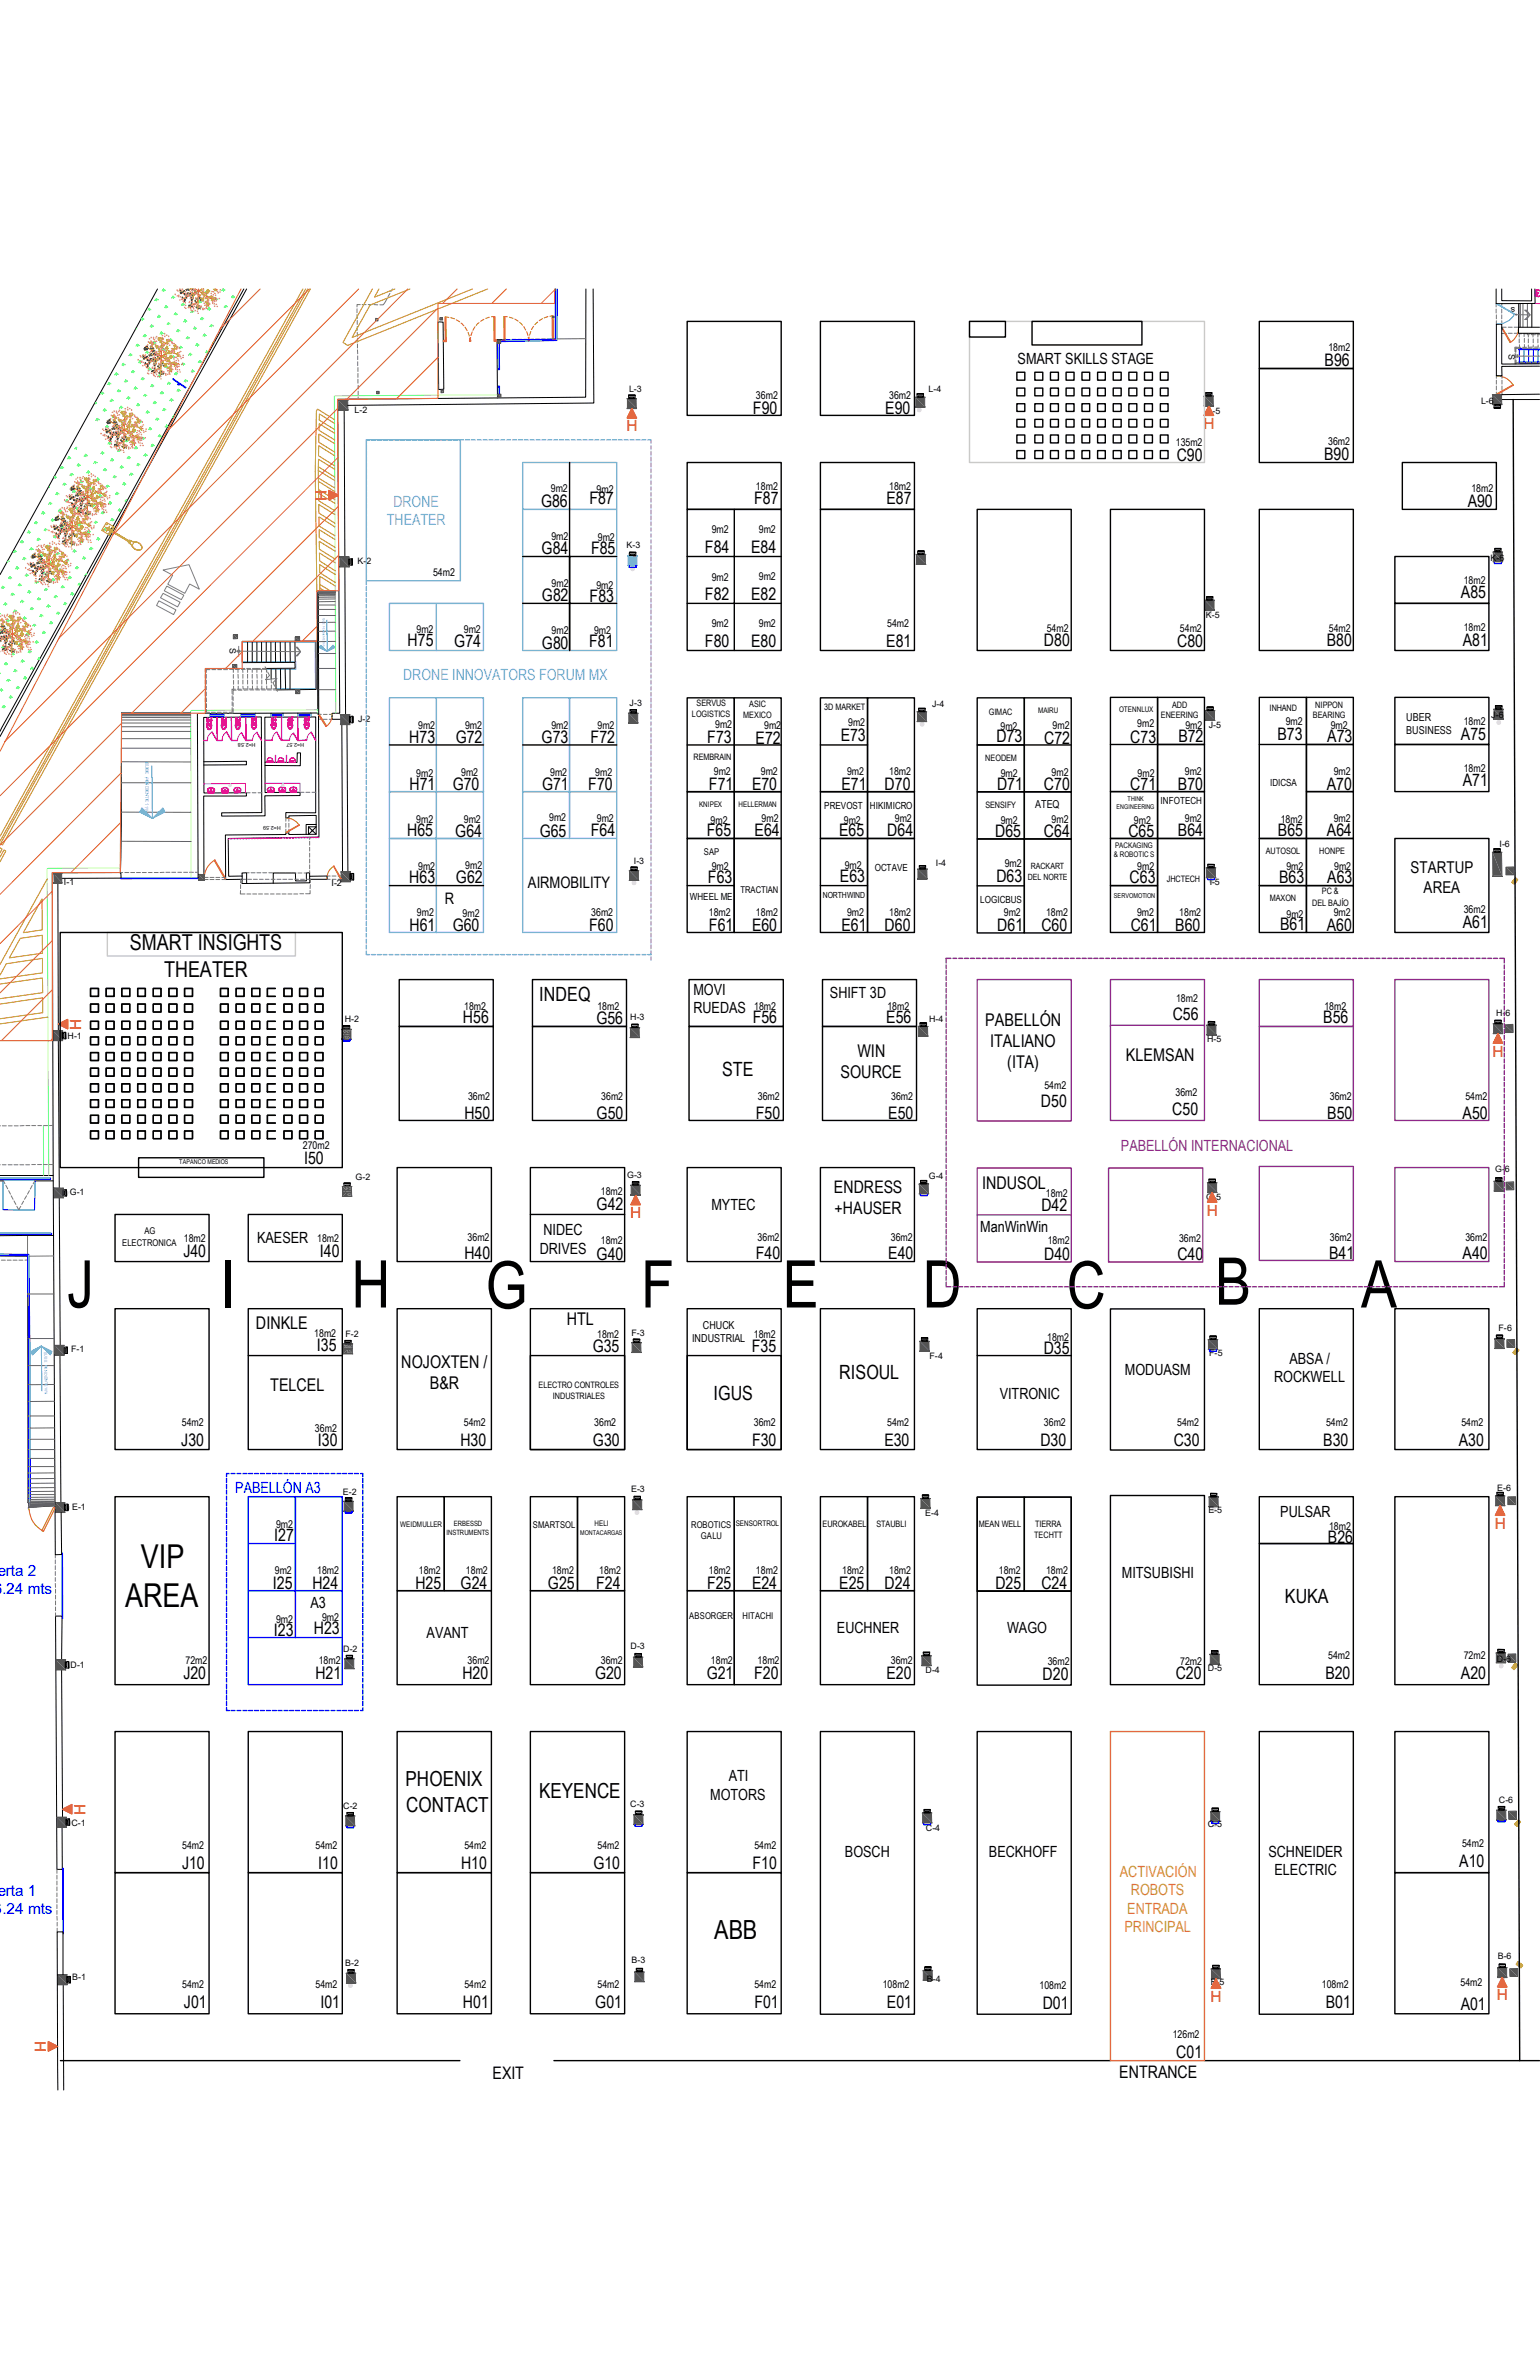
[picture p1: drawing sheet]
<svg xmlns="http://www.w3.org/2000/svg" width="279mm" height="432mm" viewBox="0 0 279 432" stroke-linecap="round" stroke-linejoin="round" font-family="sans-serif">
<defs><g id="words">
<g font-size="11.9">
<text x="12.2" y="237.3">J</text>
<text x="40" y="237.3">I</text>
<text x="63.8" y="237.3">H</text>
<text x="88.1" y="237.5">G</text>
<text x="116.3" y="237.3">F</text>
<text x="142" y="237.3">E</text>
<text x="167.4" y="237.3">D</text>
<text x="193.5" y="237.5">C</text>
<text x="220.4" y="236.8">B</text>
<text x="246.9" y="237.3">A</text>
</g>
<g font-size="6">
<text x="25.5" y="284.6">VIP</text>
<text x="22.7" y="291.7">AREA</text>
</g>
<text font-size="4.8" x="129.6" y="351.9">ABB</text>
<g font-size="4">
<text x="23.5" y="172.5">SMART INSIGHTS</text>
<text x="29.8" y="177.2">THEATER</text>
</g>
<g font-size="3.8">
<text x="73.6" y="324.2">PHOENIX</text>
<text x="73.7" y="328.8">CONTACT</text>
<text x="97.8" y="326.3">KEYENCE</text>
</g>
<g font-size="3.6">
<text x="97.8" y="181.7">INDEQ</text>
<text x="131" y="195.2">STE</text>
<text x="152.2" y="250.2">RISOUL</text>
<text x="129.5" y="254.1">IGUS</text>
<text x="233.1" y="291">KUKA</text>
</g>
<g font-size="3.2">
<text x="155.6" y="191.8">WIN</text>
<text x="178.7" y="186.1">PABELLÓN</text>
<text x="179.6" y="190">ITALIANO</text>
<text x="152.5" y="195.6">SOURCE</text>
<text x="182.7" y="193.8">(ITA)</text>
<text x="204.3" y="192.5">KLEMSAN</text>
<text x="178.2" y="215.7">INDUSOL</text>
<text x="46.4" y="241.2">DINKLE</text>
<text x="102.8" y="240.5">HTL</text>
<text x="72.8" y="248.4">NOJOXTEN /</text>
<text x="49" y="252.6">TELCEL</text>
<text x="78" y="252.2">B&amp;R</text>
</g>
<g font-size="3.1">
<text x="240.3" y="66.4">B96</text>
<text x="136.6" y="75.1">F90</text>
<text x="160.6" y="75.1">E90</text>
<text x="213.5" y="83.7">C90</text>
<text x="240.2" y="83.6">B90</text>
<text x="98.2" y="91.9">G86</text>
<text x="106.9" y="91.6">F87</text>
<text x="136.8" y="91.6">F87</text>
<text x="160.8" y="91.6">E87</text>
<text x="266.3" y="91.9">A90</text>
<text x="98.3" y="100.6">G84</text>
<text x="107.2" y="100.6">F85</text>
<text x="127.9" y="100.5">F84</text>
<text x="136.3" y="100.5">E84</text>
<text x="98.3" y="109.1">G82</text>
<text x="107" y="109.2">F83</text>
<text x="127.9" y="109">F82</text>
<text x="136.3" y="109">E82</text>
<text x="265" y="108.6">A85</text>
<text x="74" y="117.3">H75</text>
<text x="82.4" y="117.4">G74</text>
<text x="98.3" y="117.7">G80</text>
<text x="106.9" y="117.4">F81</text>
<text x="127.9" y="117.5">F80</text>
<text x="136.3" y="117.4">E80</text>
<text x="160.8" y="117.4">E81</text>
<text x="189.4" y="117.3">D80</text>
<text x="213.6" y="117.3">C80</text>
<text x="240.7" y="117.3">B80</text>
<text x="265.4" y="117.2">A81</text>
<text x="74.3" y="134.8">H73</text>
<text x="82.7" y="134.8">G72</text>
<text x="98.3" y="134.8">G73</text>
<text x="107.1" y="134.8">F72</text>
<text x="128.3" y="134.9">F73</text>
<text x="137.1" y="135.1">E72</text>
<text x="152.5" y="134.5">E73</text>
<text x="180.8" y="134.7">D73</text>
<text x="189.4" y="135">C72</text>
<text x="205.1" y="134.8">C73</text>
<text x="213.8" y="134.7">B72</text>
<text x="231.8" y="134.3">B73</text>
<text x="240.8" y="134.7">A73</text>
<text x="265.1" y="134.2">A75</text>
<text x="74.3" y="143.4">H71</text>
<text x="82.1" y="143.4">G70</text>
<text x="98.3" y="143.4">G71</text>
<text x="106.7" y="143.4">F70</text>
<text x="128.6" y="143.4">F71</text>
<text x="136.4" y="143.4">E70</text>
<text x="152.7" y="143.4">E71</text>
<text x="160.5" y="143.4">D70</text>
<text x="180.9" y="143.3">D71</text>
<text x="189.4" y="143.4">C70</text>
<text x="205.1" y="143.3">C71</text>
<text x="213.7" y="143.3">B70</text>
<text x="240.7" y="143.3">A70</text>
<text x="265.4" y="142.7">A71</text>
<text x="73.9" y="151.8">H65</text>
<text x="82.6" y="151.9">G64</text>
<text x="97.9" y="151.9">G65</text>
<text x="107.2" y="151.8">F64</text>
<text x="128.2" y="151.8">F65</text>
<text x="136.9" y="151.8">E64</text>
<text x="152.2" y="151.8">E65</text>
<text x="160.9" y="151.8">D64</text>
<text x="180.6" y="151.9">D65</text>
<text x="189.4" y="151.9">C64</text>
<text x="204.7" y="151.9">C65</text>
<text x="213.7" y="151.8">B64</text>
<text x="231.9" y="151.8">B65</text>
<text x="240.7" y="151.8">A64</text>
<text x="74.3" y="160.4">H63</text>
<text x="82.7" y="160.3">G62</text>
<text x="128.4" y="160.3">F63</text>
<text x="152.4" y="160">E63</text>
<text x="180.8" y="160">D63</text>
<text x="204.9" y="160.3">C63</text>
<text x="232.1" y="160.3">B63</text>
<text x="240.8" y="160.3">A63</text>
<text x="74.3" y="168.9">H61</text>
<text x="82.1" y="169">G60</text>
<text x="106.9" y="168.9">F60</text>
<text x="128.6" y="168.9">F61</text>
<text x="136.4" y="168.9">E60</text>
<text x="152.7" y="168.9">E61</text>
<text x="160.5" y="168.9">D60</text>
<text x="180.9" y="169">D61</text>
<text x="188.9" y="169">C60</text>
<text x="205.1" y="169">C61</text>
<text x="213.2" y="168.9">B60</text>
<text x="232.2" y="168.9">B61</text>
<text x="240.7" y="168.9">A60</text>
<text x="265.4" y="168.4">A61</text>
<text x="84" y="185.8">H56</text>
<text x="108.2" y="185.8">G56</text>
<text x="136.6" y="185.8">F56</text>
<text x="160.8" y="185.8">E56</text>
<text x="212.8" y="185.2">C56</text>
<text x="240.1" y="185.8">B56</text>
<text x="84.2" y="203">H50</text>
<text x="108.2" y="203">G50</text>
<text x="137.1" y="203">F50</text>
<text x="161.2" y="203">E50</text>
<text x="188.9" y="201">D50</text>
<text x="212.7" y="202.3">C50</text>
<text x="240.8" y="203">B50</text>
<text x="265.3" y="203">A50</text>
<text x="55.2" y="211.3">I50</text>
<text x="108.2" y="219.7">G42</text>
<text x="151.3" y="216.5">ENDRESS</text>
<text x="151.4" y="220.3">+HAUSER</text>
<text x="188.9" y="219.8">D42</text>
<text x="33.3" y="228.1">J40</text>
<text x="58" y="228.1">I40</text>
<text x="84.2" y="228.6">H40</text>
<text x="108.2" y="228.6">G40</text>
<text x="137.1" y="228.6">F40</text>
<text x="161.2" y="228.6">E40</text>
<text x="189.4" y="228.7">D40</text>
<text x="213.6" y="228.6">C40</text>
<text x="241.1" y="228.6">B41</text>
<text x="265.3" y="228.6">A40</text>
<text x="57.5" y="245.3">I35</text>
<text x="107.5" y="245.4">G35</text>
<text x="136.4" y="245.3">F35</text>
<text x="189.4" y="245.7">D35</text>
<text x="32.9" y="262.4">J30</text>
<text x="57.7" y="262.4">I30</text>
<text x="83.5" y="262.4">H30</text>
<text x="107.6" y="262.5">G30</text>
<text x="136.4" y="262.4">F30</text>
<text x="160.4" y="262.4">E30</text>
<text x="188.8" y="262.5">D30</text>
<text x="212.9" y="262.5">C30</text>
<text x="240.1" y="262.4">B30</text>
<text x="264.7" y="262.4">A30</text>
<text x="49.7" y="279.7">I27</text>
<text x="240.9" y="280">B26</text>
<text x="49.5" y="288.3">I25</text>
<text x="56.7" y="288.3">H24</text>
<text x="75.4" y="288.3">H25</text>
<text x="83.6" y="288.4">G24</text>
<text x="99.4" y="288.4">G25</text>
<text x="108.2" y="288.3">F24</text>
<text x="128.3" y="288.3">F25</text>
<text x="136.4" y="288.3">E24</text>
<text x="152.3" y="288.3">E25</text>
<text x="160.5" y="288.3">D24</text>
<text x="180.6" y="288.4">D25</text>
<text x="188.9" y="288.5">C24</text>
<text x="49.7" y="297">I23</text>
<text x="56.9" y="296.6">H23</text>
<text x="33.3" y="304.8">J20</text>
<text x="57.2" y="304.8">H21</text>
<text x="83.9" y="304.8">H20</text>
<text x="108" y="304.8">G20</text>
<text x="128.2" y="304.8">G21</text>
<text x="136.8" y="304.8">F20</text>
<text x="160.8" y="304.8">E20</text>
<text x="189.1" y="304.8">D20</text>
<text x="213.3" y="304.8">C20</text>
<text x="240.5" y="304.8">B20</text>
<text x="265" y="304.8">A20</text>
<text x="33" y="339.2">J10</text>
<text x="57.7" y="339.2">I10</text>
<text x="83.7" y="339.2">H10</text>
<text x="107.7" y="339.2">G10</text>
<text x="136.5" y="339.2">F10</text>
<text x="264.8" y="338.9">A10</text>
<text x="33.4" y="364.5">J01</text>
<text x="58.1" y="364.5">I01</text>
<text x="84" y="364.5">H01</text>
<text x="108" y="364.5">G01</text>
<text x="136.9" y="364.5">F01</text>
<text x="160.9" y="364.5">E01</text>
<text x="189.2" y="364.6">D01</text>
<text x="240.5" y="364.5">B01</text>
<text x="265" y="364.8">A01</text>
<text x="89.4" y="377.4">EXIT</text>
<text x="203.1" y="377.2">ENTRANCE</text>
<text x="213.4" y="373.5">C01</text>
</g>
<g font-size="3">
<text x="255.9" y="158.5">STARTUP</text>
<text x="258.3" y="162">AREA</text>
</g>
<g font-size="2.9">
<text x="95.8" y="161.2">AIRMOBILITY</text>
<text x="80.7" y="164">R</text>
</g>
<g font-size="2.8">
<text x="184.6" y="66">SMART SKILLS STAGE</text>
<text x="125.8" y="180.5">MOVI</text>
<text x="125.8" y="183.9">RUEDAS</text>
<text x="150.6" y="181.1">SHIFT 3D</text>
<text x="129.1" y="219.7">MYTEC</text>
<text x="46.7" y="225.6">KAESER</text>
<text x="97.9" y="227.6">DRIVES</text>
<text x="98.6" y="224.2">NIDEC</text>
<text x="177.8" y="223.6">ManWinWin</text>
<text x="204.1" y="249.6">MODUASM</text>
<text x="231.2" y="250.9">ROCKWELL</text>
<text x="233.9" y="247.5">ABSA /</text>
<text x="181.4" y="253.9">VITRONIC</text>
<text x="232.3" y="275.3">PULSAR</text>
<text x="203.5" y="286.4">MITSUBISHI</text>
<text x="56.3" y="291.9">A3</text>
<text x="77.4" y="297.3">AVANT</text>
<text x="151.9" y="296.5">EUCHNER</text>
<text x="182.7" y="296.5">WAGO</text>
<text x="132.2" y="323.3">ATI</text>
<text x="128.9" y="326.7">MOTORS</text>
<text x="153.3" y="337.1">BOSCH</text>
<text x="179.4" y="337.1">BECKHOFF</text>
<text x="230.1" y="337.1">SCHNEIDER</text>
<text x="231.2" y="340.4">ELECTRIC</text>
</g>
<g font-size="2.8" fill="#f00">
<text x="218.4" y="77.9">H</text>
<text x="113.7" y="78.3">H</text>
<text x="57.2" y="88.9" transform="rotate(90 57.2 88.9)">H</text>
<text x="14.7" y="186.9" transform="rotate(-90 14.7 186.9)">H</text>
<text x="270.8" y="191.8">H</text>
<text x="114.3" y="221.1">H</text>
<text x="219" y="220.6">H</text>
<text x="271.2" y="277.5">H</text>
<text x="15.5" y="329.4" transform="rotate(-90 15.5 329.4)">H</text>
<text x="219.6" y="363.4">H</text>
<text x="271.6" y="363.1">H</text>
<text x="6.3" y="370.5" transform="rotate(90 6.3 370.5)">H</text>
</g>
<g font-size="2.8" fill="#7aafdf">
<text x="70.2" y="95.3">THEATER</text>
<text x="71.4" y="92">DRONE</text>
<text x="73.2" y="123.5">DRONE INNOVATORS FORUM MX</text>
</g>
<text font-size="2.8" fill="#93278f" x="203.4" y="208.9">PABELLÓN INTERNACIONAL</text>
<g font-size="2.8" fill="#00f">
<text x="42.7" y="271">PABELLÓN A3</text>
<text x="-.5" y="286">erta 2</text>
<text x=".4" y="289.4">.24 mts</text>
<text x="-.5" y="344.1">erta 1</text>
<text x=".4" y="347.4">.24 mts</text>
</g>
<g font-size="2.8" fill="#f8991e">
<text x="203.2" y="340.6">ACTIVACIÓN</text>
<text x="204.5" y="347.3">ENTRADA</text>
<text x="205.2" y="344">ROBOTS</text>
<text x="204" y="350.7">PRINCIPAL</text>
</g>
<g font-size="2">
<text x="255.1" y="130.9">UBER</text>
<text x="255.1" y="133.3">BUSINESS</text>
<text x="187.8" y="146.6">ATEQ</text>
<text x="125.6" y="243.6">INDUSTRIAL</text>
<text x="127.5" y="241.3">CHUCK</text>
</g>
<g font-size="1.9">
<text x="241" y="63.7">18m2</text>
<text x="137.2" y="72.3">36m2</text>
<text x="161.3" y="72.3">36m2</text>
<text x="213.3" y="81">135m2</text>
<text x="241" y="80.9">36m2</text>
<text x="99.9" y="89.4">9m2</text>
<text x="108.2" y="89.4">9m2</text>
<text x="137.2" y="88.9">18m2</text>
<text x="161.3" y="88.9">18m2</text>
<text x="267" y="89.2">18m2</text>
<text x="100" y="98">9m2</text>
<text x="108.5" y="98.3">9m2</text>
<text x="129.1" y="96.8">9m2</text>
<text x="137.7" y="96.8">9m2</text>
<text x="78.6" y="104.6">54m2</text>
<text x="100.1" y="106.5">9m2</text>
<text x="108.2" y="106.8">9m2</text>
<text x="129.1" y="105.4">9m2</text>
<text x="137.7" y="105.3">9m2</text>
<text x="265.6" y="105.9">18m2</text>
<text x="129.1" y="113.9">9m2</text>
<text x="137.7" y="113.8">9m2</text>
<text x="161" y="113.8">54m2</text>
<text x="75.6" y="114.9">9m2</text>
<text x="84.2" y="114.9">9m2</text>
<text x="100.1" y="115.1">9m2</text>
<text x="107.8" y="115.1">9m2</text>
<text x="189.9" y="114.8">54m2</text>
<text x="214.1" y="114.8">54m2</text>
<text x="241.1" y="114.8">54m2</text>
<text x="265.6" y="114.5">18m2</text>
<text x="153.9" y="131.8">9m2</text>
<text x="206.3" y="131.9">9m2</text>
<text x="233.3" y="131.6">9m2</text>
<text x="265.6" y="131.5">18m2</text>
<text x="75.9" y="132.3">9m2</text>
<text x="84.4" y="132.3">9m2</text>
<text x="100" y="132.3">9m2</text>
<text x="108.4" y="132.3">9m2</text>
<text x="129.8" y="132.2">9m2</text>
<text x="138.6" y="132.4">9m2</text>
<text x="181.5" y="132.4">9m2</text>
<text x="191" y="132.3">9m2</text>
<text x="215.1" y="132.4">9m2</text>
<text x="241.4" y="132.4">9m2</text>
<text x="75.5" y="141">9m2</text>
<text x="83.7" y="140.9">9m2</text>
<text x="99.8" y="140.8">9m2</text>
<text x="108" y="140.9">9m2</text>
<text x="129.5" y="140.7">9m2</text>
<text x="138" y="140.7">9m2</text>
<text x="153.7" y="140.7">9m2</text>
<text x="161.3" y="140.7">18m2</text>
<text x="181.6" y="141.1">9m2</text>
<text x="190.8" y="140.8">9m2</text>
<text x="206.4" y="141">9m2</text>
<text x="215" y="140.7">9m2</text>
<text x="242" y="140.7">9m2</text>
<text x="265.6" y="140">18m2</text>
<text x="75.5" y="149.4">9m2</text>
<text x="84.1" y="149.3">9m2</text>
<text x="99.6" y="149.1">9m2</text>
<text x="108.3" y="149.2">9m2</text>
<text x="128.9" y="149.5">9m2</text>
<text x="138.2" y="149.3">9m2</text>
<text x="153.1" y="149.5">9m2</text>
<text x="162.3" y="149.3">9m2</text>
<text x="181.6" y="149.6">9m2</text>
<text x="190.8" y="149.4">9m2</text>
<text x="205.7" y="149.5">9m2</text>
<text x="215" y="149.3">9m2</text>
<text x="232.4" y="149.4">18m2</text>
<text x="242" y="149.3">9m2</text>
<text x="75.9" y="157.9">9m2</text>
<text x="84.4" y="157.8">9m2</text>
<text x="129.1" y="157.9">9m2</text>
<text x="153.2" y="157.7">9m2</text>
<text x="182.3" y="157.3">9m2</text>
<text x="206.3" y="157.9">9m2</text>
<text x="233.4" y="157.9">9m2</text>
<text x="242.1" y="157.9">9m2</text>
<text x="75.7" y="166.3">9m2</text>
<text x="83.9" y="166.4">9m2</text>
<text x="107.3" y="166.2">36m2</text>
<text x="128.6" y="166.2">18m2</text>
<text x="137.2" y="166.2">18m2</text>
<text x="153.7" y="166.2">9m2</text>
<text x="161.3" y="166.2">18m2</text>
<text x="182.1" y="166.3">9m2</text>
<text x="189.8" y="166.3">18m2</text>
<text x="206.3" y="166.2">9m2</text>
<text x="214" y="166.2">18m2</text>
<text x="233.4" y="166.5">9m2</text>
<text x="242" y="166.3">9m2</text>
<text x="265.6" y="165.7">36m2</text>
<text x="84.2" y="183.3">18m2</text>
<text x="108.4" y="183.3">18m2</text>
<text x="136.8" y="183.3">18m2</text>
<text x="161" y="183.3">18m2</text>
<text x="213.4" y="181.8">18m2</text>
<text x="240.3" y="183.3">18m2</text>
<text x="189.5" y="197.6">54m2</text>
<text x="84.9" y="199.6">36m2</text>
<text x="109.1" y="199.6">36m2</text>
<text x="137.5" y="199.6">36m2</text>
<text x="161.7" y="199.6">36m2</text>
<text x="213.3" y="198.9">36m2</text>
<text x="241.3" y="199.6">36m2</text>
<text x="265.9" y="199.6">54m2</text>
<text x="54.9" y="208.5">270m2</text>
<text x="109" y="216.9">18m2</text>
<text x="189.7" y="217.2">18m2</text>
<text x="33.4" y="225.4">18m2</text>
<text x="57.5" y="225.4">18m2</text>
<text x="84.8" y="225.3">36m2</text>
<text x="109" y="225.8">18m2</text>
<text x="137.5" y="225.3">36m2</text>
<text x="161.6" y="225.3">36m2</text>
<text x="190.1" y="225.8">18m2</text>
<text x="213.9" y="225.3">36m2</text>
<text x="241.3" y="225.3">36m2</text>
<text x="265.9" y="225.3">36m2</text>
<text x="57" y="242.7">18m2</text>
<text x="108.3" y="242.8">18m2</text>
<text x="136.8" y="242.9">18m2</text>
<text x="190" y="243.4">18m2</text>
<text x="33" y="258.8">54m2</text>
<text x="57.1" y="259.8">36m2</text>
<text x="84.2" y="258.8">54m2</text>
<text x="107.8" y="258.7">36m2</text>
<text x="136.8" y="258.8">36m2</text>
<text x="161" y="258.8">54m2</text>
<text x="189.4" y="258.9">36m2</text>
<text x="213.6" y="258.8">54m2</text>
<text x="240.6" y="258.8">54m2</text>
<text x="265.1" y="258.8">54m2</text>
<text x="50.1" y="277.3">9m2</text>
<text x="241.1" y="277.6">18m2</text>
<text x="49.9" y="285.6">9m2</text>
<text x="57.5" y="285.6">18m2</text>
<text x="76" y="285.6">18m2</text>
<text x="84.5" y="285.6">18m2</text>
<text x="100.2" y="285.6">18m2</text>
<text x="108.7" y="285.6">18m2</text>
<text x="128.6" y="285.6">18m2</text>
<text x="137.2" y="285.6">18m2</text>
<text x="152.8" y="285.6">18m2</text>
<text x="161.3" y="285.6">18m2</text>
<text x="181.2" y="285.7">18m2</text>
<text x="189.8" y="285.7">18m2</text>
<text x="50.1" y="294.6">9m2</text>
<text x="58.4" y="294.2">9m2</text>
<text x="33.7" y="302">72m2</text>
<text x="57.8" y="302">18m2</text>
<text x="84.8" y="302">36m2</text>
<text x="109" y="302">36m2</text>
<text x="129" y="302">18m2</text>
<text x="137.5" y="302">18m2</text>
<text x="161.6" y="302">36m2</text>
<text x="190.1" y="302.1">36m2</text>
<text x="214.1" y="302.2">72m2</text>
<text x="241" y="301.2">54m2</text>
<text x="265.6" y="301.2">72m2</text>
<text x="33.1" y="335.6">54m2</text>
<text x="57.2" y="335.6">54m2</text>
<text x="84.2" y="335.6">54m2</text>
<text x="108.4" y="335.6">54m2</text>
<text x="136.9" y="335.6">54m2</text>
<text x="265.3" y="335.3">54m2</text>
<text x="33.1" y="360.9">54m2</text>
<text x="57.2" y="360.9">54m2</text>
<text x="84.2" y="360.9">54m2</text>
<text x="108.4" y="360.9">54m2</text>
<text x="136.9" y="360.9">54m2</text>
<text x="160.1" y="360.9">108m2</text>
<text x="188.6" y="361">108m2</text>
<text x="239.8" y="360.9">108m2</text>
<text x="265" y="360.4">54m2</text>
<text x="212.8" y="369.9">126m2</text>
</g>
<g font-size="1.8">
<text x="230.4" y="142.7">IDICSA</text>
<text x="149.6" y="146.8">PREVOST</text>
<text x="157.8" y="146.8">HIKIMICRO</text>
<text x="210.6" y="145.9">INFOTECH</text>
<text x="158.7" y="158">OCTAVE</text>
<text x="125.1" y="163.4">WHEEL ME</text>
<text x="177.8" y="164">LOGICBUS</text>
</g>
<g font-size="1.7">
<text x="127.7" y="155.1">SAP</text>
<text x="134.3" y="162.1">TRACTIAN</text>
<text x="22.2" y="226.1">ELECTRONICA</text>
<text x="26.2" y="224.1">AG</text>
<text x="96.7" y="277.3">SMARTSOL</text>
<text x="125.4" y="277.3">ROBOTICS</text>
<text x="127.2" y="279.3">GALU</text>
<text x="125.1" y="293.8">ABSORGER</text>
<text x="134.7" y="293.8">HITACHI</text>
</g>
<g font-size="1.6">
<text x="274.9" y="55.7" transform="rotate(180 274.9 55.7)">s</text>
<text x="273.7" y="64.2" transform="rotate(90 273.7 64.2)">S</text>
<text x="114.1" y="71.2">L-3</text>
<text x="168.5" y="71.2">L-4</text>
<text x="64.3" y="74.9">L-2</text>
<text x="219.1" y="75.1">L-5</text>
<text x="268.7" y="73.3">L-6</text>
<text x="113.7" y="99.5">K-3</text>
<text x="270.4" y="101.9">K-6</text>
<text x="64.9" y="102.5">K-2</text>
<text x="218.8" y="112.1">K-5</text>
<text x="41.6" y="117.7" transform="rotate(89 41.6 117.7)">S</text>
<text x="65" y="131">J-2</text>
<text x="114.2" y="128.2">J-3</text>
<text x="125.5" y="130.2">LOGISTICS</text>
<text x="126.4" y="128.2">SERVUS</text>
<text x="134.8" y="130.3">MEXICO</text>
<text x="135.9" y="128.4">ASIC</text>
<text x="149.5" y="128.9">3D MARKET</text>
<text x="169.1" y="128.4">J-4</text>
<text x="179.4" y="129.8">GIMAC</text>
<text x="210.6" y="130.3">ENEERING</text>
<text x="212.7" y="128.4">ADD</text>
<text x="230.3" y="129.1">INHAND</text>
<text x="238.2" y="130.4">BEARING</text>
<text x="238.6" y="128.4">NIPPON</text>
<text x="270.6" y="130.4">J-6</text>
<text x="125.8" y="137.9">REMBRAIN</text>
<text x="219.3" y="132.1">J-5</text>
<text x="178.8" y="138.2">NEODEM</text>
<text x="178.8" y="146.7">SENSIFY</text>
<text x="229.6" y="155">AUTOSOL</text>
<text x="239.4" y="154.9">HONPE</text>
<text x="272" y="153.8">I-6</text>
<text x="11.6" y="160.6" transform="rotate(-1 11.6 160.6)">I-1</text>
<text x="60.1" y="160.8">I-2</text>
<text x="115" y="156.8">I-3</text>
<text x="169.8" y="157.1">I-4</text>
<text x="186.5" y="159.7">DEL NORTE</text>
<text x="187" y="157.8">RACKART</text>
<text x="211.7" y="160.1">JHCTECH</text>
<text x="219.5" y="160.7">I-5</text>
<text x="230.4" y="163.5">MAXON</text>
<text x="238" y="164.4">DEL BAJÍO</text>
<text x="239.8" y="162.2">PC &amp;</text>
<text x="62.5" y="185.5">H-2</text>
<text x="114.3" y="185.2">H-3</text>
<text x="168.6" y="185.5">H-4</text>
<text x="271.4" y="184.4">H-6</text>
<text x="12.3" y="188.5">H-1</text>
<text x="219" y="189.2">H-5</text>
<text x="64.5" y="214.3">G-2</text>
<text x="113.8" y="213.8">G-3</text>
<text x="168.5" y="214.1">G-4</text>
<text x="271.3" y="212.8">G-6</text>
<text x="12.7" y="216.9">G-1</text>
<text x="218.9" y="217.8">G-5</text>
<text x="12.9" y="245.5">F-1</text>
<text x="62.7" y="242.7">F-2</text>
<text x="114.6" y="242.4">F-3</text>
<text x="271.9" y="241.6">F-6</text>
<text x="97.7" y="252">ELECTRO CONTROLES</text>
<text x="168.7" y="246.7">F-4</text>
<text x="219.4" y="246.1">F-5</text>
<text x="100.3" y="253.9">INDUSTRIALES</text>
<text x="13.1" y="274.1" transform="rotate(-1 13.1 274.1)">E-1</text>
<text x="62.2" y="271.4">E-2</text>
<text x="114.5" y="270.9">E-3</text>
<text x="167.8" y="275.2">E-4</text>
<text x="219.2" y="274.7">E-5</text>
<text x="271.6" y="270.7">E-6</text>
<text x="149.2" y="277.2">EUROKABEL</text>
<text x="159" y="277.2">STAUBLI</text>
<text x="177.6" y="277.2">MEAN WELL</text>
<text x="187.6" y="279.1">TECHTT</text>
<text x="187.8" y="277.2">TIERRA</text>
<text x="62.3" y="299.8">D-2</text>
<text x="114.4" y="299.4">D-3</text>
<text x="12.8" y="302.7" transform="rotate(-2 12.8 302.7)">D-1</text>
<text x="167.9" y="303.7">D-4</text>
<text x="219.1" y="303.2">D-5</text>
<text x="271.6" y="301.6">D-6</text>
<text x="62.3" y="328.3">C-2</text>
<text x="114.3" y="327.9">C-3</text>
<text x="272" y="327.3">C-6</text>
<text x="13" y="331.4">C-1</text>
<text x="168" y="332.3">C-4</text>
<text x="219.1" y="331.7">C-5</text>
<text x="13.1" y="359.4">B-1</text>
<text x="62.6" y="356.9">B-2</text>
<text x="114.6" y="356.3">B-3</text>
<text x="168.2" y="359.7">B-4</text>
<text x="271.7" y="355.6">B-6</text>
<text x="219.7" y="360.3">B-5</text>
</g>
<text font-size="1.5" x="149.3" y="163">NORTHWIND</text>
<g font-size="1.4">
<text x="188.3" y="129.5">MAIRU</text>
<text x="203" y="129.2">OTENNLUX</text>
<text x="126.8" y="146.5">KNIPEX</text>
<text x="134" y="146.5">HELLERMAN</text>
<text x="202.1" y="155.6">&amp; ROBOTIC S</text>
<text x="202.3" y="153.9">PACKAGING</text>
<text x="72.6" y="277.2">WEIDMULLER</text>
<text x="107.9" y="277">HELI</text>
<text x="133.5" y="277.1">SENSORTROL</text>
</g>
<g font-size="1.3">
<text x="81" y="278.6">INSTRUMENTS</text>
<text x="82.3" y="277">ERBESSD</text>
</g>
<g font-size="1.2">
<text x="202.6" y="146.8">ENGINEERING</text>
<text x="204.6" y="145.3">THINK</text>
<text x="202.1" y="163.1">SERVOMOTION</text>
<text x="32.5" y="211.3">TAPANCO MEDIOS</text>
<text x="105.3" y="278.6">MONTACARGAS</text>
</g>
<g font-size="1">
<text x="46.4" y="134.9" transform="rotate(-180 46.4 134.9)">H=2.58</text>
<text x="55.2" y="134.8" transform="rotate(-180 55.2 134.8)">H=2.57</text>
<text x="50.9" y="150" transform="rotate(-180 50.9 150)">H=2.59</text>
</g>
<text font-size=".8" fill="#0ff" x="26.4" y="138.3" transform="rotate(90 26.4 138.3)">SUBE PENDIENTE 11%</text>
<text font-size=".7" fill="#0ff" x="8" y="245.4" transform="rotate(89 8 245.4)">SUBE PENDIENTE 10%</text>
<g font-size=".5" fill="#0ff">
<text x="58.6" y="112.1" transform="rotate(90 58.6 112.1)">SUBE PEN</text>
<text x="58.6" y="114.6" transform="rotate(90 58.6 114.6)">DIENTE</text>
<text x="58.6" y="116.5" transform="rotate(90 58.6 116.5)">13%</text>
</g>
</g></defs>
<path d="M272.5 72.5h6.8" fill="none" stroke="#000" stroke-width=".18"/>
<g fill="#545454">
<path d="M273.2 157.4h1.4z"/>
<path d="M273.2 158.8h1.4z"/>
<path d="M273.2 157.4l1.4 1.4h-1.4z"/>
<path d="M273.2 157.4h1.4v1.4z"/>
</g>
<path d="M273.2 157.4h1.4v1.4h-1.4z" fill="none" stroke="#545454" stroke-width=".18"/>
<g fill="#545454">
<path d="M273 186l1.5-.1z"/>
<path d="M273.1 187.4h1.4z"/>
<path d="M273 186l1.5 1.4h-1.4z"/>
<path d="M273 186h1.5v1.4z"/>
</g>
<path d="M273 186l1.5-.1v1.5h-1.4z" fill="none" stroke="#545454" stroke-width=".18"/>
<g fill="#545454">
<path d="M273.2 214.6l1.4-.1z"/>
<path d="M273.3 215.9h1.4z"/>
<path d="M273.2 214.6l1.5 1.3h-1.4z"/>
<path d="M273.2 214.6h1.4l.1 1.3z"/>
</g>
<path d="M273.2 214.6l1.4-.1 .1 1.4-1.4 .1z" fill="none" stroke="#545454" stroke-width=".18"/>
<g fill="#545454">
<path d="M273.4 243.2l1.4-.1z"/>
<path d="M273.4 244.6h1.4z"/>
<path d="M273.4 243.2l1.4 1.4h-1.4z"/>
<path d="M273.4 243.2h1.4v1.4z"/>
</g>
<path d="M273.4 243.2l1.4-.1v1.5h-1.4z" fill="none" stroke="#545454" stroke-width=".18"/>
<g fill="#545454">
<path d="M273.6 271.7h1.4z"/>
<path d="M273.6 273.1h1.4z"/>
<path d="M273.6 271.7l1.4 1.4h-1.4z"/>
<path d="M273.6 271.7h1.4v1.4z"/>
</g>
<path d="M273.6 271.7h1.4v1.4h-1.4z" fill="none" stroke="#545454" stroke-width=".18"/>
<g fill="#545454">
<path d="M273.6 300.2h1.4z"/>
<path d="M273.6 301.7h1.4z"/>
<path d="M273.6 300.2l1.4 1.5h-1.4z"/>
<path d="M273.6 300.2h1.4v1.5z"/>
</g>
<path d="M273.6 300.2h1.4v1.5h-1.4z" fill="none" stroke="#545454" stroke-width=".18"/>
<g fill="#545454">
<path d="M273.7 328.8l1.4-.1z"/>
<path d="M273.7 330.2h1.4z"/>
<path d="M273.7 328.8l1.4 1.4h-1.4z"/>
<path d="M273.7 328.8h1.4v1.4z"/>
</g>
<path d="M273.7 328.8l1.4-.1v1.5h-1.4z" fill="none" stroke="#545454" stroke-width=".18"/>
<g fill="#545454">
<path d="M273.9 357.3h1.4z"/>
<path d="M273.9 358.7h1.4z"/>
<path d="M273.9 357.3l1.4 1.4h-1.4z"/>
<path d="M273.9 357.3h1.4v1.4z"/>
</g>
<path d="M273.9 357.3h1.4v1.4h-1.4z" fill="none" stroke="#545454" stroke-width=".18"/>
<g fill="none" stroke="#000" stroke-width=".18">
<path d="M272.5 55.1h.1M275.5 55.1v4.3M277.9 55.1v4.3M62.4 74.5l.2 26.6M62.6 102.9l.1 26.8M37 138.3l7.7-.1v.6l-7.7 .1M38.1 129.5v.7M40.7 129.5v.7M43.7 129.5v.7M46.4 129.5v.7M48.1 138.3l5.8 .1v-1.7h.6v2.3l-6.4-.1M49.2 129.5v.6"/>
<path d="M51.4 129.5v.6M54 129.5l.1 .6M56.4 129.4v.7M57.8 130.6l.1 21.3-16.5 .3 .1 6.8h2.4v.6h-3v-8l11-.1v-.3h.5v.3l5-.1v-3.4l-5 .1v.3h-.5v-.9h5.4v-17.4l-9.3 .1 .1 13.6h6.3v.6h-6.4l.1 3.7h-7.9v-.6h7.3l-.1-17.4-10.4 .1v13.7h7.7v.6h-7.7v14.3M60.2 130v.6h1.6M62 131.5l.1 26.7M62.9 131.5l.2 26.7M22 159.4h-10.8M43.9 159v-.5l.8-.1v2h-.8v-.8M56 150.1l1.4 1.3M56 150.1h1.4l-1.4 1.4zM56.2 159v-.6l-.6 .1v1.4h-2v-1.4h-4v1.8"/>
<path d="M56.2 159h3.2v.6h-3.2zM56.2 159.6v.6l-11.5 .2M57.4 149.6h-1.9v1.9M10.5 160.3l.1 26.8M10.6 188.9l.2 26.7M10.8 217.4l.1 26.8M10.9 246l.1 26.7M11.2 301.3l.1-8h-1.2l.2 46h1v-7.7M11.2 303.1l.1 26.7M11.5 360.3l.1 19"/>
</g>
<g fill="none" stroke="#767676" stroke-width=".18">
<path d="M271.4 55.1v.6M271.4 56.1v.7M271.5 57.2v.7M271.5 58.2v.6M272.5 58.2v.6M272.5 55.1v.6M272.5 56.1v.7M272.5 57.2v.7M272.5 59.4h.8M273.6 59.4h.8M274.7 59.4h.8M271.5 68.2v.5"/>
<path d="M271.5 69v.7M271.5 70.1v.7M271.5 71.2v.4M272.5 60.5h.8M272.5 68.2v.5M272.5 69v.7M272.5 70.1v.7M272.5 71.2v.4M273.6 60.5h.8M274.7 60.5h.8M274.9 64.2v.7M274.9 65.2v.8"/>
<path d="M275 65v-.7v.7M275 65.4v.6M275 65.8h.5M275.6 60.5v.7M275.6 61.5v.7M275.6 60.6h.5M275.7 62.6v.6h-.7v.7v-.7h.8M275.8 65.8h.8M275.9 63h-1.1l.1 .8M276.1 63.2h.8M276.3 63h.7M276.4 60.6h.7v.1h.4"/>
<path d="M276.5 60.6v.5M276.6 61.4v.7M276.6 62.5v.5M276.9 65.8h.7M277.2 63.2h.7M277.3 60.7v.5M277.3 61.5v.7M277.3 62.6v.4M277.5 60.6h.7M277.8 60.7h.8M278 63h-.7M278.1 60.7v.5"/>
<path d="M278.2 61.5v.7M278.2 62.6v.4M278.3 63.2h.7M278.6 60.6h.7M278.7 65.8h-.7M278.9 60.7h.4M279 60.7v.5M279 61.5v.7M279.1 62.6v.4h-.7M279.1 65.8h.2M279.3 63.2h.1M57.8 130.5l.5 .1"/>
<path d="M58.7 130.6h.7M59.7 130.6h.5M37 159.3h.8M37 159.6h.8M38.1 159.3h.7M38.1 159.6h.7M39.2 159.3h.7M39.2 159.6h.7M40.3 159.6h.6M40.3 159.3h.6M43.7 159.6l-.1 .6M44.7 143.9h.7"/>
<path d="M44.7 158.4h.5M45.6 158.4h.7M45.8 143.9h.6M46.6 158.4h.7M46.8 143.9h.7M47.7 158.4h.7M48.8 158.4h.6M49.8 158.4h.7M50.9 158.4h.7M51.9 148.4v.7M51.9 149.4v.8M51.9 150.5v.7"/>
<path d="M51.9 158.4h.8M52.4 148.4v.7M52.4 149.4v.8M52.4 150.5v.7M53 158.5h.7M54.1 158.5h.7M54.4 143.8h.8M55.2 158.5h.4M55.5 143.8h.7M56.2 152v.4M56.2 152.7v.7M56.2 153.8v.7"/>
<path d="M56.2 154.9v.7M56.2 155.9v.7M56.2 157v.7M56.2 158v.4M56.3 159.6v.6M56.6 143.8h.7M59.4 159h.5M59.4 159.6h.5M60.2 159h.8M60.3 159.6h.7M61.3 159h.6M61.3 159.6h.6"/>
<path d="M43.6 160.6v.7M43.6 161.6v.7h.9M44.8 162.3h.7M45.8 162.3h.8M46.9 162.3h.7M48 162.3h.7M49.1 162.3h.6M50.1 162.3h.7M51.2 162.3h.7M52.2 162.3h.8M53.3 162.3h.7M54.4 162.2h.7"/>
<path d="M56.3 161.6v.6h-.8M56.3 160.6v.7"/>
</g>
<g fill="none" stroke="#f0f" stroke-width=".18">
<path d="M278.5 55.1h.8M278.6 53h.1M278.6 53.2h.1M278.6 53.2l.3 .1M278.6 53.3h.3M278.6 53.3h.1M278.6 53.2v.1M278.6 53.4v.1zM278.6 53.2h.3M278.6 53.2l.1 .1M278.7 53.2h.1M278.8 53a.24 .24 0 0 1 .3 .1 .24 .24 0 0 1-.2 .3h-.1"/>
<path d="M278.8 53.6h-.2l.2 .1v-.1M278.8 53.2h.1M278.8 52.8h-.2l.2 .1M278.8 52.6a.36 .36 0 0 0-.3 .2 .36 .36 0 0 0 .1 .4v.5l.2 .1M278.9 53.2l.1 .1zM279.3 52.9a.33 .33 0 0 0-.5-.2 .33 .33 0 0 0 0 .5v.3a.29 .29 0 0 0 .2 .3 .29 .29 0 0 0 .3-.2M279.3 52.7l-.2-.1a.48 .48 0 0 0-.6 .1 .48 .48 0 0 0 0 .6v.1a.47 .47 0 0 0 .3 .5 .47 .47 0 0 0 .5-.1M37 134.4h.6l-.6 .1M37.5 131.7v.1a.48 .48 0 0 0 .4 .7 .48 .48 0 0 0 .5-.6v-.2M37.5 131.7h.1M37.5 130.6h.3M37.5 130.7h.9"/>
<path d="M37.5 130.9h.3M37.5 131.7a.58 .58 0 0 0 .4 .7M37.5 130.6v.3h.4M37.5 130.6h.2l.1 .3M37.6 130.4h.2M37.6 131.8l.2 .4 .2 .1M37.6 131.7a.41 .41 0 0 1 .6-.3 .41 .41 0 0 1 .1 .7l-.3 .2M37.6 134.3v.2M37.6 131.7v.1M37.6 130.4h.1M37.6 131.7h.1M37.6 131.8l.2 .4"/>
<path d="M37.7 130.4v.2M37.7 130.8l-.2 .9M37.7 130.9l-.2 .7M37.7 130.4v.2h.5M37.7 130.9h.1M37.8 130.8h.6v.1M37.8 130.4h-.1M37.8 130.7h.1M37.8 130.9h.1M37.8 132.2h.1M37.8 130.7l-.3 1M37.8 130.8l.2 .1"/>
<path d="M37.8 130.7v.1M37.8 131.2h.1M37.8 130.7v.2M37.8 130.4h-.2M37.8 132.2l.2 .1M37.8 130.8h.1M37.9 131.6h.1M37.9 130.7l.1 .1zM37.9 130.8h.1M37.9 130.7h.1M37.9 130.6h.1M37.9 130.9h.1"/>
<path d="M37.9 131.4h.2M37.9 130.7l.1 .1M37.9 130.8l-.1 .1M37.9 130.6v.2M37.9 130.6l-.1 .1M37.9 130.9h-.1M37.9 130.8h-.1M37.9 130.8l.1-.1zM38 130.8h.1M38 130.7h.1M37.9 131.7h.1M37.9 132.2h.1"/>
<path d="M37.9 131.4h.1M37.9 131.6v.1M37.9 131.7h.2M38 131.5v.3M38 131.4l.3 .3M38 131.4h.1M38 132.3h.1M38 132.4h.1M38 131.5v.1M38 131.6v.1M38 130.7l-.1 .1M38 130.7h.3"/>
<path d="M38 132.2h.1M38 130.7v.1M38 130.7l.1 .1M38 131.7h.1M38 131.4l-.3 .1-.1 .2M38 131.5l-.1 .1M38.1 131.6h.1M38.1 130.7h.1M38.1 130.7l-.1 .2M38.1 131.4h.1M38.1 131.2h.1M38.1 132.2l-.1 .1"/>
<path d="M38.2 132.2l-.2 .2M38.2 130.7v.1M38.2 130.7h.1M38.2 130.8l.2 .9M38.2 130.3h.2zM38.2 130.7v.1zM38.3 130.9h.1M38.3 130.7h.1M38.3 130.8h.1M38.3 130.8h.1zM38.3 131.7v.1M38.3 130.6h.1"/>
<path d="M38.3 130.7l-.3 .1M38.3 130.8l.1 .1M38.3 130.3v.3M38.3 130.9l.1 .8M38.3 131.7l-.2 .5h-.1M38.3 131.7l-.1 .5M38.3 131.7h.1M38.4 131.7v.2M38.4 130.7v.1M38.4 131.6h.1M38.4 130.6h.1M38.4 131.9l-.2 .3"/>
<path d="M38.4 132.8h.1l.9 1.5-.1 .1zM38.4 131.6v.1M38.5 130.3l-.3-.1h.2v.4M38.5 132.8l-.7 .7-.2 .8M39.3 130.2l.1 4.3h.9l-.8-.1-.1-4.2M39.4 134.3v.2M40.1 131.6v.1a.55 .55 0 0 0 .8 .7l.2-.4v-.4M40.2 130.9h.4h-.2M40.2 130.7l.7 .1M40.2 130.6v.3h.4M40.2 130.6l.2 .1M40.2 130.6h.1"/>
<path d="M40.2 131.9l.2 .3M40.2 131.7v.1M40.3 134.3v.2M40.3 131.7v.4l.3 .2M40.3 131.7h.1M40.3 131.7l.1 .5M40.3 130.4h.1M40.3 131.8l.2 .4M40.3 130.4v.2M40.3 130.8l-.1 .9 .1-.8M40.3 130.8l-.2 .9M40.4 130.7h.1"/>
<path d="M40.4 130.9h.1M40.4 132.2l.2 .1M40.4 130.7l-.1 .1M40.4 130.7v.2M40.4 130.4v.2h.3M40.4 130.8h.3M40.4 130.4h-.1h.2M40.4 131.2h.1M40.4 130.6h.1M40.4 132.2h.1M40.4 130.8h.2M40.4 130.8h.1"/>
<path d="M40.4 130.8v-.2v.3M40.5 130.8h.1M40.5 131.4h.1M40.5 130.7v.1M40.5 132.2h.1M40.5 130.7l-.1 .1M40.5 130.6v.2v-.1M40.5 131.5h.1M40.5 130.6h.1M40.5 130.7h.1M40.5 131.2h-.1M40.6 130.7l.1 .1z"/>
<path d="M40.6 130.8h.1M40.6 130.6h.1M40.6 131.7h.1M40.6 130.7v.1M40.6 130.7h.1M40.6 131.4h.1M40.6 130.7v.1zM40.6 131.5v.2M40.6 130.6v.1M40.6 132.2h.1M40.6 132.4h.1M40.6 131.3a.53 .53 0 0 1 .4 .5 .53 .53 0 0 1-.4 .5"/>
<path d="M40.6 131.5l.1 .1M40.6 131.5v.1M40.6 131.4l-.3 .3M40.6 131.6v.1M40.6 130.6l.1 .2M40.6 130.8v-.1v.1M40.6 132.3h.1M40.6 130.6l.1 .1M40.6 130.6l-.1 .1M40.6 131.4l.3 .3M40.6 131.3l-.3 .2v.2M40.6 131.4h.2"/>
<path d="M40.6 131.6v.1h.1M40.7 131.5h.1M40.7 130.7h.1M40.7 130.8h.1M40.7 130.7v.1M40.7 130.8h.4M40.7 130.8h-.1M40.7 130.6v.1M40.8 131.2h.1M40.8 132.2h-.2M40.8 130.6l.1 .1M40.8 130.7h.1"/>
<path d="M40.8 130.6h.1M40.8 130.6l.1 .2M40.8 130.6h.3M40.9 130.6h-.6M40.9 130.8l.2 .8-.2-.7M40.9 130.6v.1M40.9 130.8v-.2v.2M40.9 130.6v.2M40.9 130.8h.1M40.9 130.7l.1 1.1M40.9 131.2h-.1M40.9 132.2l-.3 .1"/>
<path d="M40.9 130.3h.2zM40.9 130.6h.2M40.9 131.7l-.1 .5M40.9 130.9h.1M40.9 130.6h.1M40.9 130.7h.1M40.9 131.7h.1M40.9 130.8h.2M40.9 130.3v.3M41 131.7h.1M41 131.9l-.1 .3M41 130.7v.1"/>
<path d="M41 130.8h-.1M41 130.3v.3M41.1 131.6h.1M41.1 130.2l-.2 .1 .2-.1M41.1 132.9v-.1l.9 1.5-.1 .1zM41.1 132.8l-.6 .7-.2 .8M41.9 130.2l.1 4.3h1.1l-1-.1-.1-4.2M42 134.3v.2M42.7 131.6h.1M42.7 131.8l.2 .4M42.7 130.6v.3h.4M42.7 130.6h.2"/>
<path d="M42.7 130.6h.1M42.7 130.6l.7 .1M42.7 130.9h.3M42.8 131.7v.1M42.8 131.7l.2 .5-.2-.5M42.8 131.7h.1M42.8 130.3h.2l-.2 .1M42.8 130.3h.2M42.8 130.3v.1M42.8 131.7a.32 .32 0 0 1 .4-.4 .32 .32 0 0 1 .3 .4M42.8 130.4h.2M42.8 130.4v.2"/>
<path d="M42.9 130.7l-.2 .9 .1-.7M42.9 130.7l-.2 .9M42.9 130.4l.1 .2M42.9 130.6h.1M42.9 130.8h.1M42.9 132.2l.2 .1M42.9 130.6v.1M42.9 130.6v.3M42.9 130.9h.1M43 131.2h.1M43 130.9h.1M43 130.8h.1"/>
<path d="M43 130.6h.1M43 132.1v.1M43 130.6v.3l.1-.1M43 130.6v.1M43 130.6v.2M43 130.8h.6M43.1 130.7h.1zM43.1 134.3v.2M43.1 131.4h.1M43.1 131.5h.1M43.1 130.8h.1M43.1 130.6h.1"/>
<path d="M43.1 130.7h.1M43.1 130.6v.2M43.1 130.6l-.1 .1M43.1 130.7h-.1M43.1 130.7v.1M43.1 131.3l-.1 .1M43.1 130.7l.1 .1zM43.1 131.7h.1M43.1 130.8h-.1M43.1 131.7h.2M43.1 131.3h.1a.48 .48 0 0 1 .3 .6 .48 .48 0 0 1-.5 .3l-.2-.5M43.1 132.2h.1"/>
<path d="M43.1 132.4h.1M43.1 131.3h.1M43.1 131.4l.1 .1M43.1 131.4v.1M43.1 131.4v.3M43.1 131.5v.1M43.1 130.6v.2zM43.1 130.9h-.2M43.2 132.2h.1M43.2 131.3h.1M43.2 131.6l-.1 .1M43.2 131.3l-.4 .1v.3"/>
<path d="M43.2 130.8h-.1M43.2 130.6v.1M43.2 130.7v.1M43.2 130.6h-.1v.2M43.2 130.7l-.1 .1M43.2 131.5h.1M43.2 130.6h.1M43.2 130.7h.1M43.3 131.3l-.1 .1M43.3 130.7h.1M43.3 132.2h-.3M43.3 131.2h.1"/>
<path d="M43.3 130.6h.1M43.3 130.6v.2M43.3 130.6l.1 .1M43.4 130.7l.2 1a.58 .58 0 0 1-.4 .6M43.4 130.6v.2zM43.4 130.6h-.5M43.4 130.6l-.1 .1M43.4 130.9l.2 .7M43.4 130.7h-.2M43.4 130.9h.1M43.4 130.2h.2zM43.4 130.7l.2 .9"/>
<path d="M43.5 131.7l-.2 .5M43.5 130.6h.1M43.5 130.7h.1M43.5 130.8h.1M43.5 131.7h.1M43.5 130.2v.4h.1M43.6 130.6v.1M43.6 130.2v.4M43.6 130.8h.1M43.6 130.2h-.2h.2M43.6 131.6v.3a.45 .45 0 0 1-.5 .5 .45 .45 0 0 1-.4-.5v-.3M43.6 131.6h.1"/>
<path d="M43.8 133h.1l.7 1.3-.1 .1zM43.9 133l-.6 .6-.2 .7M44.5 130.2l.1 4.3 1.2-.1-1.1-.1-.1-4.1M44.6 134.3v.2M45.6 131.5v.3a.46 .46 0 0 0 .5 .6 .46 .46 0 0 0 .4-.6v-.3M45.6 130.6h.5M45.6 130.6v.3h.5M45.6 130.6h.2M45.7 131.8l.1 .4M45.7 131.6v.2M45.7 131.7l.2 .5h.2M45.7 131.7h.1"/>
<path d="M45.8 130.3h.1M45.8 131.7l.1 .5M45.8 131.7h.1M45.8 130.3v.3h-.2M45.8 130.4h.1M45.8 134.3v.1M45.8 130.7l-.2 .9 .2-.7M45.8 130.7l-.2 .9M45.8 130.6h.1M45.8 130.8h.1M45.8 132.2l.3 .1M45.8 130.6v.1"/>
<path d="M45.8 130.6v.3h.2l-.4-.1M45.8 130.3v.3M45.9 130.7h.2M45.9 131.2h.1M45.9 130.8h.1M45.9 130.9h.1M45.9 130.6h.1M45.9 132.1v.1M45.9 130.7v-.1v.2M45.9 131.1h.1M45.9 130.3h-.2h.2M46 130.7h.1"/>
<path d="M45.9 131.3h.2M45.9 130.6l.1 .2M45.9 130.6l.1 .1M45.9 132.2h.2M45.9 132.1l.2 .1M45.9 130.6h-.1M45.9 130.5h.3M46 130.6v.1zM46 130.6h.1M46 130.7l.1-.1zM46 130.6l.1 .1v.1zM46 131.3h.1"/>
<path d="M46 131.6l.1 .1M46 130.8h.1M46 131.5h.1M46 130.6l.1 .1zM46 131.7h.1M46 130.6l.1 .2M46 130.6l-.1 .1M46 131.7h.2M46 131.6h.1M46 130.7l.1 .1M46 130.6v.1M46 131.3h-.2l-.1 .4"/>
<path d="M46.1 131.3h.1M46.1 132.2h.1M46.1 132.4h.1M46.1 130.6v.1zM46.1 130.8h.1M46.1 130.6h.1M46.1 130.7h.1M46.1 131.3a.5 .5 0 0 1 .3 .5 .5 .5 0 0 1-.3 .4M46.1 131.4v.2M46.1 131.3l-.3 .4M46.1 131.4l-.1 .3M46.1 130.6v.1"/>
<path d="M46.1 130.6l-.1 .1M46.1 131.7h.1M46.1 131.4h.1M46.1 130.6h-.1M46.1 131.4v.3M46.1 131.3l.3 .4M46.1 131.4v.1M46.1 131.5v.2M46.1 131.5h.1M46.1 130.7h.3l.1 .9-.1-.7M46.1 130.6l.3 .1M46.1 130.7h.4"/>
<path d="M46.1 130.6l.1 .1v-.1h-.4M46.1 130.7v.1M46.1 130.8h-.3M46.2 130.7h-.1M46.2 130.6h.1M46.2 132.2h-.1M46.2 132.1l-.1 .1M46.2 131.2h.1M46.2 131.1h.1M46.3 130.7h.1M46.3 130.6v.1M46.3 130.6h.1"/>
<path d="M46.3 130.6h.2M46.3 130.7l.2 1.1M46.3 130.6v.1zM46.3 132.2l-.2 .1M46.4 130.2h.2M46.4 130.2h.1M46.4 130.2h.1zM46.4 130.6h.1M46.4 131.7l-.2 .5M46.4 130.9h.1M46.4 130.7h.1M46.4 130.8h.1"/>
<path d="M46.4 130.2v.4M46.5 130.6v.1M46.5 131.8l-.2 .4M46.5 131.7h-.1M46.5 130.7l-.1 .1M46.5 130.2v.4M46.5 132.9l.1-.1 .9 1.5-.1 .1zM46.5 131.6h.1M46.7 132.9l-.7 .6-.2 .8M47.5 134.3v.2M48 134.3h1.4M48.4 138.3h1.1z"/>
<path d="M48.4 138.3l.1-.5 .3-.3h.2a.43 .43 0 0 1 .5 .5l.1 .3M48.5 138l.1-.4 .3-.1a.38 .38 0 0 1 .5 .5M48.6 138h.1M48.9 138.1h.1M48.9 138.1h.2M48.9 138l.1 .1zM48.9 138h.1M49.2 130.6l.1-.3 .1 .3M49.2 130.6v.3h.4M49.2 130.6h.2v.2M49.2 130.6h.8M49.2 130.8h.4"/>
<path d="M49.3 131.7l.1 .5h.3M49.3 131.7h.1M49.3 131.7a.4 .4 0 0 1 .6-.4 .4 .4 0 0 1 0 .7l-.2 .2M49.3 131.6v.1M49.3 130.3h.1zM49.3 131.7l.2 .4M49.3 138h-.7M49.4 134.3l-1.3 .1M49.4 138l-.2 .1-.6-.1M49.4 130.8l-.2 1a.48 .48 0 0 0 .5 .6 .48 .48 0 0 0 .4-.6v-.3M49.4 130.7l-.3 .9M49.4 134.3v.1"/>
<path d="M49.4 137.9l-.1 .1M49.4 130.6h.5M49.4 130.8h.1M49.4 130.9h.1M49.4 130.6h.1M49.5 131.2h.1M49.5 130.8h.1M49.4 130.7h.7M49.4 130.6a1.68 1.68 0 0 0 0 1.6l.2 .1M49.4 132.1h.1M49.4 130.6v.1M49.4 130.6l.1 .1"/>
<path d="M49.4 131.1h.1M49.5 131.3h.1M49.5 130.9h.1M49.5 132.1l.1 .1M49.6 130.8h.1M49.5 130.3h-.2M49.5 130.7h.1M49.5 130.6h.1M49.5 130.6v.1M49.5 130.7l.1 .1M49.6 130.6l.1 .1zM49.6 131.5h.1"/>
<path d="M49.6 130.7h.1M49.6 130.6h.1M49.6 131.7h.1M49.6 130.6l.1 .1M49.6 130.8l-.2 .1M49.6 130.7l.1 .1M49.6 130.6v.2M49.6 130.7l.1-.1zM49.7 130.7h.1M49.7 130.6h.1M49.6 131.6h.1M49.6 131.3h.1"/>
<path d="M49.6 132.2h.1M49.6 131.3l-.3 .4M49.6 131.5v.1M49.6 130.7h-.2M49.6 130.6h-.2M49.7 130.7l-.1 .1M49.7 132.2h.1M49.7 131.3h.1M49.7 132.4h.1M49.7 131.4h.1M49.7 131.4v.1M49.7 131.4l-.1 .3"/>
<path d="M49.7 131.5v.1M49.7 130.6l-.1 .1M49.7 131.7h.1M49.7 131.4v.3M49.7 131.3l.3 .4M49.7 131.4l-.1 .1M49.7 130.7v.1M49.7 130.7h.2M49.7 130.8h-.3M49.7 131.5h.1M49.7 130.6v.1M49.8 132.1l-.1 .1"/>
<path d="M49.8 132.1h-.3M49.8 130.6h.1M49.8 131.1h.1M49.8 131.2h.1M49.9 130.6h.1M49.9 130.6v.1M49.9 130.7h.1M49.9 130.7l.2 .9M49.9 130.7l.2 .9-.1-.7M49.9 130.6v.1zM49.9 138.3l.1-1.2v1.2M49.9 130.1l.2 .1z"/>
<path d="M50 131.7l-.2 .4M50 130.9h.1M50 130.6h.1zM50 130.6h.1M50 130.7h.1M50 131.7h.1M50 130.7v.1M50 130.8h.1M50 130.2v.4M50 131.6a.58 .58 0 0 1-.3 .7M50 130.6v.1M50.1 131.6h.1"/>
<path d="M50.1 130.2h-.2h.2M50.1 130.6h.1M50.2 132.9v-.1l.9 1.5-.1 .1zM50.2 132.8l-.6 .7-.2 .8M50.4 138.3h1.1zM50.4 138.3l.1-.5 .3-.3 .4 .1 .2 .2 .2 .5M50.5 138l.1-.3 .2-.2 .5 .1 .1 .4M50.5 138h.1M50.6 138l.4 .1M50.8 138.1h.1M50.9 138.1h.2M50.9 138.1h.1"/>
<path d="M50.9 138l.1 .1zM51.1 130.1v4.3h1.4l-1.4-.1v-4.2M51.1 134.3v.1M51.3 138l-.3 .1M51.4 138h-.1M51.4 138l-.2 .1-.7-.1M51.9 138.3l.1-1.2v1.2M52.2 131.6h.1M52.2 131.8l.2 .4M52.2 130.6v.3h.5M52.2 130.6h.3M52.2 130.6h.8l-.3 .1"/>
<path d="M52.2 130.8h.3M52.3 131.6v.2M52.3 131.7l.2 .4M52.3 130.3h.2M52.3 130.3h.1M52.3 130.3h.2h-.1M52.4 130.3h.1M52.4 130.8l-.2 .7M52.4 130.3v.3h.5M52.4 130.7l-.2 .9M52.5 130.8h.1M52.5 130.7h.3"/>
<path d="M52.5 130.6h.1M52.5 132.2l.2 .1M52.5 130.6l-.1 .1M52.5 130.9h.1M52.5 130.6v.3M52.5 130.7v.1M52.5 131.1h.1M52.5 132.1l.2 .1M52.5 132.1l.1 .1M52.5 130.6v.1M52.5 130.6v.1l.1-.1M52.5 130.6v.2"/>
<path d="M52.5 130.7h.1M52.5 130.8v.1M52.5 138.3l1.1 .1M52.6 130.6h.1M52.6 130.6h.1zM52.6 131.3h.1M52.6 131.5h.1M52.6 130.7h.1M52.6 131.3h-.1M52.6 130.6l.1 .1M52.6 130.6v.1M52.6 130.6h-.1"/>
<path d="M52.6 130.6l.1 .1zM52.6 130.7l.1-.1zM52.6 130.8h.1M52.6 132.2h.1M52.6 138l.3 .1 .6-.1M52.6 131.3l-.3 .4M52.6 130.7l-.1 .1M52.6 130.8h-.1M52.7 137.7l.4-.2 .5 .4a.3 .3 0 0 1 0 .4 .3 .3 0 0 1-.5 0h-.2a.26 .26 0 0 1-.4 0 .26 .26 0 0 1 .1-.4zM52.7 131.4v.3M52.7 130.6h.1M52.7 132.2h.1"/>
<path d="M52.7 131.3h.1M52.7 132.3h.1M52.7 130.8h.1M52.7 131.4v.2M52.7 131.3l.2 .1 .1 .3M52.7 131.4l-.1 .1M52.7 131.4l-.1 .3h.1M52.7 131.5v.1M52.7 130.6l-.1 .1M52.7 130.6l-.1 .2M52.7 130.6v.1M52.7 131.7h.1"/>
<path d="M52.7 130.8l-.2 .1M52.7 138l.3 .1M52.7 130.6h.3M52.7 131.2a.49 .49 0 0 0-.4 .6 .49 .49 0 0 0 .5 .4l.2-.7-.3-.3M52.7 131.4h.1M52.7 131.6h.1M52.7 130.7l-.1 .1M52.7 130.7h.1M52.7 131.6v.1M52.7 130.6h-.1v.1M52.7 131.5h.1M52.8 132.1l-.1 .1"/>
<path d="M52.8 130.6v.1M52.8 130.7h.1M52.8 131.1h.1M52.9 130.6v.1M52.9 130.6h.1M52.9 130.6v.1h.2M52.9 130.7l.2 .9a.58 .58 0 0 1-.4 .7M52.9 130.7l.2 .9-.1-.7M52.9 130.6v.1zM53 138.1h.1M53 130.9h.1M53 130.7l.1 .1"/>
<path d="M53 138.1v-.1l.1 .1M53 131.7l-.2 .4M53 138.1h.1zM53 130.6h.1M53 130.7h.1M53 130.8h.1M53 131.7h.1M53 130.2v.3M53.1 130.6v.1M53.1 130.2v.3h-.1M53.1 130.7v.1M53.1 131.5h.1"/>
<path d="M53.1 131.5v.2a.46 .46 0 0 1-.3 .6 .46 .46 0 0 1-.6-.4v-.3M53.1 130.2l-.2-.1 .3 .1M53.3 133l.7 1.3-.1 .1-.7-1.3zM53.3 133.1l-.4 .3-.4 .9M53.4 138l-.4 .1M53.5 138h-.1M53.5 138l-.2-.4h-.4a.25 .25 0 0 0-.2 .1 .25 .25 0 0 0 0 .3M53.6 138.3h.1M54 130.1v4.4l1.6-.1h-1.5v-4.3M54 134.3v.2M55.2 131.5v.1M55.2 131.8l.2 .4"/>
<path d="M55.2 130.6v.2M55.2 130.6h.2M55.2 130.8l.3 .1M55.2 130.9h.4M55.2 130.6l.7 .1M55.2 130.8h.3M55.2 130.8h.4M55.2 131.6v.1M55.3 131.7l.2 .4-.2-.4M55.3 131.7h.1M55.3 130.3h.1M55.3 130.3v.3h-.1"/>
<path d="M55.4 130.7l-.2 .9 .1-.8M55.4 130.7l-.2 .9M55.4 130.3v.3h.4M55.4 130.6h.5M55.4 130.6h.1M55.4 132.2l.2 .1M55.4 130.6v.1M55.4 130.8h.2M55.4 130.8h.1M55.4 130.7v.1M55.4 130.3h-.1M55.4 130.6v.2"/>
<path d="M55.5 130.7h.4M55.5 130.7h.3M55.5 130.3h-.2h.2M55.5 131.1h.1M55.5 130.8h.1M55.5 130.6h.1M55.5 132.1l.1 .1M55.5 130.7h.1M55.5 130.7v-.1v.1M55.5 130.6v.2M55.5 131.3h.1M55.5 130.6v.1"/>
<path d="M55.5 131.5h.1M55.6 130.6l.1 .1zM55.6 130.8h.1M55.6 130.7h.1M55.6 130.6h.1M55.6 131.6v.1M55.6 130.6v.1M55.6 130.6h-.1M55.6 130.7v.1M55.6 130.7l-.1 .1M55.6 131.6h.2M55.6 130.6l-.1 .1"/>
<path d="M55.6 130.8v.1M55.6 131.6h.1M55.6 130.6h.1zM55.6 130.6h.1l-.1 .1zM55.6 132.2h.1M55.6 131.4v.3M55.6 131.3h.1M55.6 132.3h.1M55.6 131.2h.1a.5 .5 0 0 1 .3 .6 .5 .5 0 0 1-.5 .4l-.1-.1-.1-.4M55.6 131.4l.1 .1M55.6 131.4v.1M55.6 131.3l-.3 .3"/>
<path d="M55.6 131.4v.2M55.6 131.5v.1M55.6 130.6l.1 .1M55.6 131.3h.2M55.6 131.7h.1M55.7 132.2h.1M55.7 131.3h.1M55.7 130.8h.1M55.7 131.5v.1M55.7 130.6h.1M55.7 131.3l.3 .3M55.7 131.2l-.4 .2v.3"/>
<path d="M55.7 130.7h.1M55.7 130.7h-.1M55.7 131.5h.1M55.7 130.6v.1M55.8 130.6h.1M55.8 132.1l-.1 .1M55.8 131.1h.1M55.8 130.7h.1M55.9 130.6h.1M55.9 130.6v.1M55.9 130.6l-.1 .1h.3M55.9 130.6l.1 1"/>
<path d="M55.9 130.2h.2zM55.9 130.7l.2 .9M55.9 130.9h.1M55.9 130.9l.1 .7M56 130.5h.1M56 131.7l-.2 .4M56 130.6h.1M56 130.7h.1M56 130.8h.1M56 131.7h.1M56 131.6v.1M56 130.2v.4h.1"/>
<path d="M56 130.7l.1 .1M56 130.2v.4M56 130.7v.1M56 131.6a.6 .6 0 0 1-.3 .7M56 130.6v.1M56.1 131.5v.1a.6 .6 0 0 1-.6 .7l-.3-.3v-.4M56.1 131.5h.1M56.1 130.2l-.2-.1 .2 .1M56.5 132.8l.8 1.5h-.1l-.8-1.4zM56.5 132.9l-.6 .6-.2 .9M57.3 134.3v.1M37 142.3l7.5-.1v1.7"/>
<path d="M37.7 143.6a.43 .43 0 0 0 .7 .3h.3l.2-.3M37.8 143a.63 .63 0 0 1 .9 0 .63 .63 0 0 1 .2 .8l-.1 .1h-.5a.48 .48 0 0 1-.6-.2 .48 .48 0 0 1 .1-.6zM37.8 143.2l.7-.2a.36 .36 0 0 1 .3 .5 .36 .36 0 0 1-.6 .2 .35 .35 0 0 1-.4-.1 .35 .35 0 0 1 0-.4zM38.1 143.8h.1M38.1 143.7v-.1a.25 .25 0 0 1 .1-.3 .25 .25 0 0 1 .3 0 .25 .25 0 0 1 0 .4M38.2 143.8h.1zM38.2 143.5h.1zM38.2 143.8h.2M38.2 143.5l.1 .1zM38.2 143.8h.1M38.2 143.6h.2M38.3 143.8h.1"/>
<path d="M38.3 143.8h-.1M38.3 143.8v-.2v.2M38.3 143.6v.2M38.4 143.6l-.2 .2M38.5 143.8h.1zM38.6 143.6l.1 .1M38.7 143.7h.1M38.7 143.6l.1 .1-.1 .1v-.1M40.2 143.6a.42 .42 0 0 0 .6 .3 .38 .38 0 0 0 .6-.3M40.3 143h.3a.57 .57 0 0 1 .8 .1 .57 .57 0 0 1-.2 .8h-.3a.52 .52 0 0 1-.7-.1 .52 .52 0 0 1 .1-.7zM40.4 143.1l.5-.1a.36 .36 0 0 1 .4 .5 .36 .36 0 0 1-.5 .1 .32 .32 0 0 1-.5 0 .32 .32 0 0 1 .1-.5zM40.4 143.6v.2l.1-.2"/>
<path d="M40.6 143.8h.1M40.6 143.6a.23 .23 0 0 1 .1-.3 .23 .23 0 0 1 .3 .2v.1M40.8 143.8v-.3l.1 .3M40.8 143.8h.1M40.8 143.4l.1 .1zM40.8 143.6h.1M40.8 143.6v.2M40.8 143.8h.1zM40.8 143.5l.1-.1zM40.9 143.8h.1M40.9 143.8h-.1M40.9 143.6v.2"/>
<path d="M41 143.8h.1zM41.1 143.6l.1 .1M41.2 143.7h.1M41.2 143.6l.1 .1-.2 .1 .1-.1M42.5 143.6a.38 .38 0 0 0 .6 .2M42.5 143h.3a.56 .56 0 0 1 .8 .1 .56 .56 0 0 1-.2 .8h-.3a.52 .52 0 0 1-.6-.2 .52 .52 0 0 1 0-.7zM42.6 143.1l.3-.1 .5 .1a.34 .34 0 0 1 .2 .5 .34 .34 0 0 1-.5 0 .33 .33 0 0 1-.5 0 .33 .33 0 0 1 0-.5zM42.7 143.6l-.1 .2 .1-.2M42.8 143.8h.1M42.8 143.6a.23 .23 0 0 1 .1-.3 .23 .23 0 0 1 .3 .1l.1 .2M43 143.4l.1 .1zM43 143.8h.1"/>
<path d="M43 143.6h.2M43 143.6v.2M43 143.8h.1zM43 143.5l.1-.1zM43 143.8l.1-.3-.1 .3M43.1 143.8h.1M43.1 143.6h.1M43.1 143.6v.2M43.3 143.8h.1M43.4 143.6h.1M43.5 143.6h.1M43.5 143.6v.2l-.1-.2"/>
<path d="M43.6 143.6a.38 .38 0 0 1-.5 .2M48.1 142.2h6.3v1.6M48.6 143l.4-.1a.56 .56 0 0 1 .7 .2 .56 .56 0 0 1-.2 .7h-.4a.52 .52 0 0 1-.6-.1 .52 .52 0 0 1 .1-.7zM48.7 143.1l.6-.1a.33 .33 0 0 1 .4 .4 .33 .33 0 0 1-.5 .2h-.1a.33 .33 0 0 1-.4-.1 .33 .33 0 0 1 0-.4zM48.8 143.6h-.2l.1 .1 .1-.1M48.9 143.7v.1zM48.9 143.6a.26 .26 0 0 1 .2-.4 .26 .26 0 0 1 .3 .4M49.1 143.7h.1M49.1 143.6h.1M49.1 143.4h.1zM49.1 143.7v.1M49.1 143.8h.1"/>
<path d="M49.1 143.7v-.2l.1 .2M49.1 143.4l.1 .1zM49.1 143.5l.1 .2M49.2 143.5l-.1 .3M49.2 143.7h.1M49.2 143.7v.1M49.2 143.7l-.1 .1M49.2 143.7h-.1M49.3 143.7l.1 .1zM49.5 143.6h.1M49.5 143.6l.1 .1-.1-.1M49.7 143.5a.5 .5 0 0 1-.7 .3h-.3l-.1-.3"/>
<path d="M50.6 143l.2-.1a.64 .64 0 0 1 .9 0 .64 .64 0 0 1 0 .9h-.7a.49 .49 0 0 1-.4-.3 .49 .49 0 0 1 0-.5zM50.8 143l.5-.1a.35 .35 0 0 1 .4 .4 .35 .35 0 0 1-.5 .3h-.1a.31 .31 0 0 1-.4-.2 .31 .31 0 0 1 .1-.4zM50.8 143.5l-.1 .1 .1 .1 .1-.2M50.9 143.7h.1zM51 143.6a.24 .24 0 0 1 0-.4 .24 .24 0 0 1 .3 0 .24 .24 0 0 1 .1 .3v.1M51.1 143.6l.1 .1M51.1 143.5h.2M51.1 143.7h.1M51.2 143.7v-.3l.1 .3M51.2 143.7h.1M51.2 143.3l.1 .1zM51.2 143.6h.1"/>
<path d="M51.2 143.4l.1-.1zM51.2 143.6v.1M51.2 143.4l.1 .3M51.3 143.7h.1M51.3 143.7h-.1M51.3 143.4l-.1 .3M51.4 143.7h.1zM51.6 143.6h.1M51.6 143.5v.1M51.8 143.4a.42 .42 0 0 1-.6 .4 .38 .38 0 0 1-.6-.3M52.6 143.5a.42 .42 0 0 0 .6 .3h.5l.1-.3M52.7 143l.2-.1a.62 .62 0 0 1 .8 .1 .62 .62 0 0 1 0 .8h-.4a.54 .54 0 0 1-.7-.1 .54 .54 0 0 1 .1-.7z"/>
<path d="M52.8 143l.6-.1 .3 .2a.39 .39 0 0 1-.1 .4 .39 .39 0 0 1-.5 .1 .31 .31 0 0 1-.4-.2 .31 .31 0 0 1 .1-.4zM52.8 143.6v.1l.1-.1M53 143.7v.1zM53 143.6a.23 .23 0 0 1 .1-.4 .23 .23 0 0 1 .3 .2v.2M53.2 143.7v-.3l.1 .3M53.2 143.7h.1zM53.2 143.4l.1-.1zM53.2 143.7h.1M53.2 143.3l.1 .1zM53.2 143.7v.1M53.2 143.5h.1M53.2 143.5v.2"/>
<path d="M53.2 143.8h.1M53.3 143.8h.1M53.3 143.7h.1M53.3 143.7v.1M53.3 143.5v.3M53.3 143.7l-.1 .1M53.3 143.7h-.1M53.4 143.7l.1 .1zM53.6 143.6h.1v.1l-.1-.1M57.9 151.9v.2l-.3-.2-.1 .2-.9-.1-.4 .1-.1-.1-.2 .1-.3-.1-.4 .1-.2-.1-.1 .1-1.5-.1-.1 .1-.4-.1-.4 .1-.2-.1-.1 .1h-1.5l-.3 .1-.2-.1-.3 .1-.2-.1-.2 .1-1.5-.1-.3 .1-.2-.1-.3 .1-.2-.1-.1 .1-1.5-.1-.3 .2-.1-.2-.2 .2-.4-.2-.4 .2-.2-.2-.1 .2-1.5-.1-.3 .1-.2-.1-.3 .1"/>
<circle cx="37.9" cy="130.7" r=".07"/>
<circle cx="40.6" cy="130.7" r=".07"/>
<circle cx="43.1" cy="130.7" r=".07"/>
<circle cx="49.6" cy="130.7" r=".07"/>
<circle cx="52.7" cy="130.6" r=".07"/>
<circle cx="55.6" cy="130.6" r=".07"/>
<circle cx="37.9" cy="143.7" r=".1"/>
</g>
<g fill="none" stroke="#0ff" stroke-width=".18">
<path d="M271.4 55.1h.2M271.6 55.1l3.2 1.9v.1l-3.3-1.9zM274.8 57a3.8 3.8 0 0 1-3.3 1.8M38.1 129.5v.7M40.7 129.8h-2.6M40.7 129.9h-2.6M40.7 129.5v.7M43.7 129.5v.7M43.7 129.8h2.7M46.4 129.5v.6M46.4 129.8l-2.7 .1M49.2 129.5v.6"/>
<path d="M49.2 129.8h2.2M51.4 129.5v.6M54 129.8h2.4M54 129.5l.1 .6M56.4 129.8h-2.4M56.4 129.5v.6"/>
</g>
<g fill="none" stroke="#00f" stroke-width=".18">
<path d="M275.6 63.5v2.2M276.5 63.5v2.2M277.4 63.5l-.1 2.2M278.2 63.5v2.2M279.1 63.5v2.2M279.3 63.3h-3.8v.2h3.8M279.3 65.7h-3.8v.2h3.8M40.7 129.7h-2.6M40.7 130h-2.6M43.7 129.7h2.7M46.4 130h-2.7M49.2 129.6h2.2"/>
<path d="M49.2 130h2.2M54 129.6h2.4M56.4 129.9l-2.3 .1M21.9 159.4v.1h14.2"/>
</g>
<g fill="none" stroke="#b85c00" stroke-width=".18">
<path d="M272.5 59.5l1.6 2.6-.1 .1zM272.5 59.4v.1M275.5 59.4a2.96 2.96 0 0 1-1.5 2.7M271.5 71.6h.1M271.5 68.2h.2M271.5 71.5l3-1.7 .1 .1-3 1.7zM271.7 68.2a3.3 3.3 0 0 1 2.9 1.8M38.9 156.2l.1-.1 1.9 3.4-.1 .1zM39 156.1a3.9 3.9 0 0 0-2 3.5M40.9 159.5v.1M51.8 151.2h.1M51.9 148.4h.1"/>
<path d="M51.9 151l2.4-1.3v.1l-2.4 1.4zM51.9 148.5a2.9 2.9 0 0 1 2.4 1.3"/>
</g>
<g fill="none" stroke="#dcdcdc" stroke-width=".18">
<path d="M166.5 74.2h.5v.4h-.4zM166.6 74.3v.2M166.7 74.5h.1M166.7 74.3h.1M166.7 74.2v.4M166.8 74.2v.4v-.4M166.8 74.3h.1M166.9 74.2v.4v-.3M166.9 74.3v.2M166.9 74.5h.1M167 74.3v.2v-.2M114.6 103h.4v.5h-.4z"/>
<path d="M114.6 103.1l.1 .3M114.7 103.1l-.1 .2M114.7 103v.4v-.3M114.7 103.1h.1M114.8 103v.4l-.1-.4M114.9 103v.4M114.9 103.1v.3M114.9 103.1h.1M114.9 103.3v.1M114.9 103.2v.1M219.2 111h.5v.4h-.5zM219.3 111.1v.2"/>
<path d="M219.4 111.3h.1M219.4 111h.1M219.4 111.1h.1M219.4 111v.4l.1-.4M219.5 111v.4v-.4M219.5 111h.1M219.5 111.1h.1M219.6 111v.4M219.6 111.3h-.1M219.6 111.1v.2M167.1 131.2h.4v.5h-.4zM167.1 131.3l.1 .3"/>
<path d="M167.1 131.5v-.1v.2M167.2 131.3v.1M167.2 131.6v-.3v.4M167.3 131.6h.1M167.3 131.3h.1M167.3 131.3v.4M167.4 131.3v.3M167.4 131.6v-.3v.4M167.4 131.5v.1M167.5 131.4v.1zM271.7 130.9h.5v.5h-.5zM271.7 131v.2"/>
<path d="M271.8 131.1v.1M271.8 131v.3M271.8 131.3h.1M271.8 130.9v.4v-.3M271.9 131h.1M271.9 131l-.1 .1M271.9 130.9v.4M271.9 130.9l.1 .4v-.4M272 131h.1M272 131v.3M272 131.2v.1M272.1 131.1v.2"/>
<path d="M41.6 142.5h.1M41.6 142.4h.3v.3h-.3zM41.7 142.5h.1M41.7 142.6v.1M41.7 142.4v.2v-.1M41.7 142.4h.1M41.7 142.4v.3zM41.7 142.7h.1M41.7 142.4l.1 .3v-.3M41.8 142.6h.1M41.9 142.5h.1M51.2 142.4h.2v.3h-.2z"/>
<path d="M51.2 142.5v.1M51.2 142.5h.1M51.2 142.5v.1zM51.2 142.6v.1M51.3 142.5v.2zM51.3 142.7h.1M51.3 142.4h.1M51.3 142.4l.1 .3v-.2M51.3 142.4v.3M51.4 142.6h.1M51.4 142.4v.3M56.6 150.7v.1"/>
<path d="M56.6 150.6h.3v.3h-.3zM56.6 150.7h.1M56.6 150.7v.1zM56.6 150.9h.1M56.6 150.7v.2zM56.7 150.7h.1M56.7 150.7v.2M56.7 150.9v-.2v.2M56.8 150.9h.1M56.8 150.7v.2M56.8 150.7h.1M219.5 159.6h.5v.5h-.5z"/>
<path d="M219.6 159.7v.2M219.6 160h.1M219.6 159.7v.3M219.7 159.7l-.1 .1M219.7 159.7v.4M219.8 159.7v.4M219.8 159.7v.3M219.8 159.9v.1M219.9 159.8v.1M219.9 159.7v.3M114.8 160h.4l.1 .4h-.5zM114.9 160.1v.2z"/>
<path d="M114.9 160.1v.3M114.9 160.1h.1M114.9 160.4v-.3v.3M115 160.4h.1M115 160v.4M115 160.1h.1M115.1 160v.4M115.1 160.1v.3M115.1 160.1h.1M115.1 160.3v.1M115.2 160.1v.2v-.2M219.7 160h.1"/>
<path d="M219.8 160h.1M11.8 216.3h.4v.4h-.4zM11.9 216.4v.2M11.9 216.6h.1M11.9 216.3v.4M11.9 216.4h.1M11.9 216.7h.1M11.9 216.7v-.4l.1 .4M12 216.3l.1 .4M12 216.7h.1M12.1 216.4h.1M12.1 216.6h.1"/>
<path d="M12.1 216.7v-.4v.4M12.1 216.4v.2M12.2 216.4v.2M219.6 216.7h.5v.5h-.5zM219.7 216.9v.2M219.7 217v-.1v.2M219.8 217.1h.1M219.8 216.8v.4M219.8 216.8v.3M219.9 217.1h.1M219.9 217.2v-.4v.4M219.9 216.8l.1 .3"/>
<path d="M220 217l-.1 .1M220 216.9v.1M220 216.8v.3v-.2M12 273.4h.5v.5h-.5zM12.1 273.6v.1M12.1 273.5v.3M12.1 273.8h.1M12.2 273.9v-.4v.4M12.2 273.5l-.1 .1M12.2 273.8h.1M12.3 273.9v-.4v.4M12.3 273.8h.1"/>
<path d="M12.3 273.5h.1M12.4 273.5v.3M12.4 273.6l-.1 .2M115.4 274.3h.4v.4h-.4zM115.4 274.4v.2v-.2M115.4 274.7h.1M115.5 274.3v.4l-.1-.3M115.5 274.4h-.1M115.5 274.4h.1M115.5 274.7h.1M115.5 274.3v.4M115.6 274.3v.4"/>
<path d="M115.7 274.4v.3M115.7 274.3v.4v-.3M115.7 274.4v.2zM220 273.8h.4v.4h-.4zM220 273.9v.3M220 273.9v.2M220.1 274.2h.1M220.1 273.8v.4v-.3M220.1 273.9h.1M220.1 273.8v.4M220.2 273.8l.1 .4v-.4M220.2 273.9h.1"/>
<path d="M220.3 273.9h.1M220.3 273.9v.3M220.3 274.1v.1M272.2 302.2h.4v.4h-.4zM272.2 302.3l.1 .2M272.2 302.3v.2zM272.3 302.3h-.1M272.3 302.2v.4v-.4M272.3 302.2h.1M272.3 302.2l.1 .4v-.4M272.5 302.2v.4v-.4M272.5 302.3v.2"/>
<path d="M272.5 302.5h.1M272.5 302.3v.2zM12.3 330.5h.4v.5h-.4zM12.4 330.6v.3M12.4 330.6v.2M12.4 330.6v.4M12.5 330.6h.1M12.5 330.5v.5M12.5 330.9h.1M12.6 330.5v.5M12.6 330.6l.1 .3M12.6 330.9v-.3v.4"/>
<path d="M12.7 330.8l-.1 .1M12.7 330.7v.1zM220.2 331h.4v.4h-.4zM220.2 331v.3M220.3 331.3h.1M220.3 331v.1M220.3 331v.4M220.3 331.4l.1-.4v.4M220.5 331v.3M220.5 331.3v-.3v.4M220.5 331.3h.1M220.6 331.3v-.2v.2"/>
<path d="M272.4 359.1h.4l.1 .4h-.5zM272.5 359.2v.2M272.5 359.4h.1M272.5 359.5v-.4v.4M272.6 359.2h-.1M272.6 359.5h.1M272.6 359.1v.4M272.7 359.5v-.4v.4M272.7 359.5h.1M272.7 359.2h.1M272.8 359.4h-.1M272.8 359.2v.2"/>
<path d="M63.4 360.2h.4v.4h-.4zM63.4 360.3v.2M63.5 360.5h.1M63.5 360.3h.1M63.5 360.2v.4v-.4M63.5 360.6h.1M63.5 360.2v.4M63.5 360.2h.1M63.6 360.2v.4M63.7 360.2v.4v-.4M63.7 360.3v.2M63.7 360.5h.1"/>
<path d="M63.8 360.3v.2z"/>
<circle cx="166.8" cy="74.4" r=".34"/>
<circle cx="114.8" cy="103.2" r=".34"/>
<circle cx="219.5" cy="111.2" r=".33"/>
<circle cx="167.3" cy="131.4" r=".34"/>
<circle cx="271.9" cy="131.1" r=".34"/>
<circle cx="41.8" cy="142.5" r=".22"/>
<circle cx="51.3" cy="142.6" r=".2"/>
<circle cx="56.7" cy="150.8" r=".22"/>
<circle cx="219.7" cy="159.9" r=".33"/>
<circle cx="115" cy="160.2" r=".34"/>
<circle cx="12" cy="216.5" r=".34"/>
<circle cx="219.8" cy="217" r=".33"/>
<circle cx="12.3" cy="273.7" r=".33"/>
<circle cx="115.6" cy="274.5" r=".34"/>
<circle cx="220.2" cy="274" r=".34"/>
<circle cx="272.4" cy="302.4" r=".34"/>
<circle cx="12.5" cy="330.7" r=".34"/>
<circle cx="220.4" cy="331.2" r=".33"/>
<circle cx="272.6" cy="359.3" r=".34"/>
<circle cx="63.6" cy="360.4" r=".34"/>
</g>
<path d="M275.6 55.1v4.3M275.8 55.1v4.3M276.3 55.1v4.3M277.1 55.1v4.3" fill="none" stroke="#636466" stroke-width=".18"/>
<g fill="none" stroke="#b8b800" stroke-width=".18">
<path d="M275.4 356.1l.9 .6-.4 .5-.8-.7zM275.5 356.8l.3-.4-.3 .4M275.5 356.1l-.4 .4 .8 .6 .3-.4M275.5 356.1l-.3 .4M275.5 356.2l-.3 .3M275.5 356.1l.7 .6-.3 .4M275.5 356.2l-.2 .4 .3-.4M275.6 356.9l.3-.4-.3 .4M275.6 356.2l-.3 .5M275.6 356.3l-.3 .4M275.6 356.9l.4-.4-.3 .4M275.7 356.3l-.3 .4"/>
<path d="M275.8 356.4l-.3 .3M275.8 357l.3-.3-.3 .3M275.8 356.4l-.3 .4 .4-.4M276 356.6l-.3 .4 .4-.4M276.1 356.6l-.3 .4M276.2 356.7l-.3 .4z"/>
</g>
<g fill="#545454">
<path d="M62 186.8h.3z"/>
<path d="M62 186.8h.7z"/>
<path d="M62.7 186.8h.4z"/>
<path d="M63.2 186.8h.6z"/>
<path d="M62 186.8l.7 .1z"/>
<path d="M62 186.9h.7z"/>
<path d="M63.2 186.8l.5 .1z"/>
<path d="M63.2 186.9h.5z"/>
<path d="M63.1 186.8l.1 .1z"/>
<path d="M62.1 186.9h.6z"/>
<path d="M63.1 186.9h.1z"/>
<path d="M62.7 186.8l.4 .1h-.4z"/>
<path d="M62.7 186.8h.4v.1z"/>
<path d="M62.7 186.9h.4z"/>
<path d="M63.1 186.9h.6z"/>
<path d="M62.1 186.9l.6 .1z"/>
<path d="M63.7 187v.6h-.6z"/>
<path d="M63.1 186.9l.6 .1z"/>
<path d="M63.1 187.6h.6z"/>
<path d="M63.1 187v.6z"/>
<path d="M63.1 187h.6l-.6 .6z"/>
<path d="M62.7 186.9l.4 .7h-.4z"/>
<path d="M62.7 186.9h.4v.7z"/>
<path d="M62.7 187.6h.4z"/>
<path d="M62.1 187l.6 .6z"/>
<path d="M62.1 187h.6v.6z"/>
<path d="M62.1 187l.6 .6h-.6z"/>
<path d="M62.1 187.6h.6z"/>
<path d="M63.1 187.6l.6 .1h-.6z"/>
<path d="M63.1 187.6l.6 .1z"/>
<path d="M62.7 187.6l.4 .1z"/>
<path d="M62.7 187.6v.1z"/>
<path d="M62.7 187.7l.2 .1h-.2z"/>
<path d="M62.7 187.7h.3l-.1 .1z"/>
<path d="M63.1 187.7h.6z"/>
<path d="M62.7 187.7h.3z"/>
<path d="M62.7 187.7h.4z"/>
<path d="M62.1 187.6l.6 .1z"/>
<path d="M62.9 187.8l.1 .2h-.2z"/>
<path d="M63 187.7l.1 .1h-.2z"/>
<path d="M63 187.7l.1 .1z"/>
<path d="M63.1 188h.6z"/>
<path d="M63.1 187.7l.6 .3h-.6z"/>
<path d="M63.1 187.7h.6v.3z"/>
<path d="M62.9 187.8l.2 .2z"/>
<path d="M62.9 187.8h.2v.2z"/>
<path d="M62.7 188h.3z"/>
<path d="M62.8 188h.2z"/>
<path d="M62.7 187.8v.2z"/>
<path d="M62.7 187.8h.2l-.2 .2z"/>
<path d="M62.1 187.7l.6 .3h-.6z"/>
<path d="M62.1 187.7h.6v.3z"/>
<path d="M62.1 188h.6z"/>
<path d="M63.1 188l.5 .5h-.5z"/>
<path d="M62.7 188h.4z"/>
<path d="M63.1 188l.6 .5z"/>
<path d="M63.1 188h.6v.5z"/>
<path d="M62.7 188l.4 .5h-.4z"/>
<path d="M62.7 188h.4v.5z"/>
<path d="M63.6 188.5l.1 .1z"/>
<path d="M62.1 188l.1 .6h-.1z"/>
<path d="M62.1 188h.6l-.5 .6z"/>
<path d="M62.1 188.6h.1z"/>
<path d="M62 188.6h.1z"/>
<path d="M63.7 188.6h.1z"/>
<path d="M63.1 188.5l.6 .1h-.6z"/>
<path d="M63.1 188.5h.5l.1 .1z"/>
<path d="M63.1 188.6h.4z"/>
<path d="M63.1 188.6h.6z"/>
<path d="M62.7 188.6h.4z"/>
<path d="M62.7 188.5l.4 .1h-.4z"/>
<path d="M62.7 188.5h.4v.1z"/>
<path d="M62.1 188.6h.6z"/>
<path d="M62.7 188v.6h-.6z"/>
<path d="M62.7 188v.6z"/>
<path d="M62.2 215.3h.2z"/>
<path d="M62.2 215.3h.7z"/>
<path d="M62.9 215.3h.3z"/>
<path d="M63.2 215.3h.6z"/>
<path d="M62.1 215.3l.1 .1z"/>
<path d="M62.1 215.4h.1z"/>
<path d="M63.2 215.3l.6 .1z"/>
<path d="M63.2 215.4h.6z"/>
<path d="M62.1 215.4h.2z"/>
<path d="M63.8 215.5v.3h-.3z"/>
<path d="M63.2 215.4l.6 .1z"/>
<path d="M62.2 215.3l.7 .7z"/>
<path d="M62.2 215.3h.7v.7z"/>
<path d="M62.9 215.3l.3 .7h-.3z"/>
<path d="M62.9 215.3h.3v.7z"/>
<path d="M62.1 215.4l.8 .6h-.8z"/>
<path d="M62.1 215.4l.8 .6z"/>
<path d="M63.5 215.8l.3 .3h-.6z"/>
<path d="M63.5 215.8h.3v.3z"/>
<path d="M63.2 215.5v.6z"/>
<path d="M63.2 215.5h.6l-.6 .6z"/>
<path d="M62.9 216l.3 .1z"/>
<path d="M63.2 216.1h.6z"/>
<path d="M63.2 216.2l.6-.1z"/>
<path d="M62.9 216.1l.3 .1z"/>
<path d="M62.9 216.1h.3z"/>
<path d="M63 216.2h.2z"/>
<path d="M62.9 216.2h.1z"/>
<path d="M62.9 216l.1 .2z"/>
<path d="M62.1 216l.8 .2h-.8z"/>
<path d="M62.1 216h.8v.2z"/>
<path d="M62.1 216.2h.8z"/>
<path d="M63.1 216.2l.1 .2h-.3z"/>
<path d="M63.1 216.2l.1 .2z"/>
<path d="M63.2 216.2h-.1z"/>
<path d="M62.9 216.2h.2z"/>
<path d="M63.2 216.2l.6 .2h-.6z"/>
<path d="M63.2 216.2h.6v.2z"/>
<path d="M62.9 216.2v.2z"/>
<path d="M62.9 216.2h.2l-.2 .2z"/>
<path d="M62.9 216.4h.3z"/>
<path d="M62.1 216.2l.8 .2h-.8z"/>
<path d="M62.1 216.2h.8v.2z"/>
<path d="M63.2 216.4h.6z"/>
<path d="M63.3 216.4h.5z"/>
<path d="M63.2 216.4h.1z"/>
<path d="M62.1 216.4h.8z"/>
<path d="M63.3 216.4h.5v.5z"/>
<path d="M63.2 216.4l.6 .5h-.6z"/>
<path d="M63.2 216.4l.6 .5z"/>
<path d="M63.2 216.9l.6 .1h-.6z"/>
<path d="M63.2 216.9h.6v.1z"/>
<path d="M63.2 217l.6 .1z"/>
<path d="M62.1 216.4l.1 .7z"/>
<path d="M62.1 216.4h.8l-.7 .7z"/>
<path d="M63.2 217.1h.6z"/>
<path d="M62.1 217.1h.1z"/>
<path d="M63.2 217.1l.6 .1z"/>
<path d="M63.2 217.2h.6z"/>
<path d="M63.2 217.2h.4z"/>
<path d="M62.9 217.2h.3z"/>
<path d="M62.9 216.4l.3 .8h-.3z"/>
<path d="M62.9 216.4h.3v.8z"/>
<path d="M62.1 217.2h.8z"/>
<path d="M62.9 216.4v.8h-.8z"/>
<path d="M62.9 216.4v.8z"/>
<path d="M62.3 243.9h.2z"/>
<path d="M63 243.9h.3z"/>
<path d="M62.4 243.9h.6z"/>
<path d="M63.3 243.9h.7z"/>
<path d="M62.3 243.9l.1 .1z"/>
<path d="M63.3 243.9l.7 .1z"/>
<path d="M63.3 244h.7z"/>
<path d="M62.3 244h.1z"/>
<path d="M63.3 244h.6z"/>
<path d="M63.9 244.1l-.1 .1z"/>
<path d="M63.3 244l.6 .1z"/>
<path d="M62.4 243.9l.6 .3h-.4z"/>
<path d="M62.4 243.9h.6v.3z"/>
<path d="M62.3 244l.3 .2h-.3z"/>
<path d="M62.3 244l.3 .2z"/>
<path d="M63 243.9l.3 .7h-.3z"/>
<path d="M63 243.9h.3v.7z"/>
<path d="M62.6 244.2l.4 .4z"/>
<path d="M62.6 244.2h.4v.4z"/>
<path d="M62.3 244.2l.7 .4h-.7z"/>
<path d="M62.3 244.2h.3l.4 .4z"/>
<path d="M63 244.6l.1 .1z"/>
<path d="M63.8 244.2l.1 .4h-.5z"/>
<path d="M63.8 244.2h.1v.4z"/>
<path d="M63.3 244.1l.1 .5z"/>
<path d="M63.3 244.1h.6l-.5 .5z"/>
<path d="M63.4 244.6l.5 .1h-.6z"/>
<path d="M63.4 244.6l.5 .1z"/>
<path d="M63 244.6l.3 .1z"/>
<path d="M63.3 244.7h.6z"/>
<path d="M63.1 244.7h.2z"/>
<path d="M63 244.7h.1z"/>
<path d="M62.3 244.6l.7 .1z"/>
<path d="M62.3 244.7h.7z"/>
<path d="M63.1 244.7h.2l-.1 .1z"/>
<path d="M63.2 244.8l.1 .1h-.2z"/>
<path d="M63.2 244.8l.1 .1z"/>
<path d="M63.3 244.7l-.1 .1z"/>
<path d="M63.3 244.7v.1z"/>
<path d="M63 244.7l.2 .1h-.2z"/>
<path d="M63 244.7l.2 .1z"/>
<path d="M63.3 244.9l.1 .1z"/>
<path d="M63.3 244.7l.6 .2h-.6z"/>
<path d="M63.3 244.7h.6v.2z"/>
<path d="M63 244.8l.1 .1z"/>
<path d="M63 244.8h.2l-.1 .1z"/>
<path d="M63.1 244.9l.2 .1z"/>
<path d="M62.3 244.7l.7 .3h-.7z"/>
<path d="M62.3 244.7h.7v.3z"/>
<path d="M63.4 245h.5z"/>
<path d="M63.3 244.9l.6 .1z"/>
<path d="M63.3 245h.1z"/>
<path d="M63 245h.3z"/>
<path d="M62.3 245h.7z"/>
<path d="M63.4 245h.5v.5z"/>
<path d="M63.3 245l.6 .5h-.6z"/>
<path d="M63.3 245l.6 .5z"/>
<path d="M63.3 245.5l.6 .2h-.6z"/>
<path d="M63.3 245.5h.6v.2z"/>
<path d="M63.3 245.7h.7z"/>
<path d="M62.3 245l.1 .7z"/>
<path d="M62.3 245h.7l-.6 .7z"/>
<path d="M63.3 245.7h.4z"/>
<path d="M63 245.7h.3z"/>
<path d="M63 245l.3 .7h-.3z"/>
<path d="M63 245h.3v.7z"/>
<path d="M62.3 245.7h.7z"/>
<path d="M63 245v.7h-.7z"/>
<path d="M63 245v.7z"/>
</g>
<path d="M43.9 159.6h.7M44.9 159.6h.7M46 159.6h.7M47.1 159.6h.7M48.1 159.6h.7M49.2 159.6h.7M50.2 159.6h.8M51.3 159.6h.7M52.4 159.6h.7M53.5 159.6h.6M54.5 159.6h.7M55.6 159.6h.6" fill="none" stroke="#767676" stroke-width=".18"/>
<g fill="#545454">
<path d="M61.4 72.6h.7z"/>
<path d="M61.4 72.6h1.8z"/>
<path d="M61.4 72.6l1.8 .1z"/>
<path d="M61.4 72.7h1.8z"/>
<path d="M61.4 72.7h1.7z"/>
<path d="M61.5 72.7h1.6z"/>
<path d="M61.5 72.7l1.6 1.6h-1.6z"/>
<path d="M61.5 72.7h1.6v1.6z"/>
<path d="M61.5 74.3h1.6z"/>
<path d="M61.5 74.3l1.7 .1z"/>
<path d="M61.5 74.4h1.7z"/>
<path d="M61.4 74.4h1.8z"/>
<path d="M61.4 74.4l1.8 .1z"/>
<path d="M61.4 74.5h1.5z"/>
<path d="M61.4 74.5h1.8z"/>
</g>
<path d="M61.4 72.6h.1M61.4 72.7h.1M61.4 74.5h1.8M61.5 72.7h.1M61.5 74.4h.1M63 72.7h.1M63.1 72.7l.1 1.7M63.1 72.6v.1M63.1 74.3h.1M63.1 72.6h.1M63.2 74.4h.1M63.2 72.6h-1.8l.1 1.7" fill="none" stroke="#545454" stroke-width=".18"/>
<g fill="#545454">
<path d="M36.1 158.7h.1z"/>
<path d="M36.1 158.7h.3z"/>
<path d="M36.1 158.7h.6z"/>
<path d="M36.1 158.7l.7 .1z"/>
<path d="M36.1 158.8h.9z"/>
<path d="M36.1 158.8h1z"/>
<path d="M36.1 158.8l.9 .9h-.9z"/>
<path d="M36.1 158.8h.9v.9z"/>
<path d="M36.1 159.7h.9z"/>
<path d="M36.1 159.7l.9 .1z"/>
<path d="M36.1 159.8h.9z"/>
<path d="M36 159.8h1z"/>
<path d="M36 159.8h1.1z"/>
<path d="M36.6 159.8h.5z"/>
<path d="M36.1 159.8h1z"/>
</g>
<path d="M37 158.8l.1 1h-1.1M37.1 158.7l-.1 .1M37.1 158.8l-1-.1-.1 1.1" fill="none" stroke="#545454" stroke-width=".18"/>
<g fill="#545454">
<path d="M61.7 129.7h.7z"/>
<path d="M61.7 129.7h1.8z"/>
<path d="M61.7 129.7l1.8 .1z"/>
<path d="M61.7 129.8h1.8z"/>
<path d="M61.8 129.8h1.7z"/>
<path d="M61.8 129.8h1.6z"/>
<path d="M61.8 129.8l1.6 1.6h-1.6z"/>
<path d="M61.8 129.8h1.6v1.6z"/>
<path d="M61.8 131.4h1.6z"/>
<path d="M61.8 131.4h1.7z"/>
<path d="M61.8 131.4l1.7 .1z"/>
<path d="M61.7 131.5h1.8z"/>
<path d="M61.8 131.5h1.7z"/>
<path d="M61.8 131.5h1.4z"/>
</g>
<g fill="none" stroke="#545454" stroke-width=".18">
<path d="M61.7 129.7h1.8M61.8 129.7h.1M61.8 129.8h.1M61.8 131.4h.1M61.8 131.5h.1M61.8 129.7v.1M61.8 131.5h1.7M61.8 131.4v.1M61.8 129.8v1.6M63.4 131.4h.1M63.4 129.8l.1 1.7M63.5 129.7l-.1 .1"/>
<path d="M63.5 131.5h.1M63.5 131.4h.1M63.5 129.7h.1"/>
</g>
<g fill="#545454">
<path d="M61.6 101.1h.7z"/>
<path d="M61.6 101.1h1.8z"/>
<path d="M61.6 101.1h1.7z"/>
<path d="M61.6 101.1l1.7 .1z"/>
<path d="M61.6 101.2h1.7z"/>
<path d="M61.7 101.2h1.6z"/>
<path d="M61.7 101.2l1.6 1.6h-1.6z"/>
<path d="M61.7 101.2h1.6v1.6z"/>
<path d="M61.7 102.8h1.6z"/>
<path d="M61.6 102.8h1.7z"/>
<path d="M61.6 102.8l1.7 .1z"/>
<path d="M61.6 102.9h1.7z"/>
<path d="M61.6 102.9h1.8z"/>
<path d="M61.6 102.9h1.5z"/>
</g>
<g fill="none" stroke="#545454" stroke-width=".18">
<path d="M61.6 101.1h1.8M61.6 102.9h1.8M61.6 101.1h.1M61.6 101.2h.1M61.6 102.9h.1M61.6 101.1l.1 1.7M61.7 101.2h.1M61.7 102.9h.1M61.7 102.9h-.1M63.2 101.2h.1M63.3 102.8h.1M63.3 101.2v1.7"/>
<path d="M63.3 101.1v.1M63.3 102.9h.1M63.3 101.1h.1"/>
</g>
<g fill="#545454">
<path d="M9.7 187.1h.7z"/>
<path d="M9.7 187.1h1.7z"/>
<path d="M9.6 187.1h1.8z"/>
<path d="M9.7 187.1h1.6z"/>
<path d="M9.7 187.1l1.6 .1z"/>
<path d="M9.7 187.2h1.6z"/>
<path d="M9.7 187.2l1.6 1.6h-1.6z"/>
<path d="M9.7 187.2h1.6v1.6z"/>
<path d="M9.7 188.8h1.6z"/>
<path d="M9.7 188.8h1.7z"/>
<path d="M9.7 188.8l1.7 .1z"/>
<path d="M9.7 188.9h1.7z"/>
<path d="M9.7 188.9h1.4z"/>
</g>
<path d="M9.7 187.1h.1M9.7 188.8h.1M9.7 188.9h1.7M9.7 187.2v1.6M11.3 188.8h.1M11.3 187.2v1.6M11.3 187.1h.1M11.4 187.1h-1.7" fill="none" stroke="#545454" stroke-width=".18"/>
<g fill="#545454">
<path d="M9.7 215.6h.8z"/>
<path d="M9.7 215.6h1.8z"/>
<path d="M9.8 215.6l1.7 .1z"/>
<path d="M9.8 215.7h1.7z"/>
<path d="M9.8 215.7h1.6z"/>
<path d="M9.8 215.7l1.6 1.6h-1.6z"/>
<path d="M9.8 215.7h1.6v1.6z"/>
<path d="M9.8 217.3h1.7z"/>
<path d="M9.8 217.3l1.7 .1z"/>
<path d="M9.8 217.4h1.7z"/>
<path d="M9.8 217.4h1.4z"/>
</g>
<path d="M9.7 217.4h.1M9.8 215.7h.1M9.8 217.4h1.7M9.8 215.7v1.6M11.4 217.3l.1 .1" fill="none" stroke="#545454" stroke-width=".18"/>
<g fill="#545454">
<path d="M9.9 244.2h1.3z"/>
<path d="M9.9 244.2h1.8z"/>
<path d="M9.9 244.2h1.7z"/>
<path d="M9.9 244.2l1.7 .1z"/>
<path d="M9.9 244.3h1.7z"/>
<path d="M10 244.3h1.6z"/>
<path d="M10 244.3l1.6 1.6h-1.6z"/>
<path d="M10 244.3h1.6v1.6z"/>
<path d="M10 245.9h1.6z"/>
<path d="M9.9 245.9h1.7z"/>
<path d="M9.9 245.9l1.7 .1z"/>
<path d="M9.9 246h1.7z"/>
<path d="M9.9 246h1.8z"/>
</g>
<path d="M11.6 245.9v.1h-1.7" fill="none" stroke="#545454" stroke-width=".18"/>
<g fill="#545454">
<path d="M10 272.7h.8z"/>
<path d="M10 272.7h1.8z"/>
<path d="M10 272.7l1.8 .1z"/>
<path d="M10 272.8h1.8z"/>
<path d="M10.1 272.8h1.7z"/>
<path d="M10.1 272.8h1.6z"/>
<path d="M10.1 272.8l1.6 1.6h-1.6z"/>
<path d="M10.1 272.8h1.6v1.6z"/>
<path d="M10.1 274.4h1.6z"/>
<path d="M10.1 274.4h1.7z"/>
<path d="M10.1 274.4l1.7 .1z"/>
<path d="M10.1 274.5h1.7z"/>
<path d="M10 274.5h1.8z"/>
<path d="M10 274.5h1.5z"/>
</g>
<path d="M10 272.8h.1M10.1 272.8h.1M10.1 274.5h.1M10.1 272.8v1.6M11.7 274.4h.1M11.7 272.8l.1 1.7h-1.8M11.7 272.8h.1M11.8 274.5h.1M11.8 272.8h.1M11.8 272.7l-1.7 .1" fill="none" stroke="#545454" stroke-width=".18"/>
<g fill="#545454">
<path d="M10.2 301.3h.7z"/>
<path d="M10.2 301.3h1.7z"/>
<path d="M10.2 301.3l1.7 .1z"/>
<path d="M10.2 301.4h1.7z"/>
<path d="M10.2 301.4l1.7 1.6h-1.7z"/>
<path d="M10.2 301.4h1.7v1.6z"/>
<path d="M10.2 303h1.7z"/>
<path d="M10.2 303l1.7 .1z"/>
<path d="M10.2 303.1h1.7z"/>
<path d="M10.2 303.1h1.4z"/>
</g>
<path d="M10.2 301.3h1.7M10.2 301.3h.1M10.2 301.4h.1M10.2 303.1h.1M10.2 301.3v1.7M10.2 303.1h1.7M11.8 301.4h.1M11.9 303h.1M11.9 301.4v1.7M11.9 301.3v.1M11.9 303.1h.1M11.9 301.3h.1" fill="none" stroke="#545454" stroke-width=".18"/>
<g fill="#545454">
<path d="M10.3 329.8h.7z"/>
<path d="M10.3 329.8h1.8z"/>
<path d="M10.3 329.8l1.8 .1z"/>
<path d="M10.3 329.9h1.8z"/>
<path d="M10.3 329.9h1.7z"/>
<path d="M10.4 329.9h1.6z"/>
<path d="M10.4 329.9l1.6 1.6h-1.6z"/>
<path d="M10.4 329.9h1.6v1.6z"/>
<path d="M10.4 331.5l1.6 .1z"/>
<path d="M10.4 331.6h1.6z"/>
<path d="M10.3 331.6h1.7z"/>
<path d="M10.3 331.6h1.8z"/>
<path d="M10.3 331.6h1.5z"/>
</g>
<path d="M10.3 329.8h1.8M10.3 329.9h.1M10.3 331.6h.1M10.3 329.9l.1 1.7M10.4 329.9h.1M10.4 331.6h.1M10.4 331.6h1.7M11.9 329.9h.1M12 331.6h.1M12 329.9h.1M12 329.9v1.6" fill="none" stroke="#545454" stroke-width=".18"/>
<g fill="#545454">
<path d="M10.5 358.4h.7z"/>
<path d="M10.5 358.4h1.7z"/>
<path d="M10.5 358.4l1.7 .1z"/>
<path d="M10.5 358.5h1.7z"/>
<path d="M10.5 358.5h1.6z"/>
<path d="M10.5 358.5l1.6 1.6h-1.6z"/>
<path d="M10.5 358.5h1.6v1.6z"/>
<path d="M10.5 360.1h1.6z"/>
<path d="M10.5 360.1l1.6 .1z"/>
<path d="M10.5 360.2h1.6z"/>
<path d="M10.5 360.2h1.7z"/>
<path d="M10.5 360.2l1.7 .1z"/>
<path d="M10.5 360.3h1.7z"/>
<path d="M10.5 360.3h1.4z"/>
</g>
<g fill="none" stroke="#545454" stroke-width=".18">
<path d="M10.5 358.4h.1M10.5 358.5h.1M10.5 358.4v.1M10.5 358.4h1.7M10.5 358.5v1.6M12.1 358.5h.1M12.1 358.5l.1 1.7M12.1 358.4v.1M12.1 358.4h.1M10.5 360.3h1.7M10.5 360.2h.1M12.1 360.1h.1"/>
<path d="M12.2 360.2h.1"/>
</g>
<g fill="#545454">
<path d="M62.8 358.1h.7z"/>
<path d="M62.8 358.1h1.8z"/>
<path d="M62.8 358.1l1.8 .1z"/>
<path d="M62.8 358.2h1.8z"/>
<path d="M62.8 358.2h1.7z"/>
<path d="M62.9 358.2h1.6z"/>
<path d="M62.9 358.2l1.6 1.6h-1.6z"/>
<path d="M62.9 358.2h1.6v1.6z"/>
<path d="M62.9 359.8h1.6z"/>
<path d="M62.9 359.8l1.6 .1z"/>
<path d="M62.9 359.9h1.6z"/>
<path d="M62.9 359.9h1.7z"/>
<path d="M62.8 359.9h1.8z"/>
<path d="M62.8 359.9l1.8 .1z"/>
<path d="M62.8 360h1.8z"/>
<path d="M62.8 360h1.5z"/>
</g>
<g fill="none" stroke="#545454" stroke-width=".18">
<path d="M62.8 358.1h.1M62.8 358.2h.1M62.8 360h1.8M62.9 359.9h.1M62.9 358.2h.1M62.9 358.2v1.7M64.4 358.2h.1M64.5 358.2l.1 1.7M64.5 358.1v.1M64.5 359.8h.1M64.5 358.1h.1M64.6 359.9h.1"/>
<path d="M64.6 358.1l-1.7 .1"/>
</g>
<g fill="#545454">
<path d="M62.7 329.6h.7z"/>
<path d="M62.7 329.6h1.7z"/>
<path d="M62.7 329.6l1.7 .1z"/>
<path d="M62.7 329.7h1.6z"/>
<path d="M62.7 329.7h1.7z"/>
<path d="M62.7 329.7l1.6 1.6h-1.6z"/>
<path d="M62.7 329.7h1.6v1.6z"/>
<path d="M62.7 331.3h1.6z"/>
<path d="M62.7 331.3h1.7z"/>
<path d="M62.7 331.3l1.7 .1z"/>
<path d="M62.7 331.4h1.7z"/>
<path d="M62.7 331.4h1.4z"/>
</g>
<path d="M62.7 329.6h1.7h-.1M62.7 329.6h.1M62.7 329.7h.1M62.7 331.3h.1M62.7 331.4h.1M62.7 329.6v1.8M64.3 329.7v1.6M64.3 331.3h.1M64.3 331.3l.1 .1h-1.7M64.4 331.4h.1M64.4 329.6h.1" fill="none" stroke="#545454" stroke-width=".18"/>
<g fill="#545454">
<path d="M62.5 301.1h.7z"/>
<path d="M62.5 301.1h1.8z"/>
<path d="M62.5 301.1h1.7z"/>
<path d="M62.5 301.1l1.7 .1z"/>
<path d="M62.5 301.2h1.7z"/>
<path d="M62.6 301.2h1.6z"/>
<path d="M62.6 301.2l1.6 1.6h-1.6z"/>
<path d="M62.6 301.2h1.6v1.6z"/>
<path d="M62.6 302.8h1.6z"/>
<path d="M62.5 302.8h1.7z"/>
<path d="M62.5 302.8h1.8z"/>
<path d="M62.5 302.8l1.8 .1z"/>
<path d="M62.5 302.9h1.8z"/>
<path d="M62.5 302.9h1.5z"/>
</g>
<g fill="none" stroke="#545454" stroke-width=".18">
<path d="M62.5 301.1h1.8M62.5 301.1h.1M62.5 301.2h.1M62.5 301.1v.1M62.6 302.8h.1M62.6 301.2h.1M62.6 302.9h.1M62.6 302.8v.1M62.6 301.2v1.6M64.2 301.2v1.6M64.2 301.1h-.1M64.2 302.8l.1 .1h-1.8"/>
<path d="M64.2 302.8h.1M64.2 301.1h.1M64.3 302.9h.1"/>
</g>
<g fill="#545454">
<path d="M62.4 272.5h.7z"/>
<path d="M62.4 272.5h1.7z"/>
<path d="M62.4 272.5l1.7 .1z"/>
<path d="M62.4 272.6h1.7z"/>
<path d="M62.4 272.6l1.7 1.6h-1.7z"/>
<path d="M62.4 272.6h1.7v1.6z"/>
<path d="M62.4 274.2h1.7z"/>
<path d="M62.4 274.2l1.7 .1z"/>
<path d="M62.4 274.3h1.7z"/>
<path d="M62.4 274.3h1.4z"/>
</g>
<g fill="none" stroke="#545454" stroke-width=".18">
<path d="M62 188.6h1.8M63.7 188.6h.1M62.1 217.2h1.7M63.8 217v.1M62.3 245.7h1.7M63.9 245.7h.1M62.4 272.5h1.7M62.4 272.5h.1M62.4 274.2h.1M62.4 274.3h.1M62.4 272.5v1.7M62.4 274.2v.1"/>
<path d="M64.1 274.2h.1M64.1 272.6v1.7M64.1 272.5h-.1M64.1 274.3h.1M64.1 272.5h.1M64.1 274.3h-1.7"/>
</g>
<g fill="#545454">
<path d="M61.8 158.2h.8z"/>
<path d="M61.8 158.2h1.8z"/>
<path d="M61.8 158.2l1.8 .1z"/>
<path d="M61.8 158.3h1.8z"/>
<path d="M61.8 158.3h1.7z"/>
<path d="M61.9 158.3h1.6z"/>
<path d="M61.9 158.3l1.6 1.6h-1.6z"/>
<path d="M61.9 158.3h1.6v1.6z"/>
<path d="M61.9 159.9h1.6z"/>
<path d="M61.9 159.9l1.6 .1z"/>
<path d="M61.9 160h1.6z"/>
<path d="M61.8 160h1.8z"/>
<path d="M61.9 160h1.7z"/>
<path d="M61.8 160l1.8 .1z"/>
<path d="M61.8 160.1h1.8z"/>
<path d="M61.8 160.1h1.5z"/>
</g>
<path d="M61.8 158.2h.1M61.8 158.3h.1M61.9 160h.1M61.9 158.3h.1M61.9 158.3v1.7M63.5 158.3l.1 1.7M63.5 159.9h.1M63.5 158.2h.1M63.5 158.2v.1M63.6 160h.1M63.6 158.2l-1.7 .1M61.8 160.1h1.8" fill="none" stroke="#545454" stroke-width=".18"/>
<g fill="#545454">
<path d="M113.7 72.3h.8z"/>
<path d="M113.7 72.3h1.8z"/>
<path d="M113.7 72.3l1.8 .1z"/>
<path d="M113.7 72.4h1.8z"/>
<path d="M113.8 72.4h1.7z"/>
<path d="M113.8 72.4h1.6z"/>
<path d="M113.8 72.4l1.6 1.6h-1.6z"/>
<path d="M113.8 72.4h1.6v1.6z"/>
<path d="M113.8 74h1.6z"/>
<path d="M113.8 74h1.7z"/>
<path d="M113.8 74l1.7 .1z"/>
<path d="M113.8 74.1h1.7z"/>
<path d="M113.7 74.1h1.8z"/>
<path d="M113.7 74.1l1.8 .1z"/>
<path d="M113.7 74.2h1.5z"/>
<path d="M113.7 74.2h1.8z"/>
</g>
<path d="M113.7 74.2h1.8M113.7 72.3h1.8l-.1 .1M113.8 72.3h.1M113.8 72.4h.1M113.8 74.1h.1M113.8 72.3v1.7M115.4 72.4l.1 1.7M115.4 74h.1M115.5 74.1h.1M115.5 72.3h.1" fill="none" stroke="#545454" stroke-width=".18"/>
<g fill="#7aafdf">
<path d="M113.9 100.8h.7z"/>
<path d="M113.9 100.8l1.8 .1z"/>
<path d="M113.9 100.9h1.8z"/>
<path d="M113.9 100.9h1.7z"/>
<path d="M114 100.9h1.6z"/>
<path d="M114 100.9l1.6 .1z"/>
<path d="M114 101l1.6 1.6h-1.6z"/>
<path d="M114 101h1.6v1.6z"/>
<path d="M114 102.6h1.6z"/>
<path d="M113.9 102.6h1.7z"/>
<path d="M113.9 102.6h1.8z"/>
<path d="M113.9 102.6l1.8 .1z"/>
<path d="M113.9 102.7h1.8z"/>
<path d="M113.9 102.7h1.5z"/>
</g>
<g fill="none" stroke="#7aafdf" stroke-width=".18">
<path d="M113.9 100.9h.1M113.9 102.6h.1M113.9 102.7h.1M113.9 100.9l.1 1.7M113.9 100.8l1.8 .1M114 100.9h.1M114 102.6h.1M114 102.6l1.7 .1M115.6 102.6h.1M115.6 101v1.7M115.6 100.9h-.1M115.6 102.7h.1"/>
<path d="M115.6 100.9h.1"/>
</g>
<g fill="#545454">
<path d="M114 129.4h.7z"/>
<path d="M114 129.4l1.8 .1z"/>
<path d="M114 129.5h1.8z"/>
<path d="M114 129.5h1.7z"/>
<path d="M114.1 129.5h1.6z"/>
<path d="M114.1 129.5l1.6 1.6h-1.6z"/>
<path d="M114.1 129.5h1.6v1.6z"/>
<path d="M114.1 131.1h1.6z"/>
<path d="M114 131.1h1.7z"/>
<path d="M114 131.1l1.7 .1z"/>
<path d="M114 131.2h1.7z"/>
<path d="M114 131.2h1.8z"/>
<path d="M114 131.2h1.5z"/>
</g>
<path d="M114 129.4l1.8 .1M114 129.5h.1M114 131.2h.1M114 129.5l.1 1.6M114.1 129.5h.1M114.1 131.2h.1M114.1 131.2h1.7M115.7 129.5h.1M115.7 131.1h.1M115.7 129.5v1.7M115.7 131.2h.1" fill="none" stroke="#545454" stroke-width=".18"/>
<g fill="#545454">
<path d="M114.2 158h.7z"/>
<path d="M114.2 158h1.7z"/>
<path d="M114.1 158h1.8z"/>
<path d="M114.2 158l1.7 .1z"/>
<path d="M114.2 158.1h1.7z"/>
<path d="M114.2 158.1h1.6z"/>
<path d="M114.2 158.1l1.6 1.6h-1.6z"/>
<path d="M114.2 158.1h1.6v1.6z"/>
<path d="M114.2 159.7h1.7z"/>
<path d="M114.2 159.7l1.7 .1z"/>
<path d="M114.2 159.8h1.7z"/>
<path d="M114.2 159.8h1.4z"/>
</g>
<path d="M114.2 158h.1M114.2 158.1h.1M114.2 159.8h.1M114.2 158v1.7M114.2 158l1.6 .1M115.8 158.1h.1M115.8 159.7h.1M115.8 158.1l.1 1.7h-1.7M115.9 159.8h.1M115.9 158h.1" fill="none" stroke="#545454" stroke-width=".18"/>
<g fill="#545454">
<path d="M114.3 186.5h.7z"/>
<path d="M114.3 186.5h1.8z"/>
<path d="M114.3 186.5h1.7z"/>
<path d="M114.3 186.5l1.7 .1z"/>
<path d="M114.3 186.6h1.7z"/>
<path d="M114.4 186.6h1.6z"/>
<path d="M114.4 186.6l1.6 1.6h-1.6z"/>
<path d="M114.4 186.6h1.6v1.6z"/>
<path d="M114.4 188.2l1.6 .1z"/>
<path d="M114.4 188.3h1.6z"/>
<path d="M114.3 188.3h1.7z"/>
<path d="M114.3 188.3h1.8z"/>
<path d="M114.3 188.3h1.5z"/>
</g>
<path d="M114.3 186.5h1.8M114.3 186.6h.1M114.3 188.3h.1M114.3 186.6v1.7M114.4 186.6h.1M114.4 188.3h.1M116 186.6v1.6M116 188.3h-1.7M116 188.3h.1M116 186.5h.1M116 186.5v.1" fill="none" stroke="#545454" stroke-width=".18"/>
<g fill="#545454">
<path d="M114.4 215.1h.7z"/>
<path d="M114.4 215.1h1.8z"/>
<path d="M114.4 215.1l1.8 .1z"/>
<path d="M114.5 215.2h1.7z"/>
<path d="M114.5 215.2h1.6z"/>
<path d="M114.5 215.2l1.6 1.6h-1.6z"/>
<path d="M114.5 215.2h1.6v1.6z"/>
<path d="M114.5 216.8h1.7z"/>
<path d="M114.5 216.8l1.7 .1z"/>
<path d="M114.5 216.9h1.7z"/>
<path d="M114.4 216.9h1.8z"/>
<path d="M114.5 216.9h1.4z"/>
</g>
<path d="M114.4 215.1h1.8M114.5 215.1h.1M114.5 215.2h.1M114.5 216.9h.1M114.5 215.1v1.8h1.7M116.1 215.2h.1M116.1 216.8h.1M116.1 215.2l.1 1.7M116.2 216.9h.1M116.2 215.1h.1M116.2 215.1l-.1 .1" fill="none" stroke="#545454" stroke-width=".18"/>
<g fill="#545454">
<path d="M114.6 243.7h.7z"/>
<path d="M114.6 243.7h1.7z"/>
<path d="M114.6 243.7l1.7 .1z"/>
<path d="M114.6 243.8h1.7z"/>
<path d="M114.7 243.8h1.6z"/>
<path d="M114.7 243.8h1.5z"/>
<path d="M114.7 243.8l1.6 1.6h-1.6z"/>
<path d="M114.7 243.8h1.5l.1 1.6z"/>
<path d="M114.7 245.4h1.6z"/>
<path d="M114.6 245.4h1.7z"/>
<path d="M114.6 245.4l1.7 .1z"/>
<path d="M114.6 245.5h1.7z"/>
<path d="M114.6 245.5h1.5z"/>
</g>
<path d="M114.6 243.7h1.7v1.8h-1.7v-1.8M114.6 243.7h.1M114.6 243.8h.1M114.6 245.4h.1M114.6 245.5h.1M114.7 243.8h.1M114.7 245.4h.1M116.3 245.4h.1M116.3 245.5h.1M116.3 243.7h.1" fill="none" stroke="#545454" stroke-width=".18"/>
<g fill="#545454">
<path d="M114.7 272.2h.7z"/>
<path d="M114.7 272.2h1.8z"/>
<path d="M114.7 272.2l1.8 .1z"/>
<path d="M114.8 272.3h1.7z"/>
<path d="M114.8 272.3h1.6z"/>
<path d="M114.8 272.3l1.6 1.6h-1.6z"/>
<path d="M114.8 272.3h1.6v1.6z"/>
<path d="M114.8 273.9h1.6z"/>
<path d="M114.8 273.9h1.7z"/>
<path d="M114.8 273.9l1.7 .1z"/>
<path d="M114.8 274h1.7z"/>
<path d="M114.7 274h1.8z"/>
<path d="M114.8 274h1.4z"/>
</g>
<path d="M114.7 272.2h1.8M114.8 274h.1M114.8 272.2h.1M114.8 272.3h.1M114.8 272.2v1.7M114.8 274h1.7M116.4 272.3h.1M116.4 273.9h.1M116.4 272.3l.1 1.7M116.5 274h.1M116.5 272.2h.1M116.5 272.2l-.1 .1" fill="none" stroke="#545454" stroke-width=".18"/>
<g fill="#545454">
<path d="M114.9 300.8h.7z"/>
<path d="M114.9 300.8h1.7z"/>
<path d="M114.9 300.8l1.7 .1z"/>
<path d="M114.9 300.9h1.7z"/>
<path d="M115 300.9h1.6z"/>
<path d="M115 300.9h1.5z"/>
<path d="M115 300.9l1.6 1.6h-1.6z"/>
<path d="M115 300.9h1.5l.1 1.6z"/>
<path d="M115 302.5h1.6z"/>
<path d="M114.9 302.5h1.7z"/>
<path d="M114.9 302.5l1.7 .1z"/>
<path d="M114.9 302.6h1.7z"/>
<path d="M114.9 302.6h1.5z"/>
</g>
<path d="M114.9 300.8h1.7h-.1M114.9 300.8h.1M114.9 302.5h.1M114.9 302.6h.1M115 300.8h.1M115 302.5h.1M115 302.5l-.1 .1M115 300.9v1.6M116.5 300.9l.1 1.7h-1.7M116.6 302.5h.1M116.6 302.6h.1M116.6 300.8h.1" fill="none" stroke="#545454" stroke-width=".18"/>
<g fill="#545454">
<path d="M115 329.4h.7z"/>
<path d="M115 329.4h1.7z"/>
<path d="M115 329.4h1.6z"/>
<path d="M115 329.4l1.7 1.6h-1.7z"/>
<path d="M115 329.4h1.6l.1 1.6z"/>
<path d="M115 331l1.7 .1z"/>
<path d="M115 331.1h1.7z"/>
<path d="M115 331.1l1.7 .1z"/>
<path d="M115 331.2h1.7z"/>
<path d="M115 331.2h1.5z"/>
</g>
<path d="M115 329.4h.1M115 329.4v1.7M115 331.2h1.7M115 329.4h1.7h-.1M115 331.1h.1M115.1 331.1h.1M116.6 329.4l.1 1.6M116.7 331.1h.1M116.7 331.2h.1M116.7 329.4h.1M116.7 331.1v.1" fill="none" stroke="#545454" stroke-width=".18"/>
<g fill="#545454">
<path d="M115.1 357.9h.8z"/>
<path d="M115.1 357.9h1.8z"/>
<path d="M115.1 357.9h1.7z"/>
<path d="M115.1 357.9l1.7 .1z"/>
<path d="M115.1 358h1.7z"/>
<path d="M115.2 358h1.6z"/>
<path d="M115.2 358l1.6 1.6h-1.6z"/>
<path d="M115.2 358h1.6v1.6z"/>
<path d="M115.2 359.6h1.6z"/>
<path d="M115.1 359.6h1.7z"/>
<path d="M115.1 359.6l1.8 .1z"/>
<path d="M115.1 359.7h1.8z"/>
<path d="M115.1 359.7h1.5z"/>
</g>
<g fill="none" stroke="#545454" stroke-width=".18">
<path d="M115.1 357.9h1.8M115.1 357.9h.1M115.1 358h.1M115.1 357.9l.1 1.7M115.2 358h.1M115.2 359.7h.1M116.8 358h.1M116.8 358v1.6M116.8 359.6l.1 .1h-1.8M116.8 359.6h.1M116.8 357.9h.1M116.8 357.9v.1"/>
<path d="M116.9 359.7h.1"/>
</g>
<g fill="#545454">
<path d="M167 272h.8z"/>
<path d="M167 272h1.8z"/>
<path d="M167 272h1.7z"/>
<path d="M167.1 272h1.6z"/>
<path d="M167.1 272l1.6 .1z"/>
<path d="M167.1 272.1h1.6z"/>
<path d="M167.1 272.1l1.6 1.6h-1.6z"/>
<path d="M167.1 272.1h1.6v1.6z"/>
<path d="M167.1 273.7h1.6z"/>
<path d="M167.1 273.7h1.7z"/>
<path d="M167 273.7h1.8z"/>
<path d="M167 273.7l1.8 .1z"/>
<path d="M167 273.8h1.8z"/>
<path d="M167 273.8h1.5z"/>
</g>
<path d="M167 272h.1M167.1 272h.1M167.1 273.7h.1M167.1 273.8h.1M167.1 273.7v.1M168.7 272.1l.1 1.7h-1.8M168.7 272h.1M168.7 273.7h.1M168.8 273.8h.1M168.8 273.7h.1M168.8 272h-1.8l.1 1.7" fill="none" stroke="#545454" stroke-width=".18"/>
<g fill="#545454">
<path d="M166.9 243.4h.7z"/>
<path d="M166.9 243.4l1.7 .1z"/>
<path d="M166.9 243.5h1.7z"/>
<path d="M166.9 243.5h1.6z"/>
<path d="M166.9 243.5l1.7 1.7h-1.7z"/>
<path d="M166.9 243.5h1.6l.1 1.7z"/>
<path d="M166.9 245.2h1.7z"/>
<path d="M166.9 245.2h1.5z"/>
</g>
<path d="M166.9 243.5h.1M166.9 243.5v1.7M166.9 243.4l1.6 .1M166.9 245.2h.1M167 245.2h.1M167 245.2h-.1M168.5 243.5h.1M168.5 243.5l.1 1.7h-1.7M168.6 245.2h.1M168.6 243.5h.1" fill="none" stroke="#545454" stroke-width=".18"/>
<g fill="#545454">
<path d="M166.8 214.9h.7z"/>
<path d="M166.8 214.9h1.7z"/>
<path d="M166.8 214.9l1.7 .1z"/>
<path d="M166.8 215h1.7z"/>
<path d="M166.8 215h1.6z"/>
<path d="M166.8 215l1.6 1.6h-1.6z"/>
<path d="M166.8 215h1.6v1.6z"/>
<path d="M166.8 216.6h1.6z"/>
<path d="M166.8 216.6h1.7z"/>
<path d="M166.8 216.6l1.7 .1z"/>
<path d="M166.8 216.7h1.7z"/>
<path d="M166.8 216.7h1.4z"/>
</g>
<path d="M166.8 214.9h1.7M166.8 214.9h.1M166.8 215h.1M166.8 214.9v.1M166.8 215v1.6M166.8 216.7h.1M168.4 215l.1 1.7h-1.7M168.4 216.6h.1M168.4 214.9v.1M168.4 214.9h.1M168.5 216.7h.1M168.5 214.9h.1" fill="none" stroke="#545454" stroke-width=".18"/>
<g fill="#545454">
<path d="M166.6 186.3h.7z"/>
<path d="M166.6 186.3h1.8z"/>
<path d="M166.6 186.3l1.8 .1z"/>
<path d="M166.6 186.4h1.8z"/>
<path d="M166.6 186.4h1.7z"/>
<path d="M166.7 186.4h1.6z"/>
<path d="M166.7 186.4l1.6 1.6h-1.6z"/>
<path d="M166.7 186.4h1.6v1.6z"/>
<path d="M166.7 188h1.6z"/>
<path d="M166.7 188h1.7z"/>
<path d="M166.6 188h1.8z"/>
<path d="M166.6 188l1.8 .1z"/>
<path d="M166.6 188.1h1.8z"/>
<path d="M166.6 188.1h1.5z"/>
</g>
<path d="M166.6 186.3h1.8v1.8h-1.8M166.6 186.3h.1M166.6 186.4h.1M166.6 186.3l.1 1.7M166.7 188h.1M166.7 186.4h.1M166.7 188.1h.1M166.7 188v.1M168.3 188h.1M168.4 188.1h.1M168.4 188h.1M168.4 186.3h.1" fill="none" stroke="#545454" stroke-width=".18"/>
<g fill="#545454">
<path d="M166.5 157.7h.7z"/>
<path d="M166.5 157.7h1.7z"/>
<path d="M166.5 157.7l1.7 .1z"/>
<path d="M166.5 157.8h1.7z"/>
<path d="M166.5 157.8h1.6z"/>
<path d="M166.5 157.8l1.7 1.6h-1.7z"/>
<path d="M166.5 157.8h1.6l.1 1.6z"/>
<path d="M166.5 159.4h1.7z"/>
<path d="M166.5 159.4l1.7 .1z"/>
<path d="M166.5 159.5h1.7z"/>
<path d="M166.5 159.5l1.7 .1z"/>
<path d="M166.5 159.6h1.7z"/>
<path d="M166.5 159.6h1.5z"/>
</g>
<path d="M166.5 157.7h.1M166.5 157.8h.1M166.5 159.6h1.7M166.5 159.5h.1M166.5 159.5v-1.8h1.7v1.8M166.6 159.5h.1M168.2 159.4h.1M168.2 159.5h.1M168.2 157.7h.1" fill="none" stroke="#545454" stroke-width=".18"/>
<g fill="#545454">
<path d="M166.4 129.2h.7z"/>
<path d="M166.4 129.2h1.7z"/>
<path d="M166.5 129.2h1.6z"/>
<path d="M166.5 129.2l1.6 .1z"/>
<path d="M166.5 129.3l1.6 1.6h-1.6z"/>
<path d="M166.5 129.3h1.6v1.6z"/>
<path d="M166.5 130.9h1.6z"/>
<path d="M166.4 130.9h1.7z"/>
<path d="M166.4 130.9l1.7 .1z"/>
<path d="M166.4 131h1.7z"/>
<path d="M166.4 131h1.5z"/>
</g>
<g fill="none" stroke="#545454" stroke-width=".18">
<path d="M166.4 131h1.7M166.4 129.2h1.7M166.4 129.2h.1M166.4 130.9h.1M166.4 131h.1M166.4 129.2l.1 1.7M166.5 129.2h.1M166.5 130.9h.1M166.5 130.9l-.1 .1M168 129.2h.1M168.1 130.9h.1M168.1 129.3v1.7"/>
<path d="M168.1 129.2h.1M168.1 131h.1"/>
</g>
<g fill="#545454">
<path d="M166.2 100.6h.7z"/>
<path d="M166.2 100.6h1.8z"/>
<path d="M166.2 100.6l1.8 .1z"/>
<path d="M166.2 100.7h1.8z"/>
<path d="M166.2 100.7h1.7z"/>
<path d="M166.3 100.7h1.6z"/>
<path d="M166.3 100.7l1.6 1.6h-1.6z"/>
<path d="M166.3 100.7h1.6v1.6z"/>
<path d="M166.3 102.3l1.6 .1z"/>
<path d="M166.3 102.4h1.6z"/>
<path d="M166.2 102.4h1.7z"/>
<path d="M166.2 102.4h1.8z"/>
<path d="M166.2 102.4h1.5z"/>
</g>
<path d="M166.2 100.6h1.7M166.2 100.7h.1M166.2 102.4h.1M166.2 100.7v1.7M166.3 100.7h.1M166.3 102.4h.1M167.9 100.7h.1M167.9 102.4h-1.7M167.9 102.4h.1M167.9 100.6v.1M167.9 100.7v1.6M167.9 100.6h.1" fill="none" stroke="#545454" stroke-width=".18"/>
<g fill="#545454">
<path d="M166.1 72.1h.7z"/>
<path d="M166.1 72.1h1.8z"/>
<path d="M166.1 72.1h1.7z"/>
<path d="M166.1 72.1l1.7 .1z"/>
<path d="M166.1 72.2h1.7z"/>
<path d="M166.2 72.2h1.6z"/>
<path d="M166.2 72.2l1.6 1.6h-1.6z"/>
<path d="M166.2 72.2h1.6v1.6z"/>
<path d="M166.2 73.8h1.6z"/>
<path d="M166.1 73.8h1.7z"/>
<path d="M166.1 73.8l1.8 .1z"/>
<path d="M166.1 73.9h1.8z"/>
<path d="M166.1 73.9h1.5z"/>
</g>
<g fill="none" stroke="#545454" stroke-width=".18">
<path d="M166.1 72.1h1.8M166.1 72.1h.1M166.1 73.8h.1M166.1 73.9h.1M166.1 73.9h1.8M166.2 72.1h.1M166.2 73.8h.1M166.2 72.2l-.1 1.7M167.8 73.8h.1M167.8 72.2v1.7M167.8 73.9h.1M167.8 72.1h.1"/>
<path d="M167.8 72.1h-.1"/>
</g>
<g fill="#545454">
<path d="M218.9 186.1h.7z"/>
<path d="M218.9 186.1h1.8z"/>
<path d="M218.9 186.1h1.7z"/>
<path d="M219 186.1h1.6z"/>
<path d="M219 186.1l1.6 1.6h-1.6z"/>
<path d="M219 186.1h1.6v1.6z"/>
<path d="M219 187.7h1.6z"/>
<path d="M219 187.7l1.6 .1z"/>
<path d="M219 187.8h1.6z"/>
<path d="M218.9 187.8h1.7z"/>
<path d="M218.9 187.8h1.8z"/>
<path d="M218.9 187.8l1.8 .1z"/>
<path d="M218.9 187.9h1.8z"/>
<path d="M218.9 187.9h1.5z"/>
</g>
<path d="M218.9 186.1h.1M218.9 187.8h.1M218.9 187.9h1.8M219 186.1h.1M219 187.8h.1M219 186.1l-.1 1.7M219 186.1h1.6M220.6 187.7h.1M220.6 186.1v1.7M220.6 187.8h.1M220.6 186.1h.1" fill="none" stroke="#545454" stroke-width=".18"/>
<g fill="#545454">
<path d="M218.8 157.5h.7z"/>
<path d="M218.8 157.5h1.8z"/>
<path d="M218.8 157.5l1.8 .1z"/>
<path d="M218.8 157.6h1.8z"/>
<path d="M218.9 157.6h1.7z"/>
<path d="M218.9 157.6h1.6z"/>
<path d="M218.9 157.6l1.6 1.6h-1.6z"/>
<path d="M218.9 157.6h1.6v1.6z"/>
<path d="M218.9 159.2h1.7z"/>
<path d="M218.9 159.2l1.7 .1z"/>
<path d="M218.9 159.3h1.7z"/>
<path d="M218.9 159.3h1.4z"/>
</g>
<path d="M218.8 157.5h1.8M218.9 157.5h.1M218.9 157.6h.1M218.9 159.3h.1M218.9 157.5v.1M218.9 159.3h1.7M218.9 157.6v1.7M220.5 159.2h.1M220.5 157.6l.1 1.7M220.6 159.3h.1M220.6 157.5h.1M220.6 157.5l-.1 .1" fill="none" stroke="#545454" stroke-width=".18"/>
<g fill="#545454">
<path d="M218.7 128.9h.7z"/>
<path d="M218.7 128.9l1.7 .1z"/>
<path d="M218.7 129h1.7z"/>
<path d="M218.7 129h1.6z"/>
<path d="M218.7 129l1.6 1.7h-1.6z"/>
<path d="M218.7 129h1.6v1.7z"/>
<path d="M218.7 130.7h1.7z"/>
<path d="M218.7 130.7l1.7 .1z"/>
<path d="M218.7 130.8h1.7z"/>
<path d="M218.7 130.8h1.4z"/>
</g>
<g fill="none" stroke="#545454" stroke-width=".18">
<path d="M218.7 128.9l1.7 .1M218.7 129h.1M218.7 130.7h.1M218.7 130.8h.1M218.7 129v1.7M218.7 130.7l1.7 .1M220.3 129h.1M220.3 130.7h.1M220.3 129l.1 1.8M220.4 129h-.1M220.4 130.8h.1M220.4 130.7h.1"/>
<path d="M220.4 129h.1"/>
</g>
<g fill="#545454">
<path d="M218.6 108.9h.7z"/>
<path d="M218.6 108.9h1.7z"/>
<path d="M218.6 108.9l1.7 .1z"/>
<path d="M218.6 109h1.7z"/>
<path d="M218.7 109h1.6z"/>
<path d="M218.7 109l1.6 1.7h-1.6z"/>
<path d="M218.7 109h1.6v1.7z"/>
<path d="M218.7 110.7h1.6z"/>
<path d="M218.6 110.7h1.7z"/>
<path d="M218.6 110.7h1.4z"/>
</g>
<path d="M218.6 108.9h1.7M218.6 109h.1M218.6 110.7h.1M218.6 109l.1 1.7M218.7 109h.1M218.7 110.7h.1M218.7 110.7h1.6M220.2 109h.1M220.3 110.7h.1M220.3 109v1.7M220.3 109h.1" fill="none" stroke="#545454" stroke-width=".18"/>
<g fill="#545454">
<path d="M218.4 71.9h.8z"/>
<path d="M218.4 71.9h1.8z"/>
<path d="M218.4 71.9h1.7z"/>
<path d="M218.4 71.9l1.7 .1z"/>
<path d="M218.4 72h1.7z"/>
<path d="M218.5 72h1.6z"/>
<path d="M218.5 72l1.6 1.6h-1.6z"/>
<path d="M218.5 72h1.6v1.6z"/>
<path d="M218.5 73.6h1.6z"/>
<path d="M218.5 73.6h1.7z"/>
<path d="M218.4 73.6h1.8z"/>
<path d="M218.4 73.6l1.8 .1z"/>
<path d="M218.4 73.7h1.8z"/>
<path d="M218.4 73.7h1.5z"/>
</g>
<g fill="none" stroke="#545454" stroke-width=".18">
<path d="M218.4 71.9h.1M218.4 72h.1M218.4 71.9l.1 1.7M218.4 71.9h1.8M218.5 73.6h.1M218.5 72h.1M218.5 73.7h.1M218.5 73.6v.1M220.1 72v1.6M220.1 73.6l.1 .1h-1.8M220.1 73.6h.1M220.1 71.9h.1"/>
<path d="M220.1 71.9h-.1M220.2 73.7h.1"/>
</g>
<g fill="#545454">
<path d="M270.9 100.2h.7z"/>
<path d="M270.9 100.2h1.7z"/>
<path d="M270.9 100.2h1.6z"/>
<path d="M270.9 100.2l1.7 1.7h-1.7z"/>
<path d="M270.9 100.2h1.6l.1 1.7z"/>
<path d="M270.9 101.9h1.7z"/>
<path d="M270.9 101.9l1.7 .1z"/>
<path d="M270.9 102h1.7z"/>
<path d="M270.9 102h1.5z"/>
</g>
<g fill="none" stroke="#545454" stroke-width=".18">
<path d="M270.9 100.2h.1M270.9 100.2v1.7M270.9 100.2h1.7M270.9 101.9h.1M270.9 102h.1M270.9 101.9v.1M271 101.9h.1M272.5 100.2h.1M272.5 100.2l.1 1.8h-1.7M272.6 100.2h-.1M272.6 101.9h.1M272.6 100.2h.1"/>
<path d="M272.6 102h.1"/>
</g>
<g fill="#545454">
<path d="M270.8 71.6h.7z"/>
<path d="M270.8 71.6h1.7z"/>
<path d="M270.8 71.6l1.7 .1z"/>
<path d="M270.8 71.7h1.7z"/>
<path d="M270.8 71.7h1.6z"/>
<path d="M270.8 71.7l1.7 1.6h-1.7z"/>
<path d="M270.8 71.7h1.6l.1 1.6z"/>
<path d="M270.8 73.3h1.7z"/>
<path d="M270.8 73.3l1.7 .1z"/>
<path d="M270.8 73.4h1.7z"/>
<path d="M270.8 73.4h1.4z"/>
</g>
<path d="M270.8 71.6h.1M270.8 71.7h.1M270.8 73.4h1.7M270.8 73.4h.1M272.4 71.7l.1-.1h-1.7v1.7M272.4 71.7l.1 1.7M272.5 73.3h.1M272.5 73.4h.1M272.5 71.6h.1" fill="none" stroke="#545454" stroke-width=".18"/>
<g fill="#545454">
<path d="M270.7 154.7h1.5z"/>
<path d="M270.7 154.7h1.8z"/>
<path d="M270.8 154.7h1.7z"/>
<path d="M270.8 154.7l1.7 .1z"/>
<path d="M270.8 154.8h1.7z"/>
<path d="M270.8 154.8h1.6z"/>
<path d="M270.8 154.8l1.7 4.2h-1.7z"/>
<path d="M270.8 154.8h1.6l.1 4.2z"/>
<path d="M270.8 159h1.7z"/>
<path d="M270.8 159.1h1.7z"/>
<path d="M270.8 159l1.7 .1z"/>
</g>
<path d="M270.8 154.8v4.2l1.7 .1M272.4 154.8l.1 4.2M272.5 154.7h-.1M272.5 159v.1M272.5 154.7h-1.7" fill="none" stroke="#545454" stroke-width=".18"/>
<g fill="#545454">
<path d="M167.3 329.1h.8z"/>
<path d="M167.3 329.1h1.8z"/>
<path d="M167.3 329.1h1.7z"/>
<path d="M167.4 329.1h1.6z"/>
<path d="M167.4 329.1l1.6 1.7h-1.6z"/>
<path d="M167.4 329.1h1.6v1.7z"/>
<path d="M167.4 330.8h1.6z"/>
<path d="M167.3 330.8h1.8z"/>
<path d="M167.4 330.8h1.7z"/>
<path d="M167.3 330.8l1.8 .1z"/>
<path d="M167.3 330.9h1.8z"/>
<path d="M167.3 330.9h1.5z"/>
</g>
<g fill="none" stroke="#545454" stroke-width=".18">
<path d="M167.3 329.1h1.8M167.3 329.1h.1M167.3 329.1l.1 1.7M167.4 329.1h.1M167.4 330.8h.1M167.4 330.9h.1M167.4 330.8v.1M169 329.1h.1M169 329.1v1.7M169 330.8l.1 .1h-1.8M169 330.8h.1M169.1 330.9h.1"/>
<path d="M169.1 330.8h.1"/>
</g>
<g fill="#545454">
<path d="M167.2 300.5h.7z"/>
<path d="M167.2 300.5h1.8z"/>
<path d="M167.2 300.5l1.8 .1z"/>
<path d="M167.2 300.6h1.8z"/>
<path d="M167.2 300.6h1.7z"/>
<path d="M167.3 300.6h1.6z"/>
<path d="M167.3 300.6l1.6 1.6h-1.6z"/>
<path d="M167.3 300.6h1.6v1.6z"/>
<path d="M167.3 302.2h1.6z"/>
<path d="M167.3 302.2l1.7 .1z"/>
<path d="M167.3 302.3h1.7z"/>
<path d="M167.2 302.3h1.8z"/>
<path d="M167.2 302.3h1.5z"/>
</g>
<path d="M167.2 300.5h.1M167.2 300.6h.1M167.2 302.3h1.8M167.3 300.6h.1M167.3 302.3h.1M167.3 300.6v1.6M167.3 300.6l1.7-.1-.1 .1M168.9 300.6l.1 1.7M168.9 302.2h.1M169 302.3h.1M169 300.5h.1" fill="none" stroke="#545454" stroke-width=".18"/>
<g fill="#545454">
<path d="M219.2 243.1h.7z"/>
<path d="M219.2 243.1h1.7z"/>
<path d="M219.2 243.1l1.7 .1z"/>
<path d="M219.2 243.2h1.7z"/>
<path d="M219.2 243.2l1.7 1.6h-1.7z"/>
<path d="M219.2 243.2h1.7v1.6z"/>
<path d="M219.2 244.8l1.7 .1z"/>
<path d="M219.2 244.9h1.7z"/>
<path d="M219.2 244.9h1.5z"/>
</g>
<path d="M219.2 243.1h1.7M219.2 243.2h.1M219.2 243.2v1.7M219.2 244.9h.1M219.3 244.9h.1M219.3 244.9h-.1M220.9 244.9h-1.7M220.9 244.9h.1M220.9 243.2h.1M220.9 243.2v1.6" fill="none" stroke="#545454" stroke-width=".18"/>
<g fill="#545454">
<path d="M219 214.6l.8 .1z"/>
<path d="M219 214.7h1.8z"/>
<path d="M219.1 214.7h1.7z"/>
<path d="M219.1 214.7h1.6z"/>
<path d="M219.1 214.7l1.6 .1z"/>
<path d="M219.1 214.8h1.6z"/>
<path d="M219.1 214.8l1.6 1.6h-1.6z"/>
<path d="M219.1 214.8h1.6v1.6z"/>
<path d="M219.1 216.4h1.6z"/>
<path d="M219.1 216.4h1.7z"/>
<path d="M219.1 216.4l1.7 .1z"/>
<path d="M219 216.5h1.8z"/>
<path d="M219.1 216.5h1.7z"/>
<path d="M219.1 216.5h1.4z"/>
</g>
<g fill="none" stroke="#545454" stroke-width=".18">
<path d="M219 214.6l1.8 .1M219.1 214.7h.1M219.1 216.4h.1M219.1 216.5h.1M219.1 214.7v1.7M219.1 216.4v.1M220.7 216.4h.1M220.7 214.8l.1 1.7M220.8 214.7h-.1M220.8 216.5h.1M220.8 216.4h.1M220.8 214.7h.1"/>
<path d="M220.8 216.5h-1.7"/>
</g>
<g fill="#545454">
<path d="M271 128.7h.7z"/>
<path d="M271 128.7h1.8z"/>
<path d="M271 128.7l1.8 .1z"/>
<path d="M271 128.8h1.8z"/>
<path d="M271 128.8h1.7z"/>
<path d="M271.1 128.8h1.6z"/>
<path d="M271.1 128.8l1.6 1.6h-1.6z"/>
<path d="M271.1 128.8h1.6v1.6z"/>
<path d="M271.1 130.4h1.6z"/>
<path d="M271.1 130.4h1.7z"/>
<path d="M271.1 130.4l1.7 .1z"/>
<path d="M271.1 130.5h1.7z"/>
<path d="M271 130.5h1.8z"/>
<path d="M271 130.5h1.5z"/>
</g>
<g fill="none" stroke="#545454" stroke-width=".18">
<path d="M271 128.7h.1M271 128.8h.1M271 128.7l.1 1.7M271 130.5h1.8M271 128.7h1.8M271.1 130.5h.1M271.1 128.8h.1M272.7 128.8l.1 1.7M272.7 130.4h.1M272.7 128.7v.1M272.7 128.7h.1M272.8 130.5h.1"/>
<path d="M272.8 128.7h.1"/>
</g>
<g fill="#545454">
<path d="M167.5 357.6h.7z"/>
<path d="M167.5 357.6h1.7z"/>
<path d="M167.5 357.6l1.7 .1z"/>
<path d="M167.5 357.7h1.7z"/>
<path d="M167.5 357.7h1.6z"/>
<path d="M167.5 357.7l1.7 1.6h-1.7z"/>
<path d="M167.5 357.7h1.6l.1 1.6z"/>
<path d="M167.5 359.3l1.7 .1z"/>
<path d="M167.5 359.4h1.7z"/>
<path d="M167.5 359.4l1.7 .1z"/>
<path d="M167.5 359.5h1.7z"/>
<path d="M167.5 359.5h1.5z"/>
</g>
<path d="M167.5 357.6h1.7M167.5 357.7h.1M167.5 357.7v1.7M167.5 359.4h.1M167.6 359.4h.1M169.2 359.4h.1M169.2 359.4v.1h-1.7M169.2 357.7v1.6M169.2 359.5h.1M169.2 357.7h.1" fill="none" stroke="#545454" stroke-width=".18"/>
<g fill="#545454">
<path d="M221.3 357.3h.1z"/>
<path d="M219.7 357.4h1.7z"/>
<path d="M221.3 357.3l.1 .1z"/>
<path d="M219.8 357.4h1.6z"/>
<path d="M219.8 357.4l1.6 1.6h-1.6z"/>
<path d="M219.8 357.4h1.6v1.6z"/>
<path d="M219.8 359l1.6 .1z"/>
<path d="M219.8 359.1h1.6z"/>
<path d="M219.8 359.1h1.7z"/>
<path d="M219.8 359.1l1.7 .1z"/>
<path d="M219.8 359.2h1.7z"/>
<path d="M219.8 359.2h1.3z"/>
<path d="M219.8 359.2h.8z"/>
</g>
<path d="M219.8 357.4h.1M219.8 357.4v1.7M219.8 359.1h.1M219.8 359.2h.1M219.8 359.1v.1M221.4 359.1l.1 .1h-1.7M221.4 357.4v1.6M221.4 359.1h.1M221.4 357.4h.1M221.4 357.3l-1.7 .1M221.5 359.2h.1M221.5 359.1h.1" fill="none" stroke="#545454" stroke-width=".18"/>
<g fill="#545454">
<path d="M219.6 328.8h.7z"/>
<path d="M219.6 328.8h1.8z"/>
<path d="M219.6 328.8h1.7z"/>
<path d="M219.6 328.8l1.7 .1z"/>
<path d="M219.6 328.9h1.7z"/>
<path d="M219.7 328.9h1.6z"/>
<path d="M219.7 328.9l1.6 1.6h-1.6z"/>
<path d="M219.7 328.9h1.6v1.6z"/>
<path d="M219.7 330.5h1.6z"/>
<path d="M219.6 330.5h1.7z"/>
<path d="M219.6 330.5l1.7 .1z"/>
<path d="M219.6 330.6h1.8z"/>
<path d="M219.6 330.6h1.5z"/>
</g>
<g fill="none" stroke="#545454" stroke-width=".18">
<path d="M219.6 328.8h1.8M219.6 328.8h.1M219.6 328.9h.1M219.6 330.6h.1M219.6 328.8l.1 1.7M219.7 328.9h.1M219.7 330.6h.1M219.7 330.6h1.7M221.2 328.9h.1M221.3 330.5h.1M221.3 328.9v1.7M221.3 328.8v.1"/>
<path d="M221.3 328.8h.1M221.3 330.6h.1"/>
</g>
<g fill="#545454">
<path d="M219.5 300.2l.7 .1z"/>
<path d="M219.5 300.3h1.8z"/>
<path d="M219.5 300.3h1.7z"/>
<path d="M219.6 300.3h1.6z"/>
<path d="M219.6 300.3l1.6 .1z"/>
<path d="M219.6 300.4l1.6 1.6h-1.6z"/>
<path d="M219.6 300.4h1.6v1.6z"/>
<path d="M219.6 302h1.6z"/>
<path d="M219.5 302h1.7z"/>
<path d="M219.5 302h1.8z"/>
<path d="M219.5 302h1.5z"/>
</g>
<path d="M219.5 300.2l1.8 .1M219.5 300.3h.1M219.5 302h.1M219.5 300.3l.1 1.7M219.6 300.3h.1M219.6 302h.1M219.6 302h1.7M221.2 302h.1M221.2 300.4v1.6M221.2 300.3h.1M221.2 300.3h-.1" fill="none" stroke="#545454" stroke-width=".18"/>
<g fill="#545454">
<path d="M219.3 271.7h.7z"/>
<path d="M219.3 271.7h1.8z"/>
<path d="M219.3 271.7h1.7z"/>
<path d="M219.3 271.7l1.7 .1z"/>
<path d="M219.4 271.8h1.6z"/>
<path d="M219.4 271.8l1.6 1.6h-1.6z"/>
<path d="M219.4 271.8h1.6v1.6z"/>
<path d="M219.4 273.4h1.6z"/>
<path d="M219.4 273.4h1.7z"/>
<path d="M219.3 273.4h1.8z"/>
<path d="M219.3 273.4l1.8 .1z"/>
<path d="M219.3 273.5h1.8z"/>
<path d="M219.3 273.5h1.5z"/>
</g>
<g fill="none" stroke="#545454" stroke-width=".18">
<path d="M219.3 271.7h.1M219.3 273.5h1.8M219.4 271.7h.1M219.4 273.4h.1M219.4 273.5h.1M219.4 273.4v.1M219.4 271.8v1.6M221 271.8l.1 1.7M221 273.4h.1M221 271.7h.1M221 271.7h-.1M221.1 273.5h.1"/>
<path d="M221.1 273.4h.1M221.1 271.7h-1.7"/>
</g>
<g fill="#545454">
<path d="M271.7 357.1h.7z"/>
<path d="M271.7 357.1h1.7z"/>
<path d="M271.7 357.1l1.7 .1z"/>
<path d="M271.7 357.2h1.7z"/>
<path d="M271.7 357.2h1.6z"/>
<path d="M271.7 357.2l1.6 1.6h-1.6z"/>
<path d="M271.7 357.2h1.6v1.6z"/>
<path d="M271.7 358.8h1.7z"/>
<path d="M271.7 358.8l1.7 .1z"/>
<path d="M271.7 358.9h1.7z"/>
<path d="M271.7 358.9h1.4z"/>
</g>
<path d="M271.7 357.1h.1M271.7 357.2h.1M271.7 358.9h.1M271.7 358.9h1.7M273.3 357.2h.1M273.3 358.8h.1M273.3 357.2l.1 1.7M273.3 357.1v.1M273.3 357.1h.1M273.4 358.9h.1M273.4 357.1h.1M273.4 357.1h-1.7v1.7" fill="none" stroke="#545454" stroke-width=".18"/>
<g fill="#545454">
<path d="M271.5 328.5h.7z"/>
<path d="M271.5 328.5h1.8z"/>
<path d="M271.5 328.5l1.8 .1z"/>
<path d="M271.5 328.6h1.8z"/>
<path d="M271.5 328.6h1.7z"/>
<path d="M271.6 328.6h1.6z"/>
<path d="M271.6 328.6l1.6 1.6h-1.6z"/>
<path d="M271.6 328.6h1.6v1.6z"/>
<path d="M271.6 330.2h1.6z"/>
<path d="M271.6 330.2h1.7z"/>
<path d="M271.6 330.2l1.7 .1z"/>
<path d="M271.6 330.3h1.7z"/>
<path d="M271.5 330.3h1.8z"/>
<path d="M271.5 330.3l1.8 .1z"/>
<path d="M271.5 330.4h1.8z"/>
<path d="M271.5 330.4h1.5z"/>
</g>
<path d="M271.5 328.5h.1M271.5 328.6h.1M271.5 330.4h1.8M271.6 328.6h.1M271.6 330.3h.1M271.6 330.2l-.1-1.7h1.8v1.8M273.2 330.2h.1M273.3 330.3h.1M273.3 328.5h.1" fill="none" stroke="#545454" stroke-width=".18"/>
<g fill="#545454">
<path d="M271.4 300h.8z"/>
<path d="M271.4 300h1.8z"/>
<path d="M271.4 300l1.8 .1z"/>
<path d="M271.4 300.1h1.8z"/>
<path d="M271.5 300.1h1.6z"/>
<path d="M271.5 300.1h1.7z"/>
<path d="M271.5 300.1l1.6 1.6h-1.6z"/>
<path d="M271.5 300.1h1.6v1.6z"/>
<path d="M271.5 301.7h1.6z"/>
<path d="M271.5 301.7l1.7 .1z"/>
<path d="M271.5 301.8h1.7z"/>
<path d="M271.4 301.8h1.8z"/>
<path d="M271.4 301.8h1.5z"/>
</g>
<g fill="none" stroke="#545454" stroke-width=".18">
<path d="M271.4 300h1.7M271.4 300h.1M271.4 300.1h.1M271.4 300v.1M271.4 301.8h1.8M271.5 300.1h.1M271.5 301.8h.1M271.5 300.1v1.7M273.1 300.1l.1 1.7M273.1 300.1h.1M273.1 301.7h.1M273.1 300v.1"/>
<path d="M273.2 301.8h.1M273.2 300h.1"/>
</g>
<g fill="#545454">
<path d="M271.1 214.4h.7z"/>
<path d="M271.1 214.4h1.7z"/>
<path d="M271.1 214.4l1.7 .1z"/>
<path d="M271.1 214.5h1.7z"/>
<path d="M271.1 214.5h1.6z"/>
<path d="M271.1 214.5l1.7 1.6h-1.7z"/>
<path d="M271.1 214.5h1.6l.1 1.6z"/>
<path d="M271.1 216.1h1.7z"/>
<path d="M271.1 216.1l1.7 .1z"/>
<path d="M271.1 216.2h1.7z"/>
<path d="M271.1 216.2h1.4z"/>
</g>
<path d="M271.1 214.4h.1M271.1 214.5h.1M271.1 214.4v1.7M271.1 214.4h1.7M271.1 216.2h.1M272.7 214.5h.1M272.7 214.4v.1M272.7 214.4h.1M272.7 214.5l.1 1.7h-1.7M272.8 216.1h.1M272.8 214.4h.1M272.8 216.2h.1" fill="none" stroke="#545454" stroke-width=".18"/>
<g fill="#545454">
<path d="M270.9 185.8h.7z"/>
<path d="M270.9 185.8h1.8z"/>
<path d="M270.9 185.8h1.7z"/>
<path d="M270.9 185.8l1.7 .1z"/>
<path d="M270.9 185.9h1.7z"/>
<path d="M271 185.9h1.6z"/>
<path d="M271 185.9h1.5z"/>
<path d="M271 185.9l1.6 1.6h-1.6z"/>
<path d="M271 185.9h1.5l.1 1.6z"/>
<path d="M271 187.5h1.6z"/>
<path d="M270.9 187.5h1.7z"/>
<path d="M270.9 187.5l1.7 .1z"/>
<path d="M270.9 187.6h1.7z"/>
<path d="M270.9 187.6h1.5z"/>
</g>
<path d="M270.9 185.8h1.8M270.9 185.8h.1M270.9 185.9h.1M270.9 187.6h.1M270.9 185.8l.1 1.7M271 185.9h.1M271 187.6h.1M271 187.6h-.1M272.6 187.5h.1M272.6 185.8v1.8h-1.7M272.6 187.6h.1M272.6 185.8h.1" fill="none" stroke="#545454" stroke-width=".18"/>
<g fill="#545454">
<path d="M271.3 271.5h.7z"/>
<path d="M271.3 271.5h1.8z"/>
<path d="M271.3 271.5h1.7z"/>
<path d="M271.3 271.5l1.7 .1z"/>
<path d="M271.3 271.6h1.7z"/>
<path d="M271.4 271.6h1.6z"/>
<path d="M271.4 271.6l1.6 1.6h-1.6z"/>
<path d="M271.4 271.6h1.6v1.6z"/>
<path d="M271.4 273.2h1.6z"/>
<path d="M271.3 273.2h1.7z"/>
<path d="M271.3 273.2l1.7 .1z"/>
<path d="M271.3 273.3h1.7z"/>
<path d="M271.3 273.3h1.5z"/>
</g>
<g fill="none" stroke="#545454" stroke-width=".18">
<path d="M271.3 271.5h.1M271.3 271.6h.1M271.3 273.3h.1M271.3 271.5l.1 1.7M271.3 271.5h1.7M271.4 271.6h.1M271.4 273.3h.1M271.4 273.3h1.6M273 273.2h.1M273 271.6v1.7M273 273.3h.1M273 271.5h.1"/>
<path d="M273 271.5l-.1 .1"/>
</g>
<g fill="#545454">
<path d="M271.2 243h.7z"/>
<path d="M271.2 243h1.7z"/>
<path d="M271.2 243h1.6z"/>
<path d="M271.2 243l1.7 1.7h-1.7z"/>
<path d="M271.2 243h1.6l.1 1.7z"/>
<path d="M271.2 244.7h1.7z"/>
<path d="M271.2 244.7l1.7 .1z"/>
<path d="M271.2 244.8h1.7z"/>
<path d="M271.2 244.8h1.5z"/>
</g>
<g fill="none" stroke="#545454" stroke-width=".18">
<path d="M271.2 243h.1M271.2 243v1.7M271.2 243h1.7M271.2 244.7h.1M271.2 244.8h.1M271.3 244.7h.1M271.3 244.7l-.1 .1M272.8 243h.1M272.8 243l.1 1.8h-1.7M272.9 243h-.1M272.9 244.7h.1M272.9 243h.1"/>
<path d="M272.9 244.8h.1"/>
</g>
<path d="M60.5 157.2h.1l1.3 2.2-.1 .1zM60.6 157.2a2.5 2.5 0 0 0-1.3 2.4M61.9 159.4v.2" fill="none" stroke="#b85c00" stroke-width=".18"/>
<g fill="none" stroke="#000" stroke-width=".18">
<path d="M106.3 52.5v19.6l-45 .4 .3 57h-1.2h-.2v.5M107.6 52.5l.1 20.7-44.6 .4M114 71.8h1.2v.5h-1.2zM114 71.7l1.2 .1zM114 71.7v.1M114.2 72.1h.9v.2h-.9zM115.2 71.8h.1M166.4 71.5h1.2v.6h-1.2zM166.4 71.4l1.2 .1zM166.4 71.5v.1M166.5 71.8h.9v.3h-.9zM167.6 71.5h.1"/>
<path d="M218.7 71.4h1.2v.5h-1.2zM218.7 71.2l1.2 .1zM218.7 71.3v.1M218.9 71.6h.8v.2h-.8zM219.9 71.3v.1M271.1 73.4h1.1v.6h-1.1zM271.1 74l1.1 .1zM271.1 74h.1M271.2 73.5h.9v.2h-.9zM272.2 74h.1M166.5 100h1.2zM271.2 99.6v.1"/>
<path d="M271.2 99.7h1.1v.5h-1.1zM271.2 99.5l1.1 .1zM271.4 99.9h.8v.2h-.9zM272.3 99.6v.1M63.3 101.4h.5v1.2h-.5zM63.3 101.6h.2v.8h-.2zM63.8 101.4h.1M63.8 102.6h.1M63.9 101.4v1.2zM114.2 100.3h1.2v.6l-1.2-.1zM114.2 100.2l1.2 .1zM114.2 100.2v.1"/>
<path d="M114.3 100.6h.9v.2h-.9zM115.4 100.3h.1M166.5 100.1h1.2v.5h-1.2zM166.5 100v.1M166.7 100.4h.8v.2h-.8zM167.7 100v.1M218.9 108.4h1.1v.5h-1.1zM218.9 108.3h1.1zM218.9 108.3v.1M219 108.7h.9v.2h-.9zM220 108.3v.1M63.4 130h.5l.1 1.2h-.6z"/>
<path d="M63.5 130.2h.2v.8h-.2zM63.9 130h.1M64 131.2h.1M64 130l.1 1.2zM114.3 128.9h1.2v.6l-1.2-.1zM114.3 128.8l1.2 .1zM114.3 128.8v.1M114.5 129.2h.8v.2h-.8zM115.5 128.9h.1M166.7 128.7h1.2v.5h-1.2zM166.7 128.5l1.2 .1zM166.7 128.6v.1"/>
<path d="M166.8 128.9h.9v.2h-.9zM167.9 128.6v.1M219 128.4h1.1v.5h-1.2zM219 128.3l1.1 .1zM219 128.4h.1M219.1 128.7h.9v.2h-.9zM220.1 128.4h.1M271.3 128.1v.1M271.3 128.2h1.2v.5h-1.2zM271.3 128.1h1.2zM271.5 128.4h.8v.3h-.8zM272.5 128.1v.1"/>
<path d="M63.5 158.5h.6v1.2h-.6zM63.5 158.7h.3v.9h-.2zM64 158.5h.1M64.1 158.5l.1 1.2zM64.1 159.7h.1M114.5 157.5h1.1v.5h-1.2zM114.5 157.4h1.1zM114.5 157.4v.1M114.6 157.7h.8v.2h-.8zM115.6 157.4v.1M166.8 157.2h1.1v.5h-1.1zM166.8 157.1h1.1z"/>
<path d="M166.8 157.1v.1M167 157.5h.8v.2h-.8zM167.9 157.1v.1M219.1 157h1.2v.5h-1.2zM219.1 156.8l1.2 .1zM219.2 156.9v.1M219.3 157.3h.8v.2h-.8zM220.3 156.9v.1M271 154.1l1.2 .1v.5h-1.2zM271 154l1.2 .1zM271.1 154.1v.1M271.2 154.4h.8v.2h-.8z"/>
<path d="M272.2 154.1v.1M11.3 187.4h.5l.1 1.2h-.6zM11.3 187.5h.3v.9h-.2zM11.8 187.4h.1M11.9 187.4l.1 1.2zM11.9 188.6h.1M62.3 186.3h1.2v.5h-1.2zM62.3 186.2h1.2zM62.3 186.2v.1M62.4 186.6h.9v.2h-.9zM63.5 186.2v.1M114.6 186h1.2v.5h-1.2z"/>
<path d="M114.6 185.9h1.2zM114.6 185.9v.1M114.8 186.3h.8v.2h-.8zM115.8 185.9v.1M166.9 185.8h1.2v.5h-1.2zM166.9 185.6l1.2 .1zM166.9 185.7v.1M167.1 186h.8v.2h-.8zM168.1 185.7h.1M219.2 185.5h1.2v.6h-1.2zM219.2 185.5h.1M219.2 185.4l1.2 .1h-1.2z"/>
<path d="M219.4 185.8h.8v.2h-.8zM220.4 185.5h.1M271.2 185.3h1.2v.5h-1.2zM271.2 185.2h1.2zM271.2 185.2v.1M271.4 185.5h.8v.3h-.8zM272.4 185.2v.1M11.4 215.9h.5l.1 1.2h-.6zM11.5 216.1h.2v.8l-.2 .1zM11.9 215.9h.1M12 217.1h.1M12 215.9l.1 1.2z"/>
<path d="M62.4 214.8h1.1v.5h-1.1zM62.4 214.8h.1M62.4 214.7l1.2 .1zM62.6 215.1h.8v.2h-.8zM63.6 214.8h-.1M114.7 214.6h1.2v.5h-1.2zM114.7 214.5h1.2zM114.8 214.5v.1M114.9 214.8h.8v.3h-.8zM115.9 214.5v.1M167 214.4h1.1v.5h-1.1zM167 214.2l1.1 .1z"/>
<path d="M167 214.3v.1M167.2 214.6h.8v.2h-.8zM168.1 214.3v.1M219.3 214.1h1.2v.6h-1.2zM219.3 214l1.2 .1zM219.4 214v.1M219.5 214.4h.8v.2h-.8zM220.5 214.1h.1M271.4 213.8v.1M271.4 213.9h1.1v.5h-1.1zM271.4 213.7l1.1 .1zM271.5 214.1h.8v.2h-.8z"/>
<path d="M272.5 213.8v.1M11.6 244.5h.5v1.2h-.5zM11.6 244.6h.3v.9h-.3zM12.1 244.5h.1M12.1 245.7h.1M12.2 244.5v1.2zM62.6 243.3v.1M62.6 243.4h1.1v.5h-1.2zM62.6 243.3h1.1zM62.7 243.7h.8v.2h-.8zM63.7 243.3v.1M114.9 243.1v.1"/>
<path d="M114.9 243.2h1.2v.5h-1.2zM114.9 243l1.2 .1zM115.1 243.4h.8v.2h-.8zM116.1 243.1v.1M167.2 242.9h1.1v.6l-1.1-.1zM167.2 242.8l1.1 .1zM167.2 242.8v.1M167.3 243.2h.9l-.1 .2h-.8zM168.3 242.9h.1M219.5 242.5v.1M219.5 242.5h1.2zM219.5 242.6h1.2l-.1 .5h-1.1z"/>
<path d="M219.7 242.9h.8v.2h-.8zM220.7 242.5v.1M271.5 242.4h.1M271.5 242.4h1.1v.6h-1.1zM271.5 242.3l1.1 .1zM271.7 242.7h.8v.2h-.8zM272.6 242.4h.1M11.7 273h.5v1.2h-.5zM11.8 273.2h.2v.8h-.2zM12.2 273h.1M12.3 273l.1 1.2zM12.3 274.2h.1"/>
<path d="M62.7 271.9h1.1v.6h-1.1zM62.7 271.8l1.1 .1zM62.7 271.9h.1M62.8 272.2h.9v.2h-.9zM63.8 271.9h.1M115 271.7h1.2v.5h-1.2zM115 271.6l1.2 .1zM115.1 271.6v.1M115.2 271.9h.8v.3h-.8zM116.2 271.7h.1M167.3 271.4h1.2v.6h-1.2zM167.3 271.3l1.2 .1z"/>
<path d="M167.3 271.4h.1M167.5 271.7h.9l-.1 .2h-.8zM168.5 271.4h.1M219.6 271.1v.1M219.6 271.1h1.2v.6h-1.2zM219.6 271l1.2 .1zM219.8 271.4h.8v.3h-.8zM220.8 271.1h.1M271.6 271h1.2v.5h-1.2zM271.6 270.8l1.2 .1zM271.6 270.9v.1M271.7 271.2h.9v.2h-.9z"/>
<path d="M272.8 270.9v.1M167.5 299.8h1.2zM167.5 299.9v.1M167.5 300h1.2v.5h-1.2zM168.7 299.9v.1M219.8 299.7h1.2v.6l-1.2-.1zM219.8 299.6l1.2 .1zM219.8 299.6v.1M220 300h.8v.2h-.8zM221 299.7h.1M271.7 299.5h1.2v.5h-1.2zM271.7 299.3l1.2 .1z"/>
<path d="M271.7 299.4v.1M271.9 299.8h.9v.2h-.9zM272.9 299.4v.1M11.9 301.6h.5v1.2h-.5zM11.9 301.8h.2v.8h-.2zM12.4 301.6h.1M12.4 302.8h.1M12.4 301.6l.1 1.2zM62.8 300.5l1.2 .1v.5h-1.2zM62.8 300.4l1.2 .1zM62.8 300.5v.1M62.9 300.8h.9v.2h-.9z"/>
<path d="M64 300.5v.1M115.2 300.2v.1M115.2 300.2h1.2v.6h-1.2zM115.2 300.1l1.2 .1zM115.4 300.5h.8v.2h-.8zM116.4 300.2h.1M167.7 300.2l.8 .1v.2l-.8-.1zM12 330.2l.5-.1v1.2h-.5zM12 330.3h.2l.1 .8h-.2zM12.5 330.2h.1M12.6 331.3h.1M12.6 330.1l.1 1.2z"/>
<path d="M62.9 329.1h1.2v.5h-1.2zM62.9 329h1.2zM62.9 329v.1M63.1 329.4h.9v.2h-.9zM64.1 329v.1M115.3 328.8h1.2v.6h-1.2zM115.3 328.7l1.2 .1zM115.3 328.8h.1M115.4 329.1h.9v.2h-.9zM116.5 328.8h.1M167.6 328.5h.1M167.6 328.5h1.2v.6h-1.2z"/>
<path d="M167.6 328.4l1.2 .1zM167.8 328.8h.8v.2h-.8zM168.8 328.5h.1M219.9 328.3h1.2v.5h-1.2zM219.9 328.2h1.2zM219.9 328.2v.1M220 328.5h.9v.3h-.9zM221.1 328.2v.1M271.8 327.9l1.2 .1zM271.8 328h1.2v.5h-1.2zM271.8 327.9v.1M272 328.3h.8v.2h-.8z"/>
<path d="M273 328h.1M12.1 358.7h.6v1.2h-.6zM12.2 358.9h.2v.8h-.2zM12.6 358.7h.1M12.7 358.7l.1 1.2zM12.7 359.9h.1M63.1 357.5v.1M63.1 357.6h1.2v.5h-1.2zM63.1 357.5h1.2zM63.3 357.9h.8v.2h-.8zM64.3 357.5v.1M115.4 357.3v.1"/>
<path d="M115.4 357.4h1.2v.5h-1.2zM115.4 357.3h1.2zM115.6 357.6h.8v.2h-.8zM116.6 357.3v.1M167.8 357h1.2zM167.8 357v.1M167.8 357.1h1.1v.5h-1.1zM167.9 357.4h.9v.2h-.9zM169 357l-.1 .1M220 356.8h1.2v.6l-1.2-.1zM220 356.7l1.2 .1zM220 356.7v.1"/>
<path d="M220.2 357.1h.8v.2h-.8zM221.2 356.8h.1M272 356.6h1.1v.5h-1.2zM272 356.4l1.1 .1zM272 356.5v.1M272.1 356.9h.9v.2h-.9zM273.1 356.5v.1"/>
</g>
<path d="M114.1 102.7l.1 .3h1.2v-.3v.3h-1.3zM271.1 102v.3h1.3v-.3v.3h-1.3zM219.1 159.3v.3h1.2v-.3v.4h-1.2zM62.2 188.6l.1 .3h1.2v-.3v.4h-1.3zM167 216.7v.3h1.2l.1-.3v.3h-1.3zM219.4 244.9l.1 .3h1.2v-.3v.4h-1.3zM62.6 274.3l.1 .3h1.1l.1-.3v.3h-1.3zM62.9 331.4v.3h1.2l.1-.3v.4h-1.3zM115.2 331.2l.1 .3h1.2v-.3v.3h-1.3zM167.6 330.9v.3h1.2l.1-.3v.3h-1.3zM219.8 330.6l.1 .3h1.2v-.3v.4h-1.3zM271.7 330.4l.1 .2h1.2l.1-.2v.3h-1.4z" fill="none" stroke="#00f" stroke-width=".18"/>
<g fill="#545454">
<path d="M11.1 158.5h.2z"/>
<path d="M10.5 158.5h.8z"/>
<path d="M9.9 158.5h1.4z"/>
<path d="M9.7 158.5h1.6z"/>
<path d="M9.7 158.5l1.6 .1z"/>
<path d="M9.7 158.6h1.6z"/>
<path d="M9.7 158.6h1.5z"/>
<path d="M9.7 158.6l1.5 .1z"/>
<path d="M9.8 158.7h1.4z"/>
<path d="M9.8 158.7l1.4 1.5h-1.4z"/>
<path d="M9.8 158.7h1.4v1.5z"/>
<path d="M9.8 160.2h1.4z"/>
<path d="M9.8 160.2h1.5z"/>
<path d="M9.8 160.2l1.5 .1z"/>
<path d="M9.7 160.3h1.6z"/>
<path d="M9.8 160.3h1.5z"/>
<path d="M9.7 160.3h1.3z"/>
<path d="M9.7 160.3h.8z"/>
<path d="M9.7 160.3h.2z"/>
</g>
<path d="M9.7 158.6h.1M9.7 158.6l.1 1.7M9.7 158.5h1.6M9.8 158.7h.1M11.2 158.6h.1M11.2 158.5h.1M11.2 158.5l.1 1.8h-1.6M9.8 160.2h.1M9.8 160.3h.1M11.2 160.2h.1M11.3 160.3h.1M11.3 160.2h.1" fill="none" stroke="#545454" stroke-width=".18"/>
<path d="M43.9 116.6h13.3M57.2 116.5v8.5M53.8 121.5h-5.5M57.2 125h-7.1M36.1 159.3l-14.1 .1M11.3 281.9l.1 11.9h-.1zM11.4 350.6l-.1-11.5h.2l-.1 11.9" fill="none" stroke="#00f" stroke-width=".18"/>
<g fill="none" stroke="#767676" stroke-width=".18">
<path d="M64.8 56v.8M64.8 57.1v.7M64.8 58.2v.7M64.8 59.3v.6M65.4 55.3h-.6v.4M65.7 55.3h.7M66.8 55.3h.7M67.9 55.3h.6M70.2 54.2l-.7 1.1h-.6M70.7 53.3l-.3 .5M71.2 52.5l-.3 .4M64.8 60.3l.1 .7"/>
<path d="M64.9 61.4v.7M64.9 62.4v.8M64.9 63.5v.7M64.9 64.6v.7M64.9 65.7v.7M64.9 66.7v.7M64.9 67.8v.7M64.9 68.8v.8M65 69.9v.7M65 71v.7M65 72.1v.4M37.3 122.4v.7"/>
<path d="M37.3 123.4v.8M37.3 124.5v.7M37.3 125.6v.7M37.3 126.7v.7M37.3 128.8v.7h.7M37.3 127.7v.7M37.4 126.7l.1 .7M37.4 122.4v.7M37.4 123.4v.8M37.4 124.5v.7M37.4 125.6v.7M37.5 128.8v.5h.5"/>
<path d="M37.5 127.7v.7M38 121.4h-.7v.6M38.1 121.5h-.7v.5M38.4 129.5h.7M38.4 129.3h.7M38.4 121.4h.7M38.4 121.5h.8M39.4 129.5h.7M39.4 129.3h.7M39.4 121.4h.7M39.5 121.5h.7M40.5 121.3h.7"/>
<path d="M40.5 129.5h.7M40.5 129.3h.7M40.6 121.5h.7M41.6 121.3h.6M41.7 121.5h.6M42.1 128.4v.9h-.5M42.1 126.3v.7M42.1 127.4v.7M42.3 128.6v.9h-.7M42.3 126.5v.7M42.3 127.6v.6M42.6 121.3h.7"/>
<path d="M42.7 121.5h.7M42.7 125.1h-.6v.8M42.8 125.3h-.5v.8M43.1 125.1h.7M43.2 125.3h.7M43.7 121.3h.7M43.8 121.5h.7M44 121.5l.1 .5M44.1 122.4v.7M44.1 123.4v.8M44.1 124.5v.6h.7M44.7 121.3h.8"/>
<path d="M44.8 121.5h.8M45 125.2l-.7 .1M45.2 125.1h.7M45.3 125.2h.8M45.8 121.3h1.4M45.9 121.5h1.4M46.3 125.1h.7M46.4 125.2h.7M47.3 125.1h.7M47.5 125.2h.7M47.6 121.3h.6M47.6 121.5h.7"/>
<path d="M48.4 125.1h.7M48.5 125.2h.7M49.6 125.2h.6M50.1 125l-.6 .1M57.8 129.6l.5 .1M58.7 129.7h.7M59.7 129.7h.5M21.8 158.4h.5M22.6 158.4h.8M23.7 158.4h.7M24.8 158.4h.7M25.8 158.4h.7"/>
<path d="M26.9 158.4h.7M28 158.4h.7M29.8 158.3l-.8 .1M30.1 158.3h.7M31.2 158.3h.7M32.3 158.3h.6M33.3 158.3h.7M34.4 158.3h.7M35.4 158.3h.5M10 282.2v.6M10 283.1v.7M10 284.2v.7"/>
<path d="M10 285.2v.8M10 286.3v.7M10 287.4l.1 .7M10.1 288.5v.7M10.1 289.5v.7M10.1 290.6v.7M10.1 291.7v.7M10.1 292.7v.6M10.3 339.3v.7M10.3 340.4v.7M10.3 341.4v.7M10.3 342.5v.7"/>
<path d="M10.3 343.6v.7M10.3 344.6v.8M10.3 345.7v.7M10.3 346.8v.7M10.3 347.8l.1 .7M10.4 348.9v.7M10.4 350v.6"/>
</g>
<g fill="none" stroke="#000" stroke-width=".18">
<path d="M28.6 52.5l-28.6 51.8M79.5 58.4l.9 .1 .1 12.2h-.9zM100.8 52.5v9M271.4 52.5v2.6h7.1v-2.6M272.5 52.5v2.1h5.4v-2.1M279.3 59.4h-3.8v1.1h3.8M91.1 61.6h-.9l.1 10.6M279.3 71.5l-6.8 .1M279.3 66l-6.8 .1v-7.3h-1v9.4h1v-1.7h6.8M60.8 107.2l-3.2 .1 .1 21.5M22.1 129.3l-.1 20.3-.2 8.8M48.2 121.3h5.4l-.1-1.1-9.6 .1v-3.9h13.4l.1 8.7-7.2 .1"/>
<path d="M57.8 130.6v-1l-.3-.2-21.7 .1 .1 29.8M21.8 158.4l.1 .1 .1 .9M21.8 158.4h-12.3l.2 55h-9.7M0 228h5M5 228.6l.2 44.2M5.1 272.8l.1 .1M5.2 272.8v.8l4.8-.3"/>
</g>
<path d="M90.3 71.7l-29.6 .2 .2 57.6M57.7 129.5v-.7l-23.1 .2 .1 30.3M21.9 157.6h-13.1l-.2 .2 .2 55.6M7.9 204.3v9.1" fill="none" stroke="#9fff7f" stroke-width=".18"/>
<path d="M57.7 107.4h3.1M60.8 107.2l-3.1 .1M60.8 107.9l-3.1 .1M60.8 108.4h-3M22.1 134.1h12.5" fill="none" stroke="#636466" stroke-width=".18"/>
<g fill="#00f">
<path d="M53.6 120.1l.2 1.4z"/>
<path d="M53.6 120.1l.1-.1 .1 1.5z"/>
</g>
<path d="M31.4 68.7l2.3 1.6M53.7 120.1h-9.8" fill="none" stroke="#00f" stroke-width=".18"/>
<path d="M44.2 52.5l-44.2 80.3M44.7 52.5l-44.7 81.2M9.7 213.4l.3 68.8h1.2l-.1-7.7" fill="none" stroke="#000" stroke-width=".18"/>
<g fill="#00f">
<path d="M32.2 69.8h.3z"/>
<path d="M32.3 69.6h.1l.2 .1z"/>
<path d="M32.3 69.6l.3 .1-.1 .1z"/>
<path d="M32.3 69.6l.2 .2h-.3z"/>
</g>
<g fill="none" stroke="#00f" stroke-width=".18">
<path d="M100.8 52.5v9.1l-10 .1M101.1 52.5l-.1 9.3-10.2 .2M31.4 68.7l-.1 .1 2.4 1.6v-.1M32.4 69.6l.2 .1-.1 .2-.3-.1zM90.3 62.3l.1 4.8M90.4 67l.1 .1 .1-.1M90.6 62.3v4.8M90.6 71.5v-1.4h-.2v1.4M0 213.8h9.1l.1 .2-.1 .1h-9.1M.6 214.2h5.8l-.1 5.4h-5.7zM0 227.9h5l.2 45.5M0 227.6l5.2 .2 .3 45.6"/>
<path d="M0 223.8h9.3M0 224l9.3 .1M9.3 223.9v.1M5.1 273.6v.2M5.3 273.4h.2"/>
</g>
<g fill="none" stroke="#000" stroke-width=".18">
<path d="M44.9 116.6v3.5M45.8 116.6v3.5M46.6 116.6v3.5M47.5 116.6v3.5M48.3 116.6v3.5M49.1 116.6v3.5M50 116.6v3.5M50.8 116.6l.1 3.5M51.7 116.6l.1 3.5M52.6 116.6l.1 3.5M53.5 116.6l.1 3.5M57.7 107.2l.1 22.4"/>
<path d="M49.2 121.5v1.8M50 121.5l.1 3.5M50.9 121.5v3.5M51.7 121.5l.1 3.5M52.6 121.5v3.5M0 214.3h.6M6.4 214.3h3.3M9.7 224.2l-9.7 .1M11.4 358.4v-7.8h-1l.1 28.7"/>
</g>
<g fill="none" stroke="#636466" stroke-width=".18">
<path d="M100.8 61.5h.1M106.3 61.5h-5.3M57.7 107.3l3.1-.1zM57.7 107.4h3.1M57.7 107.6h3.1M57.7 107.8h3.1M57.7 108.1h3.1M57.8 109.8h3M57.8 110.6h3M57.8 111.7h3M57.8 118.6h3.1M60.8 107.3h-3.1"/>
<path d="M60.8 107.3l-3.1 .1M60.8 107.5h-3.1M60.8 107.7h-3.1M60.8 109.2h-3M60.8 108.7l-3 .1M60.8 112.9l-3 .1M60.8 114.6h-3M60.8 116.4l-3 .1M22 135.8h12.6M22 138.3h12.6M22.1 129.3h12.5M22.1 129.4h12.5"/>
<path d="M22.1 129.5h12.5M22.1 129.7h12.5M22.1 129.9h12.5M22.1 130.2l12.5 .1M22.1 130.7h12.5M22.1 131.2h12.5M22.1 131.9h12.5M22.1 132.8h12.5M57.8 121.3h3.1M57.8 125.2h3.1M22 147.4h12.6M22 142.1h12.6"/>
<path d="M22 152.7h12.7M5 234.9h.1M5.3 234.9h4.5M5 257h.2M5 254.4h.2M5 251.3h.2M5 247.9h.2M5 243h.2M5.1 259.2h.1M5.4 247.9h4.4M5.4 243h4.4M5.5 257h4.4"/>
<path d="M9.9 254.3l-4.4 .1M9.9 251.3h-4.5M9.9 259.2h-4.4M5.1 272.7h.1M5.1 272.5h.1M5.1 272.2h.1M5.1 271.8h.1M5.1 271.3h.1M5.1 270.7h.1M5.1 270h.1M5.1 268.4h.1M5.1 267.4h.1"/>
<path d="M5.1 266.2h.1M5.1 264.7h.1M5.1 263.1h.1M5.1 269.2h.1M5.2 273.5h.1M5.2 273.6h.1M5.2 273.2h.1M5.2 273h.1M5.2 272.8h.1M5.2 261.2l-.1 .1M5.2 273.3v.1M5.2 273.3h.1"/>
<path d="M5.5 273.6h.4M5.5 266.2h4.4M5.5 264.7h4.4M5.5 263.1h4.4M5.5 261.2h4.4M5.5 273.5h1.1M5.5 273.3h4.5M5.5 273.2h4.4M5.5 272.8h4.4M5.5 272.5h4.4M5.5 271.3h4.4M7.7 273.4l-2.2 .1"/>
<path d="M9.9 273h-4.4M9.9 272.6l-4.4 .1M9.9 272.1l-4.4 .1M9.9 271.7l-4.4 .1M9.9 270.7h-4.4M9.9 270h-4.4M9.9 269.2h-4.4M9.9 268.4h-4.4M9.9 267.3l-4.4 .1M10 273.3l-4.5 .1h3.4"/>
</g>
<g fill="none" stroke="#767676" stroke-width=".18">
<path d="M91.1 61.6h.4M91.9 61.6h.6M92.9 61.6h.7M94 61.6h.7M95 61.6h.8M96.8 61.6h-.7M97.2 61.6h.7M98.3 61.6h.6M100 61.5l-.7 .1M100.4 61.5h.4M42.3 121.5v.5M42.3 122.4v.7"/>
<path d="M42.4 123.5v.7M42.4 124.5v.6M43.2 121.5v.5M43.2 122.4v.7M43.2 124.5v.6M43.2 123.5v.7M44.9 121.5v.5M44.9 122.4v.7M44.9 123.4v.8M45 124.5v.6M45.8 121.5v.5M45.8 122.4v.7"/>
<path d="M45.8 123.4v.8M45.8 124.5v.6M46.6 121.5v.5M46.6 122.4l.1 .7M46.7 123.4v.8M46.7 124.5v.6M47.5 121.5v.5M47.5 124.5v.6M47.5 122.4v.7M47.5 123.4v.8M48.1 121l.3 .7M48.3 121.5v.5"/>
<path d="M48.3 122.4v.7M48.3 123.4v.8M48.4 124.5v.6M48.6 122l.3 .6-.7 .8 .8-.1M49.2 123.3v.7M49.2 124.3v.8M49.4 123.2l.8-.1-.7 .8 .3 .6M50 124.8l.3 .7M0 211.4h.1M0 204.3h.1M.4 211.4h.7M.4 204.3h.7"/>
<path d="M.6 214.2l.3 .6M1.1 215.1l.3 .7M1.5 211.4h.7M1.5 204.3h.7M1.6 216.1l.3 .6M2 217l.4 .7M2.5 218l.4 .6M2.5 211.4h.8M2.6 204.3h.7M3 218.9l.4 .7 .4-.7M3.6 211.4h.7M4.3 218l-.4 .6"/>
<path d="M4.4 204.3h-.8M4.7 211.4h.7M4.7 204.3h.7M4.8 217l-.4 .7M5.3 216.1l-.3 .6M5.8 211.4h.6M5.8 204.3h.7M5.8 215.2l-.3 .6M6.4 214.2l-.4 .7M6.8 211.4h.7M6.9 204.3h.6M7.9 211.4h.7"/>
<path d="M7.9 204.3h.7M8.9 211.4h.8M9.7 204.3h-.7M.3 228.7h.7M1.3 228.7h.7M2.4 228.7h.7M3.4 228.7h.7M5 224.2v3.5M5 228.7h-.5M9.7 228h-4.5"/>
</g>
<g fill="none" stroke="#dd6e00" stroke-width=".18">
<path d="M32.6 53l1.8 .6M33.7 54l-.4 .9M35.1 52.5h-1M35.4 53.1l-.6 1.2M35.4 52.5l.6 .3M35.9 54.6l-1.4 1.2M35.9 53.5l.8 1M36 52.8l2.9 1.8M36 52.8l-3 1.6M36 52.8l-.1 3.4M36.6 52.5l-.6 .3v-.3M37.5 53.7l.4 1.9"/>
<path d="M37.9 53l-1.3 .2M39 52.5l.4 .1M39.2 54.1l-1 .1M80.7 57.5h.2l.1 4.5h-.2zM80.9 57.5l.5 .1M81.8 57.7l.7 .2M82.8 58l.6 .4M83.7 58.6l.5 .5M84.4 59.4l.4 .6M86.2 59.3l-.4 .6M86.9 58.5l-.5 .6M87.8 58l-.6 .3"/>
<path d="M88.8 57.6l-.7 .2M89.6 57.4l-.4 .1M89.6 57.4h.2v4.5h-.2zM91.4 57.4h.2l.1 4.5h-.3zM91.6 57.4l.4 .1M92.4 57.6l.7 .2M93.4 57.9l.6 .4M94.3 58.5l.5 .5M95 59.3l.4 .6M96.8 59.2l-.4 .6M97.5 58.5l-.5 .4M98.4 57.8l-.6 .4"/>
<path d="M99.4 57.4l-.7 .3M100.2 57.3l-.4 .1M100.2 57.3h.2v4.5h-.2zM19.1 78.2l1.9 .7M19.6 76.2l2.9 1.8M20.2 79.2l-.3 .9M20.7 75.2l.3 1.9M21.8 76.3l.8 1M21.9 78.4l-.5 1.2M21.9 77.6l-1.3 .2M22.5 79.8l-1.5 1.3M22.5 78.7l.8 1.1"/>
<path d="M22.5 78l2.9 1.8M22.5 78l-3 1.6M22.5 78l-.1 3.4M22.6 74.6l-.1 3.4M23.7 76.5l-.5 1.2M24 79l.4 1.9M24 75l-1.4 1.2M24.1 77.2l1.9 .6M24.4 78.3l-1.3 .1M25.5 76.4l-3 1.6M25.7 79.3l-.9 .2M25.9 64.9l1.8 .6"/>
<path d="M26.4 62.9l2.9 1.8M27 65.9l-.4 .9M27.4 61.8l.4 1.9M28.5 62.9l.8 1.1M28.7 65l-.6 1.2M28.7 64.3l-1.4 .1M29.2 66.5l-1.4 1.2M29.3 64.7l2.9 1.8M29.3 64.7l-3.1 1.6M29.3 65.4l.7 1.1M29.3 64.7l-.1 3.4M29.4 61.3l-.1 3.4"/>
<path d="M30.4 63.2l-.5 1.1M30.8 65.6l.4 1.9M30.8 61.6l-1.5 1.3M30.9 63.8l1.8 .7M31.2 64.9l-1.4 .2M32.3 63.1l-3 1.6M32.4 66l-.9 .1M80.4 61.8h.3v.2h-.3zM84.9 60.3l.2 .7M85.2 61.7h.2v.3h-.2zM85.2 61.3l.1 .4M85.4 61.3l-.1 .4"/>
<path d="M85.7 60.2l-.3 .7M90 61.6h.2v.3h-.3l.1-.2M91.1 61.6l.3 .1v.1l-.3 .1zM95.5 60.2l.3 .7M95.8 61.6h.3v.2h-.3zM96 61.2l-.1 .4-.1-.4M96.3 60.2l-.2 .6M100.5 61.6l.3-.1v.3l-.3-.1zM7 99.6l.4 1.9M9 99l-.1 3.4M9.7 95.8l1.8 .6M10.2 93.8l2.9 1.8"/>
<path d="M10.4 99.4l-1.5 1.2M10.8 96.8l-.4 .9M11.2 92.8l.4 1.9M12.4 93.8l.7 1.1M12.5 95.9l-.6 1.2M12.5 95.2l-1.3 .2M12.5 90.3l1.9 .6M13 97.4l-1.4 1.2M13 88.3l2.9 1.8M13.1 95.6l2.9 1.8M13.1 95.6l-3 1.6M13.1 96.3l.7 1.1"/>
<path d="M13.1 95.6l-.1 3.4M13.2 92.2l-.1 3.4M13.6 91.3l-.3 .9M14.1 87.2l.3 2M14.3 94.1l-.6 1.2M14.6 96.6l.4 1.8M14.6 92.5l-1.4 1.3M14.7 94.8l1.8 .6M15 95.8l-1.3 .2M15.2 88.3l.8 1.1M15.3 89.7l-1.3 .2M15.3 90.4l-.5 1.3"/>
<path d="M15.9 91.9l-1.5 1.3M15.9 90.8l.8 1.1M15.9 90.1l2.9 1.8M15.9 90.1l-3 1.6M15.9 90.1l-.1 3.4M16 86.7l-.1 3.4M16.1 94l-3 1.6M16.3 96.9l-1 .1M17.1 88.6l-.5 1.2M17.4 91.1l.4 1.9M17.4 87l-1.4 1.3M17.5 89.3l1.8 .6"/>
<path d="M17.8 90.3l-1.3 .2M19 88.5l-3.1 1.6M19.1 91.4l-.9 .1M0 113.7l2.2 1.4M0 115.7l.6 .2M.3 112.2l.4 1.9M1.5 113.3l.7 1.1M1.6 115.4l-.5 1.2M1.7 114.7l-1.4 .2M2.2 116.8l-1.5 1.4M2.2 115.8l.8 1M2.2 115.1l2.9 1.8"/>
<path d="M2.2 115.1l-2.2 1.2M2.2 115.1l-.1 3.4M2.3 111.7l-.1 3.4M3.4 113.5l-.6 1.3M3.7 116l.4 1.9M3.7 112l-1.4 1.3M3.8 114.3l1.8 .6M4.1 115.3l-1.3 .2M5.2 113.5l-3 1.6M5.4 116.4l-1 .1M5.5 102.6l1.8 .7M6 100.6l2.9 1.8"/>
<path d="M6.6 103.6l-.4 .9M8.1 100.7l.8 1M8.3 102.7l-.6 1.3M8.3 102l-1.3 .2M8.8 104.2l-1.4 1.3M8.8 103.1l.8 1.1M8.9 102.4l2.9 1.8M8.9 102.4l-3.1 1.6M8.9 102.4l-.1 3.4M10 100.9l-.5 1.2M10.4 103.4l.4 1.9M10.5 101.6l1.8 .6"/>
<path d="M10.8 102.7l-1.3 .1M11.9 100.8l-3 1.6M12 103.7l-.9 .1"/>
</g>
<path d="M57.8 129.6v.2M57.8 129.8h.2l1.3 1.9-.2 .2zM60.2 129.5v.2M60.2 129.7a2.38 2.38 0 0 1-1.1 2.2M5.2 273.6v.4M5.3 274a4.6 4.6 0 0 0 2.6 3.9M9.7 273.6l.3 .1-2.1 4.3-.3-.2zM9.9 273.3l.1 .4" fill="none" stroke="#b85c00" stroke-width=".18"/>
<g fill="none" stroke="#0f0" stroke-width=".18">
<path d="M24.6 59.8v.1M24.7 59.6l.1 .1M25.8 57.7v.4M25.8 57.7l-.3 .3M25.8 57.7l.3 .3M27.1 56l-.3 .3M27.1 56l.3 .2M27.1 56v.3M27.5 59l.1 .4M27.5 59l-.2 .3M27.5 59l.4 .2M28.4 54.2l-.3 .3"/>
<path d="M28.4 54.2l.3 .2M28.4 54.2v.4M28.8 57.2l.1 .5M28.8 57.2l-.2 .4M28.8 57.2l.3 .3M29.6 52.5l.1 .4M29.6 52.5l-.2 .3M29.6 52.5l.4 .2M30.1 55.5v.4M30.1 55.5l-.3 .3M30.1 55.5l.3 .3M30.6 58.5l-.3 .4"/>
<path d="M30.6 58.5l.3 .3M30.6 58.5v.4M31.4 53.8l-.2 .3M31.4 53.8l.3 .2M31.4 53.8l.1 .4M31.8 56.8l.1 .4M31.8 56.8l-.2 .3M31.8 56.8l.4 .2M32.3 59.8v.4M32.3 59.8l-.3 .4M32.3 59.8l.3 .3M33.1 55.1l.1 .4"/>
<path d="M33.1 55.1l-.2 .3M33.1 55.1l.3 .2M33.6 58.1l-.2 .3M33.6 58.1l.3 .2M33.6 58.1l.1 .4M34.4 53.3l.1 .4M34.4 53.3l-.2 .3M34.4 53.3l.4 .3M34.9 56.3l-.3 .4M34.9 56.3l.3 .3M34.9 56.3v.4M35.3 59.4l.1 .4"/>
<path d="M35.3 59.4l.3 .2M35.3 59.4l-.2 .3M36.2 54.6l-.3 .3M36.2 54.6l.3 .3M36.2 54.6v.4M36.6 57.6l-.2 .4M36.6 57.6l.1 .4M36.6 57.6l.4 .3M37.5 52.9l-.3 .3M37.5 52.9l.3 .2M37.5 52.9v.4M37.9 55.9l.3 .2"/>
<path d="M37.9 55.9l.1 .4M37.9 55.9l-.2 .3M38.4 58.9l-.3 .4M38.4 58.9v.4M38.4 58.9l.3 .3M39.2 54.1l.3 .3M39.2 54.1v.5M39.2 54.1l-.3 .4M40.3 52.7l.2-.2 .1 .3M40.5 52.5l.3 .2M40.9 55.5l.1 .3M40.9 55.5l.4 .2"/>
<path d="M40.9 55.5l-.2 .3M42.2 53.7l-.2 .3M42.2 53.7l.1 .4M42.2 53.7l.3 .2M16.2 74.9h.1M17.2 73.1l.1 .2M17.3 73l.2 .2M17.7 75.9v.5M17.7 75.9l-.3 .4M17.7 75.9l.3 .3M18.5 71.2l-.3 .3M18.5 71.2l.3 .2"/>
<path d="M18.5 71.2v.4M19 74.2l-.3 .3M19 74.2v.4M19 74.2l.3 .3M19.4 77.3l-.2 .3M19.4 77.3l.1 .3M19.4 77.3l.3 .2M19.8 69.4l.1 .5M19.8 69.4l-.2 .4M19.8 69.4l.3 .3M20.2 72.5l.1 .4M20.2 72.5l-.2 .3"/>
<path d="M20.2 72.5l.4 .2M20.7 75.5l-.3 .3M20.7 75.5v.4M20.7 75.5l.3 .2M21.1 67.7l-.3 .3M21.1 67.7l.3 .2M21.1 67.7v.4M21.1 78.5l.1 .5M21.1 78.5l-.2 .4M21.1 78.5l.4 .3M21.5 70.7l-.2 .4M21.5 70.7l.3 .3"/>
<path d="M21.5 70.7l.1 .4M22 73.7l.1 .5M22 73.7l-.3 .4M22 73.7l.3 .3M22.4 66v.4M22.4 66l-.3 .3M22.4 66l.3 .2M22.4 76.8l.1 .4M22.4 76.8l-.2 .3M22.4 76.8l.4 .2M22.6 76.3l.2 .2M22.7 74.8l.2 .2"/>
<path d="M22.8 69l-.2 .3M22.8 69l.4 .2M22.8 69l.1 .4M22.9 79.8v.4M22.9 79.8l-.3 .3M22.9 79.8l.3 .3M23.3 72l-.3 .3M23.3 72l.3 .3M23.3 72v.4M23.7 64.2v.4M23.7 64.2l-.3 .4M23.7 64.2l.3 .3"/>
<path d="M23.7 75.1l.1 .3M23.7 75.1l-.2 .3M23.7 75.1l.3 .2M24.1 67.3l.1 .3M24.1 67.3l-.2 .3M24.1 67.3l.3 .2M24.2 78.1v.4M24.2 78.1l-.3 .3M24.2 78.1l.3 .2M24.6 70.3v.4M24.6 70.3l-.3 .3M24.6 70.3l.3 .2"/>
<path d="M24.9 62.5l-.2 .3M24.9 62.5l.4 .2M24.9 62.5l.1 .4M25 73.3l.3 .2M25 73.3l.1 .4M25 73.3l-.2 .3M25.4 65.5v.4M25.4 65.5l-.3 .3M25.4 65.5l.3 .2M25.4 76.3l.1 .5M25.4 76.3l-.2 .4M25.4 76.3l.4 .3"/>
<path d="M25.9 68.5v.5M25.9 68.5l-.3 .4M25.9 68.5l.3 .3M25.9 79.4l.1 .4M25.9 79.4l-.2 .3M25.9 79.4l.3 .2M26.2 60.7l-.2 .3M26.2 60.7l.3 .3M26.2 60.7l.1 .4M26.3 71.6l-.2 .3M26.3 71.6l.1 .4M26.3 71.6l.3 .2"/>
<path d="M26.7 63.8l.1 .4M26.7 63.8l-.2 .3M26.7 63.8l.3 .2M26.8 74.6v.4M26.8 74.6l-.3 .3M26.8 74.6l.3 .2M27.1 66.8l-.2 .3M27.1 66.8l.4 .3M27.1 66.8l.1 .4M27.2 77.6l.1 .4M27.2 77.6l-.2 .4M27.2 77.6l.3 .3"/>
<path d="M27.6 69.8v.4M27.6 69.8l.3 .3M27.6 69.8l-.3 .3M28 62v.4M28 62l-.3 .4M28 62l.3 .3M28 72.9l.4 .2M28 72.9l.1 .4M28 72.9l-.2 .3M28.4 65.1l.1 .3M28.4 65.1l-.2 .3M28.4 65.1l.3 .2"/>
<path d="M28.5 75.9l-.3 .3M28.5 75.9v.4M28.5 75.9l.3 .2M28.9 68.1l.1 .4M28.9 68.1l-.3 .3M28.9 68.1l.3 .2M29 78.9v.4M29 78.9l-.3 .3M29 78.9l.3 .3M29.3 60.3l-.3 .3M29.3 60.3l.3 .2M29.3 60.3v.4"/>
<path d="M29.3 71.1l.4 .3M29.3 71.1l.1 .4M29.3 71.1l-.2 .4M29.4 63l.1 .2M29.5 61.4l.1 .2M29.7 63.3l.1 .4M29.7 63.3l-.2 .3M29.7 63.3l.4 .2M29.8 74.2v.3M30.1 74.4l-.3-.2-.3 .3M30.2 66.3l-.3 .4M30.2 66.3v.5"/>
<path d="M30.2 66.3l.3 .3M30.2 77.2l.3 .2M30.2 77.2l.1 .4M30.2 77.2l-.2 .3M30.6 69.4l-.2 .3M30.6 69.4l.1 .4M30.6 69.4l.3 .2M31 61.6l.1 .4M31 61.6l-.2 .3M31 61.6l.3 .2M31.1 72.4v.4M31.1 72.4l-.3 .3"/>
<path d="M31.1 72.4l.3 .2M31.5 64.6l.3 .3M31.5 64.6v.4M31.5 64.6l-.3 .3M31.5 75.4h.1M31.5 75.4v.1M31.5 75.4l-.2 .4M31.9 67.6l.1 .4M31.9 67.6l.3 .3M31.9 67.6l-.2 .3M32.3 70.7l.4 .2M32.3 70.7l.1 .4"/>
<path d="M32.3 70.7l-.2 .3M32.8 62.9l.3 .2M32.8 62.9v.3M32.8 62.9l-.3 .3M33.2 65.9l.1 .4M33.2 65.9l-.3 .3M33.2 65.9l.3 .2M33.7 68.9l.3 .3M33.7 68.9v.4M33.7 68.9l-.3 .4M34 61.1l.4 .2M34 61.1l.1 .4"/>
<path d="M34 61.1l-.2 .3M34.5 64.1l-.3 .4M34.5 64.1v.5M34.5 64.1l.3 .3M34.9 67.2l.1 .4M34.9 67.2l.4 .2M34.9 67.2l-.2 .3M35.8 62.4l.3 .3M35.8 62.4l.1 .4M35.8 62.4l-.3 .3M36.2 65.4l-.2 .4M36.2 65.4l.4 .3"/>
<path d="M36.2 65.4l.1 .4M37.1 60.7l.3 .2M37.1 60.7v.4M37.1 60.7l-.3 .3M37.5 63.7l-.2 .3M37.5 63.7l.1 .4M37.5 63.7l.3 .2M38.8 62l.1 .2M38.8 62l.1 .1M38.8 62l-.2 .3M2.6 99.9l.1 .4M2.6 99.9l-.2 .3"/>
<path d="M2.6 99.9l.4 .2M3.9 98.1l-.2 .4M3.9 98.1l.3 .3M3.9 98.1l.1 .5M5.2 96.4l-.2 .3M5.2 96.4l.1 .4M5.2 96.4l.3 .2M5.7 99.4v.4M5.7 99.4l-.3 .4M5.7 99.4l.3 .3M6.5 94.7l-.2 .3M6.5 94.7l.1 .4"/>
<path d="M6.5 94.7l.3 .2M6.9 97.7l.1 .4M6.9 97.7l-.2 .3M6.9 97.7l.4 .3M7.8 92.9l.1 .4M7.8 92.9l-.3 .4M7.8 92.9l.3 .3M8.3 96v.4M8.3 96l-.3 .3M8.3 96l.3 .2M8.7 99l-.2 .3M8.7 99l.1 .4"/>
<path d="M8.7 99l.3 .2M8.8 88.3l.2 .1M9.1 99.1l.1 .3M9.1 91.2l-.3 .3M9.1 91.2v.4M9.1 91.2l.3 .2M9.5 94.2l-.2 .3M9.5 94.2l.1 .4M9.5 94.2l.4 .2M9.9 86.4l.1 .4M9.9 86.4l-.2 .3M9.9 86.4l.3 .3"/>
<path d="M10 97.2l-.3 .4M10 97.2v.5M10 97.2l.3 .3M10.4 89.5v.3M10.4 89.5l-.3 .2M10.4 89.5l.3 .2M10.8 92.5l-.2 .3M10.8 92.5l.1 .4M10.8 92.5l.3 .2M11.2 84.7l-.2 .3M11.2 84.7l.1 .3M11.2 84.7l.4 .2"/>
<path d="M11.3 95.5v.4M11.3 95.5l-.3 .3M11.3 95.5l.3 .3M11.6 87.7l-.2 .3M11.6 87.7l.1 .4M11.6 87.7l.4 .2M11.7 98.6l-.2 .2M11.7 98.6l.1 .3M11.7 98.6l.4 .2M12.1 90.7l-.2 .4M12.1 90.7l.1 .4M12.1 90.7l.3 .3"/>
<path d="M12.5 82.9l-.2 .4M12.5 82.9l.1 .4M12.5 82.9l.3 .3M12.6 93.8v.3M12.6 93.8l-.3 .3M12.6 93.8l.3 .2M13 85.9l-.3 .4M13 85.9v.5M13 85.9l.3 .3M13 96.8l-.2 .3M13 96.8l.1 .4M13 96.8l.3 .2"/>
<path d="M13.2 93.9l.2 .2M13.3 92.3l.1 .2M13.4 89l.1 .4M13.4 89l-.2 .3M13.4 89l.3 .2M13.5 99.8v.4M13.5 99.8l-.2 .4M13.5 99.8l.3 .3M13.8 81.2v.4M13.8 81.2l-.3 .3M13.8 81.2l.1 .1M13.8 92l-.2 .3"/>
<path d="M13.8 92l.1 .4M13.8 92l.4 .2M14.2 84.2l.1 .4M14.2 84.2l-.2 .3M14.2 84.2l.4 .3M14.3 95l.1 .5M14.3 95l-.2 .4M14.3 95l.3 .3M14.7 87.2v.4M14.7 87.2l-.3 .4M14.7 87.2l.3 .3M14.8 98.1v.4"/>
<path d="M14.8 98.1l-.3 .3M14.8 98.1l.3 .2M15.2 90.3l-.3 .3M15.2 90.3v.4M15.2 90.3l.3 .2M15.5 82.5l.1 .4M15.5 82.5l-.2 .3M15.5 82.5l.4 .2M15.6 93.3l.1 .4M15.6 93.3l-.2 .3M15.6 93.3l.3 .3M16 85.5v.4"/>
<path d="M16 85.5l-.3 .4M16 85.5l.3 .3M16 96.4l-.2 .2M16 96.4l.1 .3M16 88.4l.2 .2M16 96.4l.4 .2M16.1 86.9l.2 .1M16.4 88.5l.1 .4M16.4 88.5l-.2 .4M16.4 88.5l.4 .3M16.5 99.4l.1 .4M16.5 99.4l-.2 .3"/>
<path d="M16.5 99.4l.3 .2M16.9 91.6v.3M16.9 91.6l-.3 .3M16.9 91.6l.3 .2M17.3 83.8l-.3 .3M17.3 83.8v.4M17.3 83.8l.3 .2M17.4 94.6l-.3 .3M17.4 94.6v.4M17.4 94.6l.3 .2M17.7 86.8l.1 .4M17.7 86.8l-.2 .3"/>
<path d="M17.7 86.8l.3 .2M17.8 97.6l-.2 .4M17.8 97.6l.1 .4M17.8 97.6l.3 .3M18.2 89.8v.4M18.2 89.8l-.3 .4M18.2 89.8l.3 .3M18.5 82l.1 .4M18.6 92.8l.1 .5M18.6 92.8l-.2 .4M18.6 92.8l.4 .3M18.9 82.3l-.4-.3-.2 .3"/>
<path d="M19 85l.1 .5M19 85l-.2 .4M19 85l.3 .3M19.1 95.9v.1M19.1 95.9l-.3 .3M19.1 95.9h.1M19.1 96.2v.1M19.5 88.1v.4M19.5 88.1l-.3 .3M19.5 88.1l.3 .2M19.9 80.3v.4M19.9 80.3l-.3 .3"/>
<path d="M19.9 80.3l.3 .2M19.9 91.1l.1 .4M19.9 91.1l-.2 .3M19.9 91.1l.3 .3M20.3 83.3l.1 .4M20.3 83.3l-.2 .4M20.3 83.3l.3 .3M20.4 94.1l-.3 .4M20.4 94.1v.4M20.4 94.1l.3 .3M20.7 86.4l.1 .3M20.7 86.4l-.2 .3"/>
<path d="M20.7 86.4l.4 .2M21.2 89.4l.1 .4M21.2 89.4l-.2 .3M21.2 89.4l.3 .2M21.6 81.6v.4M21.6 81.6l-.3 .3M21.6 81.6l.3 .2M21.7 92.4l-.3 .3M21.7 92.4v.4M21.7 92.4l.3 .2M22.1 84.6v.4M22.1 84.6l-.3 .3"/>
<path d="M22.1 84.6l.3 .2M22.5 87.6l.1 .5M22.5 87.6l-.2 .4M22.5 87.6l.3 .3M22.9 90.7l.1 .3M22.9 90.7l-.2 .3M22.9 90.7l.2 .1M23.3 82.8l.1 .5M23.3 82.8l-.2 .4M23.3 82.8l.4 .3M23.8 85.9v.4M23.8 85.9l-.3 .3"/>
<path d="M23.8 85.9l.3 .2M24.6 81.1l.1 .4M24.6 81.1l-.2 .3M24.6 81.1l.3 .3M25.1 84.2v.3M25.1 84.2l-.3 .3M25.1 84.2l.3 .2M26.4 82.4l-.3 .3M26.4 82.4v.4M26.4 82.4l.3 .2M27.6 80.6l.1 .5M27.6 80.6l-.2 .4"/>
<path d="M27.6 80.6l.4 .3M0 111.4h.1M.1 114.2l.4 .3M.1 114.2l.1 .4M.1 114.2l-.1 .2M.4 103.6h.1M.5 106.4l.1 .4M.5 106.4l-.2 .3M.5 106.4l.3 .2M.6 117.2v.4M.6 117.2l.3 .3M.6 117.2l-.3 .4"/>
<path d="M1 109.4l-.3 .4M1 109.4v.5M1 109.4l.3 .3M1.4 101.8v.2M1.4 112.5l.1 .4M1.4 112.5l-.2 .3M1.4 112.5l.3 .2M1.4 101.7l.3 .2M1.8 104.6l-.2 .4M1.8 104.6l.1 .5M1.8 104.6l.3 .3M1.9 115.5l.3 .2"/>
<path d="M1.9 115.5l-.3 .3M1.9 115.5v.4M2.2 107.7l.1 .4M2.2 107.7l-.2 .3M2.2 107.7l.4 .2M2.3 118.5l.3 .3M2.3 118.5l.1 .4M2.3 118.5l-.2 .4M2.3 113.4l.2 .2M2.4 111.8l.1 .2M2.7 110.7l.1 .4M2.7 110.7l-.2 .3"/>
<path d="M2.7 110.7l.3 .3M3.1 102.9l-.3 .4M3.1 102.9v.4M3.1 102.9l.3 .3M3.2 113.7l-.3 .4M3.2 113.7v.5M3.2 113.7l.3 .3M3.6 106v.3M3.6 106l-.3 .3M3.6 106l.3 .2M3.6 116.8l.1 .4M3.6 116.8l-.2 .3"/>
<path d="M3.6 116.8l.3 .3M4 109l-.2 .3M4 109l.1 .4M4 109l.3 .2M4.1 119.8l.3 .3M4.1 119.8v.4M4.1 119.8l-.3 .3M4.4 101.2v.4M4.4 101.2l-.3 .3M4.4 101.2l.3 .2M4.4 112l.1 .4M4.4 112l-.2 .4"/>
<path d="M4.4 112l.4 .3M4.8 104.2l.1 .4M4.8 104.2l-.2 .3M4.8 104.2l.4 .2M4.9 115.1l.1 .3M4.9 115.1l-.2 .3M4.9 115.1l.3 .2M5.3 107.2l-.3 .4M5.3 107.2v.5M5.3 107.2l.3 .3M5.3 118.1l.4 .2M5.3 118.1l.1 .4"/>
<path d="M5.3 118.1l-.2 .3M5.7 110.3l.1 .4M5.7 110.3l-.2 .3M5.7 110.3l.4 .2M6.1 102.5l-.2 .3M6.1 102.5l.1 .4M6.1 102.5l.3 .2M6.2 113.3l.1 .4M6.2 113.3l-.3 .3M6.2 113.3l.3 .2M6.6 105.5l-.3 .3M6.6 105.5v.4"/>
<path d="M6.6 105.5l.3 .2M6.6 116.3l.4 .3M6.6 116.3l.1 .5M6.6 116.3l-.2 .4M7 108.5l.1 .4M7 108.5l-.2 .3M7 108.5l.4 .3M7.1 119.4l.1 .4M7.3 119.5l-.2-.1-.2 .3M7.4 100.7l-.2 .3M7.4 100.7l.1 .4M7.4 100.7l.3 .3"/>
<path d="M7.5 111.5v.5M7.5 111.5l-.3 .4M7.5 111.5l.3 .3M7.9 103.8l-.3 .3M7.9 103.8v.4M7.9 103.8l.3 .2M7.9 114.6l.1 .4M7.9 114.6l-.2 .3M7.9 114.6l.4 .3M8.3 106.8l.1 .4M8.3 106.8l-.2 .3M8.3 106.8l.3 .2"/>
<path d="M8.8 109.8v.4M8.8 109.8l-.3 .4M8.8 109.8l.3 .3M9 100.7l.1 .2M9.1 102l-.2 .4M9.1 102l.1 .4M9.1 102l.4 .3M9.2 112.9l.1 .3M9.2 112.9l-.2 .3M9.2 112.9l.3 .2M9.6 105l-.2 .4M9.6 105l.1 .5"/>
<path d="M9.6 105l.3 .3M10.1 108.1v.4M10.1 108.1l-.3 .3M10.1 108.1l.3 .2M10.5 100.3v.4M10.5 100.3l-.3 .3M10.5 100.3l.3 .2M10.5 111.1l.1 .4M10.5 111.1l-.3 .3M10.5 111.1l.3 .2M10.9 103.3l-.2 .3M10.9 103.3l.1 .4"/>
<path d="M10.9 103.3l.3 .2M11.3 106.3l.1 .4M11.3 106.3l-.2 .4M11.3 106.3l.4 .3M11.8 109.4l.1 .4M11.8 109.4l-.2 .3M11.8 109.4l.3 .2M12.2 101.6v.4M12.2 101.6l-.3 .3M12.2 101.6l.3 .2M12.6 104.6l.1 .4M12.6 104.6l-.2 .3"/>
<path d="M12.6 104.6l.4 .3M13.1 107.6l.1 .4M13.1 107.6l-.3 .3M13.1 107.6l.3 .3M13.9 102.9l.1 .4M13.9 102.9l-.2 .3M13.9 102.9l.4 .2M14.4 105.9v.4M14.4 105.9l-.3 .3M14.4 105.9l.3 .2M15.2 101.1l.1 .4M15.5 101.3l-.3-.2-.2 .3"/>
<path d="M15.7 104.1v.2M15.7 104.1l-.3 .4M15.7 104.1v.1M0 122.2l.1 .1M.2 125.1l.3 .2M.2 125.1l.1 .3M.2 125.1l-.2 .2M.6 128.1l.1 .4M.6 128.1l-.2 .3M.6 128.1l.4 .2M1 120.3l.4 .2M1 120.3l-.2 .3"/>
<path d="M1 120.3l.1 .4M1.5 123.3v.4M1.5 123.3l-.3 .3M1.5 123.3l.3 .2M1.9 126.3l.3 .3M1.9 126.3l.1 .4M1.9 126.3l-.2 .4M2.8 121.6v.4M2.8 121.6l-.3 .3M2.8 121.6l.3 .2M3.2 124.6l.4 .2M3.2 124.6l.1 .4"/>
<path d="M3.2 124.6l-.2 .3M4.5 122.9l.3 .2M4.5 122.9l.1 .4M4.5 122.9l-.2 .3M5.8 121.1v.4M5.8 121.1l-.3 .4M5.8 121.1l.3 .3"/>
</g>
<g fill="none" stroke="#a5dd00" stroke-width=".18">
<path d="M36.8 53.3l.1 .2h-.3zM36.9 52.5h.1M37 52.8l-.1 .2M37.2 53.5l.1 .2-.3 .1zM37.2 54l.3 .1-.2 .1zM37.3 53v.2h-.2zM37.4 53.4l.1 .2h-.2zM37.7 53.9l.1 .2h-.3zM37.8 52.7l-.1 .3-.2-.2M37.8 54.3v.2h-.2zM37.8 53v.2h-.2zM38.1 53.8l.1 .2h-.2z"/>
<path d="M38.3 53.9l.3-.1-.1 .3zM38.5 54.3l.1 .2-.3 .1zM38.8 54.1l.1 .2h-.2zM21.9 74.8h.2v.3zM22 74.6l.6 .8M22.1 75.1h.2v.2zM22.3 74.6l.2 .2h-.3zM22.4 75.4l.1 .2h-.2zM22.7 74.8l-.1 .2h.3M22.7 75.6l.2 .3-.3-.1zM22.9 76h.2l-.2 .2zM23 75.4l.2 .2h-.3z"/>
<path d="M23.3 78.5l.1 .2h-.2zM23.4 77.5l.1 .3 .1-.3M23.5 75.6h.2v.3zM23.5 78.1l-.1 .2M23.5 76.6l-.1-.2-.1 .3M23.7 78.8l.1 .2h-.3zM23.7 79.2l.3 .1-.2 .2zM23.7 76.2h-.2l.1 .3M23.8 78.2l.1 .2-.3 .1zM24 78.6l.1 .2-.3 .1zM24.3 79.2v.2h-.2zM24.3 79.5l.1 .3h-.3z"/>
<path d="M24.3 78.2l.1 .2-.3 .1zM24.3 78l-.1 .2-.2-.1M24.7 79l.1 .2h-.3zM24.8 79.2l.3-.1v.2zM25 79.6l.1 .2h-.3zM25.4 79.3l.1 .2-.3 .1zM28.6 61.5h.2v.2zM28.7 61.3l.6 .7M28.8 61.7h.3l-.1 .2zM29 61.3l.2 .1h-.3zM29.1 62l.2 .2h-.3zM29.5 62.3l.1 .2h-.3z"/>
<path d="M29.5 61.4l-.2 .2h.3M29.6 62.6l.2 .1-.1 .2zM29.8 62.1l.1 .1h-.3zM30.1 65.2v.2h-.2zM30.1 64.1l.1 .3 .1-.2M30.2 62.3h.2v.2zM30.2 64.7l-.1 .2M30.3 63.2l-.2-.2v.3M30.4 65.4l.1 .2-.2 .1zM30.4 62.9l-.2-.1 .2 .3M30.4 65.9l.3 .1-.1 .1zM30.5 64.9l.1 .2-.2 .1z"/>
<path d="M30.7 65.3l.1 .2h-.2zM31 65.8l.1 .2h-.3zM31 64.6l-.1 .3-.1-.2M31 66.2l.1 .2-.2 .1zM31 64.9l.1 .2h-.2zM31.4 65.7l.1 .2h-.3zM31.6 65.8h.3l-.1 .2zM31.7 66.3l.1 .1-.2 .1zM32.1 66l.1 .2h-.2zM8.2 99.2h.3l-.1 .3zM8.3 99l.6 .7M8.4 99.4h.3l-.1 .3z"/>
<path d="M8.6 99l.2 .2h-.3zM8.7 99.7l.2 .2h-.3zM9.1 99.1l-.2 .3h.3M9.4 99.8l.1 .2h-.3zM9.8 100h.2v.2zM12.4 92.4h.3l-.1 .2zM12.5 92.2l.6 .7M12.7 92.6h.2l-.1 .3zM12.9 92.2l.1 .1h-.3zM13 92.9l.1 .2h-.3zM13.3 92.3l-.2 .2h.3M13.3 93.2l.2 .2h-.3z"/>
<path d="M13.4 93.6h.2l-.1 .2zM13.6 93l.2 .2-.3-.1zM13.9 96.1l.1 .2h-.3zM13.9 95l.2 .3v-.2M14.1 93.2h.2l-.1 .2zM14.1 95.6l-.1 .2M14.1 94.1l-.1-.2-.1 .3M14.3 96.3l.1 .2-.3 .1zM14.3 96.8l.3 .1-.2 .1zM14.3 93.8l-.2-.1 .1 .3M14.4 95.8v.2l-.2 .1zM14.6 96.2v.2h-.2z"/>
<path d="M14.8 96.7l.1 .2-.3 .1zM14.9 97.1v.2l-.2 .1zM14.9 95.8v.2l-.2 .1zM14.9 95.6l-.1 .2-.2-.2M15.2 96.6l.1 .2h-.2zM15.3 86.9h.2v.3zM15.4 86.7l.6 .7M15.5 96.7h.2l-.1 .2zM15.5 87.2l.2-.1v.3zM15.6 97.2l.1 .2h-.3zM15.7 86.7l.2 .2h-.3zM15.8 87.5l.1 .1h-.2z"/>
<path d="M16 96.9v.2h-.2zM16.1 86.9l-.1 .1h.3M16.1 87.7l.2 .2h-.3zM16.3 88.1h.2l-.2 .2zM16.4 87.5l.2 .2h-.3zM16.7 90.6l.1 .2h-.2zM16.8 89.6l.1 .2 .1-.2M16.9 87.7h.2v.2zM16.9 90.2l-.1 .2M16.9 88.6l-.1-.1-.1 .2M17.1 90.8l.1 .3h-.3zM17.1 91.4h.3l-.2 .2z"/>
<path d="M17.1 88.3h-.2l.1 .2M17.2 90.3l.1 .2-.3 .1zM17.4 90.7l.1 .2h-.3zM17.7 91.2v.2l-.2 .1zM17.7 91.7l.1 .1-.3 .1zM17.7 90.3l.1 .2-.3 .1zM17.7 90.1l-.1 .2-.2-.2M18.1 91.1l.1 .2h-.3zM18.2 91.2h.3v.2zM18.4 91.7l.1 .2h-.3zM18.8 91.4l.1 .2-.3 .1zM1.6 111.9h.2l-.1 .2z"/>
<path d="M1.7 111.6l.5 .8M1.8 112.1h.2v.3zM2 111.6l.2 .2h-.3zM2.1 112.4l.1 .2h-.3zM2.4 112.7l.2 .2h-.3zM2.4 111.8l-.1 .2h.2M2.5 113l.3 .1-.2 .2zM2.7 112.5l.2 .1h-.3zM3 115.6l.1 .2h-.2zM3 114.6l.2 .2 .1-.2M3.2 112.6h.2l-.1 .3zM3.2 115.1l-.1 .2"/>
<path d="M3.2 113.6l-.1-.1-.1 .2M3.4 113.2h-.2l.1 .3M3.4 115.8l.1 .2-.3 .1zM3.4 116.3l.3 .1-.2 .1zM3.5 115.3l.1 .2h-.3zM3.7 115.7l.1 .2h-.3zM3.9 116.2l.1 .2-.2 .1zM4 116.6l.1 .2h-.2zM4 115.3l.1 .2h-.3zM4 115.1l-.1 .2-.2-.2M4.4 116.1v.1l-.2 .1zM4.6 116.2h.2l-.1 .2z"/>
<path d="M4.7 116.6l.1 .2-.2 .1zM5.1 116.4l.1 .2h-.3zM9.1 100l.1 .2h-.3zM9.2 100.4h.2l-.1 .2zM9.7 102.9v.2h-.2zM9.7 101.9l.1 .3 .1-.3M9.8 102.5l-.1 .2M9.9 101l-.2-.2v.2M10 103.2l.1 .2h-.2zM10 103.6l.3 .1-.1 .1zM10.1 100.6h-.3l.2 .2M10.1 102.6l.1 .2-.2 .1z"/>
<path d="M10.3 103l.1 .2-.2 .1zM10.6 103.5l.1 .3h-.2zM10.6 103.9l.2 .2-.3 .1zM10.6 102.6l.1 .2-.2 .1zM10.7 102.4l-.2 .2-.1-.2M11 103.4l.1 .2h-.3zM11.2 103.5h.3l-.1 .2zM11.3 104l.1 .2h-.2zM11.7 103.7l.1 .2-.2 .1z"/>
</g>
<g fill="none" stroke="#8ab800" stroke-width=".18">
<path d="M36.2 53.4l.2 .3h-.3zM36.4 52.5l.2 .1-.2 .2zM36.6 54.1l.2 .3h-.2M36.6 54.4l-.1 .2M36.7 54.5h.3l-.2 .2zM36.9 54l.1 .3h-.2zM37 52.8h-.3l.2 .2M37.2 54.8h.3l-.2 .2zM37.4 55.4h.2l-.1 .2zM37.5 54.9l.2 .2-.2 .1zM37.9 55l.1 .2h-.2zM20.4 75.5l.2-.1-.2 .3z"/>
<path d="M20.7 75.6l.2-.1-.1 .2zM20.8 76.2h-.3M21 75.7l.2 .2h-.3zM21.5 76l.2 .2h-.3zM21.5 76.4l.3-.1v.3zM21.9 76.1l.2 .2h-.3zM22 77h.3l-.1 .3zM22.1 77.4l.2 .1-.2 .2zM22.1 76.5l.2 .2h-.3zM22.4 76.2l.2 .2-.3-.1zM22.6 76.8l.2 .2h-.3zM22.6 76.3l-.1 .2h.3"/>
<path d="M22.7 78.7l.2 .3h-.3zM22.9 77.8l.3 .1-.2 .2zM23.2 79.4l.2 .2h-.3M23.2 79.7l-.2 .2M23.2 79.8h.3l-.1 .2zM23.4 79.3l.1 .2h-.2zM23.5 78.1h-.3l.2 .2M27.1 62.1h.2l-.1 .3zM27.4 62.2l.2-.1v.3zM27.5 62.8h-.2M27.8 62.4l.1 .1-.3 .1zM28.3 63h.2v.2z"/>
<path d="M28.3 62.7l.1 .1h-.2zM28.6 62.7l.2 .2h-.3zM28.8 63.7h.2l-.1 .2zM28.8 64.1h.2l-.2 .2zM28.9 63.2l.1 .2-.3-.1zM29.1 62.8l.2 .2h-.3zM29.3 63.4l.2 .2h-.3zM29.4 63l-.1 .2h.2M29.5 65.4l.1 .2h-.2zM29.7 64.4l.2 .1-.2 .2zM29.9 66.3l-.1 .2M29.9 66.4h.3l-.1 .2z"/>
<path d="M29.9 66l.2 .3h-.2M30.1 66l.2 .2h-.2zM30.2 64.7l-.3 .1 .2 .1M30.4 66.7h.3l-.1 .2zM30.6 67.3h.3l-.1 .2zM30.8 66.8l.2 .2-.2 .1zM31.2 66.9l.1 .2h-.3zM6.7 99.9l.2-.1-.1 .3zM7 100l.2-.1v.2zM10.9 93h.3l-.2 .3zM11.2 93.2l.2-.2v.3zM11.3 93.7l-.2 .1"/>
<path d="M11.6 93.3l.2 .1-.3 .1zM12.1 93.6l.2 .2-.3-.1zM12.1 93.9h.3l-.1 .2zM12.4 93.6l.2 .3h-.3zM12.6 94.6h.2l-.1 .2zM12.6 95h.3l-.3 .2zM12.7 94.1l.2 .2h-.3zM13 93.7l.1 .2h-.3zM13.2 94.4l.1 .1h-.3zM13.2 93.9l-.1 .2h.3M13.3 96.3l.2 .2h-.3zM13.5 95.3l.2 .2-.2 .1z"/>
<path d="M13.7 97.2l-.1 .2M13.8 96.9l.1 .3h-.2M13.8 97.3h.3l-.2 .2zM13.8 87.6l.2-.1-.1 .3zM14 96.9l.1 .2h-.2zM14.1 87.7l.2-.2-.1 .3zM14.1 95.6l-.3 .1 .2 .1M14.2 88.2l-.3 .1M14.3 97.6h.3l-.2 .2zM14.4 87.8l.2 .2h-.3zM14.5 98.2h.2l-.1 .3zM14.6 97.8l.2 .1-.2 .1z"/>
<path d="M14.9 88.1l.2 .2h-.3zM14.9 88.4h.3v.2zM15 97.8l.1 .2-.2 .1zM15.3 88.2l.2 .1h-.3zM15.5 89.1h.2l-.1 .2zM15.5 89.5l.2 .1-.2 .1zM15.5 88.6l.2 .2h-.3zM15.8 88.2l.2 .2h-.3zM16 88.9l.2 .2-.3-.1zM16 88.4l-.1 .2h.3M16.1 90.8l.2 .2h-.3zM16.3 89.9l.3 .1-.2 .2z"/>
<path d="M16.6 91.7l-.2 .2M16.6 91.4l.2 .3h-.2M16.6 91.8l.3 .1-.1 .1zM16.8 91.4l.1 .2h-.2zM16.9 90.2h-.3l.2 .2M17.1 92.2l.3-.1-.1 .2zM17.3 92.7l.3 .1-.1 .2zM17.5 92.3l.2 .2-.3 .1zM17.9 92.3v.2l-.2 .1zM23.7 80.1h.3l-.1 .2zM23.9 80.6h.2l-.1 .3zM24.1 80.2l.2 .1-.3 .2z"/>
<path d="M24.5 80.3l.1 .2h-.3zM.1 112.5h.2l-.1 .2zM.3 112.6l.3-.1-.1 .3zM.5 113.2h-.3M.7 112.8l.2 .1h-.3zM1.2 113l.2 .2h-.3zM1.3 113.4h.2l-.1 .2zM1.6 113.2l.1 .1h-.3zM1.7 113.7l.2-.1 .1 .1zM1.7 114.1h.2v.2zM1.7 114.5l.3 .1-.3 .1zM2.1 113.2l.1 .2h-.3z"/>
<path d="M2.2 114l.1-.2 .2 .2zM2.3 113.4l-.1 .1 .3 .1M2.4 115.7l.2 .3h-.3zM2.6 114.9h.2l-.1 .2zM2.8 116.7l-.1 .2M2.9 116.4l.1 .2-.2 .1M2.9 116.8h.3l-.2 .2zM3.1 116.3l.1 .3h-.2zM3.2 115.1h-.3l.2 .2M3.4 117.1h.3l-.1 .2zM3.6 117.7h.3l-.1 .2zM3.8 117.3l.1 .1-.2 .2z"/>
<path d="M4.1 117.3l.1 .2-.2 .1zM7.1 100.5l-.2 .1M7.4 100.1l.1 .2h-.2zM7.9 100.4l.1 .2h-.3zM7.9 100.8l.2-.1v.3zM8.1 100.7l.2-.2 .1 .2zM8.4 101.4h.2v.2zM8.4 101.8l.2 .1-.2 .1zM8.5 100.9l.1 .2h-.2zM8.7 100.5l.2 .3-.3-.1zM9 101.2l.1 .1h-.3zM9 100.7l-.2 .2h.3"/>
<path d="M9.1 103.1l.1 .2h-.2zM9.3 102.2l.2 .1-.2 .1zM9.5 104.1l-.1 .2M9.5 103.8l.2 .2h-.2M9.6 104.1l.2 .1-.1 .2zM9.7 103.7l.2 .2h-.2zM9.8 102.5h-.2l.1 .2M10 104.4h.3l-.1 .2zM10.3 105h.2l-.1 .3zM10.5 104.6l.1 .1-.2 .2zM10.8 104.6l.1 .3h-.3z"/>
</g>
<g fill="none" stroke="#bfff00" stroke-width=".18">
<path d="M37.5 52.5l.3 .1-.1 .1zM37.8 52.7l-.3 .1M38 52.7l.1 .2-.3 .1zM38.7 52.5l.2 .1v-.1M39.1 52.6l.1 .2h-.3zM23.1 77.1l.1 .2-.3 .1zM23.4 77h.2l-.1 .2zM23.4 77.5h.2M23.5 76.6l-.2 .1M23.6 74.9l.1 .2h-.2zM23.6 76.5h.2l-.1 .3zM23.6 75.2l.2 .2h-.2z"/>
<path d="M23.7 76.2l-.1 .3M23.7 77.3h.3l-.1 .3zM23.8 77h.2l-.1 .3zM23.9 75.2l.3-.1-.2 .3zM24.1 77.8h.2l-.1 .2zM24.3 78l-.3 .1M24.4 77h.2l-.1 .3zM24.4 77.3v.3h-.2zM24.5 76.6h.2l-.1 .2zM24.6 78v.2h-.2zM24.8 77.2h.2l-.1 .2zM24.9 75.9l.1 .2-.2 .1z"/>
<path d="M25.1 76.1l.2 .1-.1 .2zM25.1 75.9l-.3 .9M25.1 76.6h.3l-.1 .2zM25.2 77.7l.2-.1v.3zM25.4 77.4h.3l-.1 .2zM25.6 77.9l.2 .2-.3-.1zM29.8 63.8l.1 .2-.2 .1zM30.1 63.6h.2l-.1 .3zM30.1 64.1l.2 .1M30.3 63.2l-.2 .1M30.3 61.6l.2 .2h-.3zM30.3 63.2h.3l-.2 .2z"/>
<path d="M30.4 61.9l.2 .1-.3 .1zM30.4 62.9v.2M30.5 64h.2l-.1 .2zM30.5 63.6l.2 .1-.1 .2zM30.7 61.8h.2l-.1 .2zM30.8 64.5h.3l-.2 .1zM31 64.6l-.2 .1M31.1 63.7h.2l-.1 .2zM31.1 64l.1 .2h-.3zM31.2 63.2h.2l-.1 .3zM31.3 64.6l.1 .2-.3 .1zM31.5 63.8h.2l-.1 .3z"/>
<path d="M31.6 62.6l.1 .1-.2 .1zM31.8 62.8h.2v.2zM31.9 62.5l-.4 .9M31.9 63.2h.2l-.1 .3zM32 64.3h.2v.2zM32.2 64.1h.2l-.1 .2zM32.3 64.5l.2 .2h-.3zM9.9 99.3l.2 .2h-.3zM9.9 99.6l.3 .1-.3 .1zM10.3 99.6l.2-.1-.1 .3zM13.6 94.7l.2 .2-.3 .1zM13.9 94.5h.2v.3z"/>
<path d="M13.9 95l.2 .1M14.1 94.1l-.2 .1M14.1 94.1h.3l-.1 .3zM14.1 92.5l.2 .2h-.3zM14.2 92.8l.2 .1-.3 .1zM14.3 93.8l-.1 .2M14.4 94.9h.2l-.1 .2zM14.4 94.5l.2 .1-.1 .2zM14.5 92.8l.2-.1-.1 .2zM14.6 95.4h.3l-.1 .1zM14.9 95.6h-.3M14.9 94.6h.3l-.1 .2z"/>
<path d="M14.9 94.9l.1 .2h-.2zM15 94.1h.2v.3zM15.1 95.5l.1 .3h-.3zM15.3 94.7h.2v.3zM15.5 93.5l.1 .1-.3 .1zM15.7 93.7h.2l-.1 .2zM15.7 94.1h.2l-.1 .3zM15.7 93.4l-.3 .9M15.8 95.2h.2v.2zM16 95h.2l-.1 .2zM16 95.6l.2-.2 .1 .2zM16.5 89.2l.1 .2-.3 .1z"/>
<path d="M16.8 89l.2 .1-.1 .2zM16.8 89.6h.2M16.9 88.6l-.2 .1M17 87l.1 .2h-.3zM17 88.6h.2l-.1 .3zM17 87.3l.2 .1-.2 .1zM17.1 88.3l-.1 .2M17.1 89.4h.3l-.1 .2zM17.2 89.1h.2l-.1 .2zM17.3 87.2h.3l-.2 .3zM17.5 89.9h.2l-.1 .2zM17.7 90.1h-.3"/>
<path d="M17.8 89.1h.2l-.1 .3zM17.8 89.4v.2h-.2zM17.9 88.6l.2 .1-.1 .2zM17.9 90l.1 .3h-.2zM18.2 89.2l.2 .1-.1 .2zM18.3 88l.1 .2-.2 .1zM18.5 88.2h.2l-.1 .3zM18.5 88l-.3 .8M18.5 88.6l.3 .1-.1 .2zM18.6 89.7h.2v.2zM18.8 89.5h.2v.2zM19 89.9l.2 .2h-.3z"/>
<path d="M2.8 114.2l.1 .2h-.3zM3 114h.3l-.1 .3zM3 114.6h.3M3.2 113.6l-.2 .1M3.3 113.6h.2l-.1 .2zM3.3 112l.1 .2-.3-.1zM3.3 112.3l.2 .1-.2 .1zM3.4 113.2l-.1 .3M3.5 114.3l.2 .1-.1 .2zM3.5 114h.2l-.1 .3zM3.6 112.2h.3l-.2 .2zM3.8 114.9h.3l-.2 .2z"/>
<path d="M4 115.1h-.3M4.1 114l.2 .1-.1 .2zM4.1 114.4v.2h-.2zM4.1 113.6l.3 .1-.1 .2zM4.2 115l.1 .2-.2 .1zM4.4 114.2l.3 .1-.1 .2zM4.6 112.9l.1 .3h-.3zM4.8 113.2h.2l-.1 .3zM4.8 112.9l-.3 .9M4.8 113.6h.2v.3zM4.9 114.7l.2-.1v.3zM5.1 114.4l.2 .1-.1 .2z"/>
<path d="M5.3 114.9l.2 .2h-.3zM9.4 101.5l.1 .2-.2 .1zM9.7 101.3l.2 .1-.1 .2zM9.7 101.9h.2M9.9 101h-.2M9.9 100.9h.3l-.1 .3zM10.1 100.6l-.1 .2M10.1 101.7h.2l-.1 .2zM10.1 101.4h.2l-.1 .2zM10.4 102.2h.3l-.1 .2zM10.7 102.4h-.3M10.7 101.4h.3l-.1 .2z"/>
<path d="M10.7 101.7l.1 .2h-.3zM10.8 101h.2l-.1 .2zM10.9 102.4l.1 .2h-.3zM11.1 101.6h.2l-.1 .2zM11.2 100.3l.1 .2-.2 .1zM11.4 100.5h.2v.3zM11.5 101h.2l-.1 .2zM11.5 100.2l-.4 .9M11.6 102.1l.2-.1v.2zM11.8 101.8h.2l-.1 .2zM12 102.2l.1 .2h-.2z"/>
</g>
<g fill="none" stroke="#567200" stroke-width=".18">
<path d="M32.6 52.7h.3l-.1 .1zM32.8 53l.1 .3h-.2zM32.9 52.8l.3 .2-.2 .1zM33.1 53.9l.1 .2h-.2zM33.2 52.8l.3-.1-.1 .3zM33.4 54.6l.2-.1-.1 .3zM33.4 54.3l.3-.1-.1 .3zM33.5 53.3l.1 .2h-.2zM33.8 53.8l.1 .3h-.2zM33.9 53.4l.1 .3h-.2zM34 53.2h.2l-.2 .2zM34 52.5l-.2 .2-.1-.2"/>
<path d="M34.3 55.3l.2 .2-.3 .1zM34.5 53.1l.1 .3h-.2zM34.5 55.4l.3-.2v.3zM34.7 53.9l.1 .3-.2-.1zM34.7 55.6h.2l-.1 .2zM34.8 54.3l.1 .2h-.2zM34.8 54.9l.1 .2h-.2zM35 52.5l-.1 .1h.3M35.1 54l-.1 .3-.2-.2M19.1 77.9h.3l-.1 .2zM19.3 78.3l.2 .3-.2-.1zM19.4 76.4h.3l-.1 .2z"/>
<path d="M19.5 78.1l.2 .2-.2 .1zM19.6 76.7l.1 .2h-.2zM19.6 79.1l.2 .3h-.2zM19.8 78.1l.2-.1-.1 .3zM19.8 76.2l.3-.1-.2 .3zM19.9 76.6l.2 .2h-.3zM19.9 79.8h.3l-.2 .3zM20 79.5h.2l-.1 .3zM20 78.5l.2 .3h-.3zM20.2 76.6l-.9 .1M20.3 79.1l.1 .3h-.2zM20.4 78.7l.1 .3-.2-.1z"/>
<path d="M20.5 78.4h.2l-.2 .3zM20.5 77.7l-.1 .3-.1-.2M21 78.4l.2 .3h-.3zM21.2 79.2l.1 .2h-.2zM21.3 79.5l.1 .3h-.2zM21.5 77.7l-.1 .2h.3M21.6 79.3l-.1 .3-.1-.2M25.9 64.6h.3l-.2 .2zM26.1 64.9l.1 .3h-.2zM26.2 64.7l.3 .2-.3 .1zM26.2 63.1l.2-.1-.1 .3zM26.3 63.4l.2 .1h-.3z"/>
<path d="M26.4 65.8l.1 .2h-.2zM26.5 64.7l.3-.1-.2 .3zM26.5 62.8h.3l-.2 .2zM26.6 63.3l.2 .2h-.3zM26.7 66.5l.2-.1-.1 .3zM26.7 66.2l.3-.1-.2 .3zM26.8 65.2l.1 .2h-.2zM27 63.2l-1 .1M27.1 65.8l.1 .2h-.2zM27.1 65.3l.2 .3h-.2zM27.2 65.1h.3l-.2 .2zM27.3 64.4l-.2 .2-.1-.2"/>
<path d="M27.6 67.2l.1 .2-.2 .1zM27.8 65.1l.1 .2h-.2zM27.8 67.3l.3-.2-.1 .3zM27.9 65.8l.2 .3-.2-.1zM27.9 67.5h.3l-.1 .2zM28 66.2l.2 .2h-.3zM28 66.8l.2 .2h-.3zM28.3 64.3l-.1 .2h.2M28.4 66l-.2 .2-.1-.2M9.7 95.5h.3l-.1 .2zM9.9 95.9l.1 .2h-.2zM10 95.7l.3 .1-.2 .1z"/>
<path d="M10 94l.2-.1-.1 .3zM10.1 94.3l.2 .1-.3 .1zM10.2 96.7l.1 .2h-.2zM10.4 93.7h.2l-.1 .2zM10.4 95.6h.2l-.1 .2zM10.4 94.2l.2 .2h-.3zM10.5 97.4l.2-.1-.1 .3zM10.5 97.1l.3-.1-.1 .3zM10.6 96.1l.2 .3-.3-.1zM10.8 94.1l-.9 .2M10.9 96.7l.1 .2h-.2zM11 96.2l.1 .3h-.2z"/>
<path d="M11 96h.3l-.2 .2zM11.1 95.3l-.1 .2-.2-.2M11.5 98.1l.1 .2-.3 .1zM11.6 96l.1 .2h-.2zM11.6 98.2l.3-.1v.2zM11.8 98.4h.2l-.1 .2zM11.8 96.7l.1 .3h-.2zM11.9 97.1l.1 .2h-.2zM11.9 97.7l.1 .2h-.2zM12.1 95.2l-.1 .2h.3M12.2 96.9l-.1 .2-.2-.2M12.5 90h.3l-.1 .2z"/>
<path d="M12.7 90.4l.2 .2h-.2zM12.9 90.2l.2 .1-.2 .1zM12.9 88.5h.2l-.1 .2zM13 88.8l.1 .1-.2 .1zM13 91.2l.2 .3-.2-.1zM13.2 90.2l.2-.1-.1 .2zM13.2 88.2h.3l-.2 .2zM13.3 88.7l.2 .2h-.3zM13.3 91.9h.2l-.1 .2zM13.4 91.7l.2-.1-.1 .2zM13.4 90.6l.1 .2h-.2zM13.6 88.6l-.9 .2"/>
<path d="M13.7 91.2l.1 .2h-.2zM13.8 90.8l.1 .2h-.2zM13.9 90.5h.2l-.2 .2zM13.9 89.8l-.1 .2-.1-.1M14.3 92.7l.1 .2h-.3zM14.4 90.5l.2 .2h-.3zM14.5 92.7l.2-.1v.2zM14.6 92.9h.3l-.2 .2zM14.6 91.3l.1 .2h-.2zM14.7 91.6l.1 .3-.2-.1zM14.7 92.2l.1 .2h-.2zM14.9 89.7l-.1 .3 .3-.1"/>
<path d="M15 91.4l-.1 .3-.1-.3M20.9 80.6l.1 .2h-.3zM21.1 80.6l.2-.1v.2zM21.2 80.9h.3l-.2 .1zM21.3 80.1l.1 .2h-.2zM0 116.2l.2 .2h-.2M.1 115.7l.1 .3h-.2zM.2 115.5h.2l-.2 .2zM.2 114.8l-.1 .2-.1-.2M.6 117.6l.1 .2-.3 .1zM.7 115.4l.1 .3h-.2zM.8 117.7l.2-.1v.2z"/>
<path d="M.9 116.2l.1 .3h-.2zM.9 117.9h.3l-.2 .2zM1 116.6l.1 .2h-.2zM1 117.1l.1 .3h-.2zM1.2 114.7l-.1 .2h.3M1.3 116.3l-.1 .3-.1-.2M5.5 102.3h.3l-.2 .2zM5.7 102.7l.1 .3-.2-.1zM5.8 100.8h.3l-.2 .2zM5.8 102.5l.3 .2h-.3zM5.9 101.1l.2 .2h-.3zM6 103.5l.1 .3h-.2z"/>
<path d="M6.1 100.5h.3l-.2 .3zM6.1 102.4h.2l-.1 .3zM6.2 101l.2 .2h-.3zM6.3 104.2h.2l-.1 .2zM6.4 103.9l.2-.1-.1 .3zM6.4 102.9l.1 .3h-.2zM6.6 101l-1 .1M6.6 103.5l.2 .3h-.2zM6.7 103.1l.2 .2h-.3zM6.8 102.8h.3l-.2 .2zM6.9 102.1l-.2 .3-.1-.2M7.2 105l.1 .2h-.2z"/>
<path d="M7.4 102.8l.1 .2h-.2zM7.4 105l.3-.1-.1 .2zM7.5 103.5l.2 .3h-.2zM7.5 105.2h.3l-.1 .2zM7.6 104.5l.2 .2h-.3zM7.6 103.9l.1 .3-.2-.1zM7.9 102.1l-.2 .1h.3M8 103.7l-.2 .3-.1-.2"/>
</g>
<g fill="none" stroke="#709500" stroke-width=".18">
<path d="M34 52.5h-.3M34.1 52.5h.1M34.2 52.5l.2 .2h-.3zM34.5 53.5l.1 .2h-.2zM34.6 52.5h.1M34.9 53.5l.2 .2h-.3zM34.9 53l.1 .2h-.2zM35 52.5l.2 .1M35.1 54l-.3 .1M35.2 55.1h.3l-.2 .2zM35.2 53.4l.2-.1-.1 .3zM35.2 52.8l.2-.2v.3z"/>
<path d="M35.4 54.4l.1 .3h-.2zM35.5 54.9h.3l-.2 .1zM35.5 55.7l.3 .1-.1 .1zM35.6 54.2h.3l-.2 .2zM35.6 53.1l.3 .2h-.3zM35.8 54.4h.3l-.1 .1zM35.8 55.3l.6 .8M35.9 55.9h.3l-.1 .2zM36.1 54h.3l-.2 .2zM36.1 55.4l.2 .2h-.2zM36.3 55.6l.2 .2-.2 .1zM36.6 54.4h-.3l.2 .2"/>
<path d="M36.6 54.1v.3M20.5 77.5h.3l-.2 .2zM20.5 77.7l-.2 .1M20.6 76.6l.2-.1-.1 .3zM20.7 77.8l.2 .1h-.3zM20.8 76.2l-.2 .2-.1-.2M20.8 77.1h.3l-.1 .2zM20.9 76.6l.2-.1 .1 .2zM21 78.7l.1 .3h-.2zM21 77.5h.3l-.2 .2zM21.1 77h.3l-.2 .2zM21.4 78.2l.1 .2h-.2z"/>
<path d="M21.4 78.7l.1 .3h-.2zM21.5 77.3l.3-.1-.2 .3zM21.5 77.7l.2 .2M21.6 79.3l-.2 .1M21.7 78.7l.3-.1-.2 .2zM21.8 78.1l.1-.2 .1 .3zM22 79.7l.1 .3-.3-.1zM22.1 79.5h.3l-.1 .1zM22.1 78.4l.3 .1-.2 .1zM22.4 79.6h.2l-.1 .2zM22.6 79.2h.3l-.1 .3zM23.2 79.7h-.3l.1 .2"/>
<path d="M23.2 79.4l-.1 .2M27.3 64.4h-.3M27.3 64.2l.2-.1-.1 .3zM27.3 63.2h.3l-.2 .3zM27.4 64.4l.2 .2h-.3zM27.5 62.8l-.2 .2v-.2M27.6 63.8l.2-.1-.1 .3zM27.6 63.3l.2-.2 .1 .2zM27.7 65.4l.2 .2h-.3zM27.8 64.2l.2-.1-.1 .2zM27.9 63.6h.2l-.2 .2zM28.2 64.9l.1 .2h-.2z"/>
<path d="M28.2 65.4l.1 .3-.2-.1zM28.2 63.9l.3-.1-.2 .3zM28.3 64.3l.1 .2M28.4 66h-.3M28.4 67h.3l-.1 .2zM28.4 65.3l.3-.1-.1 .3zM28.7 64.5v.3l-.2-.1zM28.7 66.3l.1 .3-.2-.1zM28.8 66.8h.3l-.2 .2zM28.8 67.6h.3l-.1 .2zM28.8 66.1h.3l-.1 .2zM28.9 65l.2 .2-.2 .1z"/>
<path d="M29.1 66.3h.3l-.1 .2zM29.1 67.3l.6 .7M29.2 67.8h.3l-.2 .2zM29.3 65.9h.3l-.1 .2zM29.4 67.3l.1 .2-.2 .1zM29.6 67.5l.2 .3h-.3zM29.9 66.3h-.3l.2 .2M29.9 66v.3M11.1 95.3h-.3M11.1 95.1l.2-.1-.1 .3zM11.1 94.1h.3l-.2 .3zM11.3 95.3l.2 .2h-.3z"/>
<path d="M11.3 93.7l-.1 .2-.1-.1M11.4 94.7h.2l-.1 .2zM11.6 96.3l.1 .2h-.2zM11.6 95.1l.3-.1-.2 .3zM11.6 94l.2 .2h-.3zM11.7 94.5h.2l-.1 .2zM12 95.8l.1 .2h-.2zM12 96.3l.1 .3-.2-.1zM12.1 94.8l.2-.1-.2 .3zM12.1 95.2l.2 .2M12.2 96.9h-.3M12.3 97.9h.3l-.2 .2z"/>
<path d="M12.3 96.2l.2-.1-.1 .3zM12.4 95.6l.1-.1v.2zM12.5 97.2l.1 .3h-.2zM12.6 97.7h.3l-.1 .2zM12.6 98.6h.3l-.1 .1zM12.7 97h.3l-.2 .2zM12.7 95.9l.3 .2-.3 .1zM12.9 98.2l.6 .7M13 97.2h.2l-.1 .2zM13 98.7h.3l-.1 .2zM13.2 96.8h.3l-.2 .2zM13.2 98.2l.2 .3h-.2z"/>
<path d="M13.4 98.4l.2 .3h-.2zM13.7 97.2h-.3l.2 .2M13.8 96.9l-.1 .3M13.9 89.6h.3l-.1 .2zM13.9 89.8l-.2 .1M14 88.6h.2l-.1 .3zM14.1 89.8l.2 .2h-.3zM14.2 88.2l-.2 .3-.1-.2M14.2 89.2h.3l-.1 .2zM14.3 88.7l.2-.1 .1 .2zM14.4 90.8l.1 .3-.2-.1zM14.4 89.6l.3-.1-.2 .3z"/>
<path d="M14.5 89.1l.3-.1-.2 .3zM14.8 90.8l.2 .3h-.3zM14.8 90.3l.1 .3-.2-.1zM14.9 89.3h.3l-.2 .2zM14.9 89.7l.2 .2M15 91.4h-.2M15.1 90.7l.3-.1-.2 .3zM15.1 92.4l.3 .1-.1 .1zM15.2 90.1l.1-.1 .1 .3zM15.4 91.8l.1 .2h-.3zM15.5 93l.2 .1-.1 .2zM15.5 92.2h.2l-.1 .2z"/>
<path d="M15.5 91.5h.3l-.1 .2zM15.5 90.5l.3 .1-.2 .1zM15.7 92.7l.6 .7M15.7 91.7h.3l-.1 .2zM15.9 93.3h.2l-.1 .1zM16 91.3l.3 .1-.1 .1zM16 92.8l.2 .2h-.2zM16.3 93l.1 .2h-.2zM16.6 91.7h-.3l.1 .2M16.6 91.4v.3M21.7 80.3h.3l-.1 .3zM22.1 80.1h.2l-.1 .2z"/>
<path d="M22.1 81h.3l-.2 .2zM22.4 80.6l.5 .8M22.4 81.2h.3l-.1 .2zM22.6 80.6l.2 .3h-.2zM22.9 80.9l.1 .2h-.2zM.2 114.8h-.2M.3 114.6l.2-.1-.2 .3zM.3 113.6h.2l-.2 .2zM.4 114.8l.2 .1-.3 .1zM.5 113.2l-.2 .3-.1-.3M.6 114.2l.2-.1-.2 .3zM.7 115.8l.1 .2h-.2z"/>
<path d="M.7 114.6l.3-.1-.2 .3zM.8 113.5l.1 .2h-.3zM.8 114h.3l-.2 .2zM1.1 115.3l.2 .2h-.3zM1.1 115.8l.2 .2h-.3zM1.2 114.3h.2l-.1 .2zM1.2 114.7l.2 .2M1.3 116.3l-.2 .1M1.4 117.4h.3l-.1 .2zM1.4 115.7l.3-.1-.2 .3zM1.7 114.9v.3l-.2-.1zM1.7 116.8v.2h-.2z"/>
<path d="M1.7 117.2h.3l-.1 .1zM1.7 118l.3 .1-.1 .1zM1.8 116.5h.3l-.2 .2zM1.8 115.4l.3 .1-.2 .2zM2 117.6l.6 .8M2.1 116.7h.2l-.1 .1zM2.2 118.2h.3l-.2 .2zM2.3 116.3h.3l-.1 .2zM2.3 117.7l.2 .2h-.2zM2.5 117.9l.2 .3h-.2zM2.8 116.7h-.3l.2 .2M2.9 116.4l-.1 .3"/>
<path d="M6.9 102.1l-.3 .1M6.9 101.9h.2l-.1 .2zM6.9 101l.3-.1-.2 .3zM7 102.2l.2 .1h-.3zM7.1 100.5l-.2 .3v-.2M7.2 101.5h.3l-.2 .2zM7.3 103.1l.2 .3-.3-.1zM7.4 101.9h.2l-.1 .2zM7.4 100.9l.1 .2-.2-.1zM7.5 101.4l.2-.1-.1 .3zM7.8 102.6l.1 .2h-.2zM7.8 103.1l.1 .3h-.2z"/>
<path d="M7.8 101.6h.3l-.2 .3zM7.9 102.1l.1 .1M8 103.7l-.3 .1M8 104.7h.3l-.1 .2zM8.1 103h.2l-.1 .2zM8.3 102.3v.3l-.2-.2zM8.3 104.1l.1 .3-.2-.1zM8.4 104.5h.3l-.1 .2zM8.4 105.4h.3l-.1 .2zM8.4 103.8h.3l-.1 .2zM8.5 102.7l.2 .2-.1 .1zM8.7 105l.6 .7"/>
<path d="M8.7 104h.3l-.2 .2zM8.8 105.5l.3 .1-.1 .1zM8.9 103.6h.3l-.1 .2zM9 105l.1 .3h-.2zM9.2 105.3l.2 .2h-.3zM9.5 104.1h-.3l.2 .2M9.5 103.8v.2"/>
</g>
<g fill="none" stroke="#ff7f9f" stroke-width=".18">
<path d="M31.7 53.3l.1 .2zM32 52.6l.2 .1zM32.1 53.7h.2zM32.2 52.8l.2 .1zM32.4 53.8h.1zM32.4 53.6h.2zM32.6 54.4h.1zM32.6 52.5h.2M32.7 53.9l.2-.1zM32.9 54.2l.2 .1zM33 52.7l.1 .1zM33.1 52.5h.1z"/>
<path d="M33.2 54.6l.1 .1zM33.5 55.8h.1zM33.6 54.1l.1 .1zM33.6 55.4l.1 .1zM33.6 54.9l.1 .1zM33.6 52.9l.1 .1zM33.6 53.7l.2 .1zM33.7 55.9l.1 .1zM33.7 53.3l.2 .1zM34.1 53.6h.1zM34.1 55.8l.2 .1zM34.2 53.3l.1 .1z"/>
<path d="M34.3 54.9h.1zM34.4 54.7l.1 .2zM34.5 52.9v.2zM34.5 56l.2 .1zM34.5 54.1l.1 .1zM34.5 53.6l.1 .2zM34.6 56.2l.2 .1zM34.7 52.6l.1 .1zM34.7 53l.1 .2zM34.7 55.4h.2zM34.8 54.7h.1zM34.8 56.4h.2z"/>
<path d="M34.9 55.1h.1zM34.9 54.1h.1zM34.9 55.8h.2zM35.1 52.5l.1 .2zM35.1 56l.1 .1zM35.1 55.6l.2-.1zM35.2 53.2h.1zM35.3 55.1l.1 .1zM35.3 52.5l.2 .1-.1-.1M35.3 56.3l.1 .2zM35.4 53.3l.1 .2zM35.5 54l.1 .2z"/>
<path d="M35.5 55.1l.2 .1zM35.7 55.4l.1 .1zM35.7 53.3l.1 .1zM35.8 56.4l.1 .1zM35.8 53.9l.1 .2zM35.9 56.8l.1 .1zM35.9 53.6l.1 .1zM35.9 54.3h.2zM36.1 55.7l.1 .1zM36.2 53.5h.2zM36.2 55.5h.2zM36.4 55.6l.2-.1z"/>
<path d="M36.8 56.1l.1 .2zM36.8 55.9l.1 .1zM36.8 52.9l.2 .1zM36.8 52.6l.2 .1zM36.9 53.7l.1 .1zM37 53.3h.1zM37 55h.1zM37.1 56h.2zM37.1 55.4h.2zM37.2 53.3l.2 .1zM37.3 53.9l.1 .2zM37.3 55.8h.2z"/>
<path d="M37.4 55.2l.1 .2zM37.4 54.6l.1 .1zM37.5 56h.1zM37.5 53.9l.2 .1zM37.7 54.3h.1zM37.8 54.9h.1zM37.8 54.6h.1zM37.9 54.1l.2 .1zM38 55.1l.1 .1zM38.3 53.6h.1zM38.3 53.2l.1 .1zM38.4 52.9l.2 .1z"/>
<path d="M38.5 54.7l.1 .2zM38.6 54.9l.1 .2zM38.6 53.9h.1zM38.7 53.5h.1zM38.7 52.9l.1 .1zM38.7 54.5l.1 .2zM38.8 55.1l.1 .1zM38.9 54.7h.1zM38.9 54.2l.1 .1zM38.9 53.2l.2 .1zM38.9 55.5l.1 .1zM39.1 53.5l.1 .2z"/>
<path d="M39.2 54.6h.1zM39.2 54.2l.1 .1zM39.2 55.2h.1zM39.4 55.6h.1zM39.4 52.9l.1-.1zM39.5 53.1l.1 .2zM39.8 54.1l.1 .1zM39.8 53h.2zM39.9 52.6h.1zM18.3 78.6l.1 .2zM18.6 77.9h.2zM18.7 79h.1z"/>
<path d="M18.8 78.1h.1zM18.9 79.1h.2zM19 78.8l.1 .1zM19.1 79.7h.2zM19.2 77.7h.1zM19.2 79.1h.2zM19.4 79.5l.2 .1zM19.5 78h.1zM19.6 77.7l.1 .1zM19.7 79.9h.2zM20 75.9l.2 .1zM20.1 79.3l.2 .1z"/>
<path d="M20.1 79h.2zM20.2 78.2h.1zM20.2 75.3v.2zM20.2 78.6l.2 .1zM20.3 74.8h.2zM20.4 77.4l.1-.1zM20.6 77.2l.1-.1zM20.6 78.9h.1zM20.7 75.4h.1zM20.7 74.5v.2zM20.7 75.6l.1 .1zM20.7 78.6l.2 .1z"/>
<path d="M20.7 76h.2zM20.9 75.6h.2zM20.9 79.9l.1 .2zM21 78.2l.1 .2zM21 79.4l.2 .1zM21.1 78.9l.1 .1zM21.1 74.5l.1 .2zM21.1 74.8l.1 .1zM21.2 75h.1zM21.2 77.9l.1 .1zM21.3 78.3v.1zM21.3 75.4l.2-.1z"/>
<path d="M21.4 75.8h.1zM21.4 79.3l.1 .1zM21.5 77.4l.1 .1zM21.5 74.7h.1zM21.6 77.2l.2 .1zM21.6 75.3h.2zM21.6 74.4l.2 .1zM21.6 77.8l.1 .2zM21.8 78.4l.1 .1zM21.9 77.7l.1 .2zM21.9 78.6l.1 .1zM22 76.2l.1 .2z"/>
<path d="M22 79.3l.1 .2zM22.2 77.3l.1 .1zM22.3 78.5l.1 .2zM22.3 79.2l.1 .2zM22.4 76.9h.2zM22.4 78.9h.2zM22.5 76.6l.1 .1zM22.5 79.5h.1zM22.5 74.9h.1zM22.6 74.2l.2 .1zM22.7 74.5l.1 .2zM22.7 78.8l.2-.1z"/>
<path d="M22.7 75.3l.2 .1zM22.7 76.2l.2 .1zM22.7 76.5l.2 .1zM22.8 75.8l.1 .1zM22.9 74.8v.2zM22.9 77l.2 .1zM23 77.2l.2 .1zM23.1 75.8l.1 .1zM23.1 76.8h.1zM23.1 73.9l.1 .1zM23.2 74.3v.2zM23.4 77.9h.1z"/>
<path d="M23.4 78.2h.1zM23.4 79h.2zM23.5 74.1l.1 .1zM23.5 78.6h.1zM23.5 75.9l.2-.1zM23.7 75.1l.1 .2zM23.7 78.5l.2 .1zM23.7 75.6h.2zM23.8 75l.2-.1zM23.8 79.2l.1 .2zM23.8 74.3l.1 .2zM24 76l.1-.1z"/>
<path d="M24 79.9h.1zM24 79.2l.2 .1zM24.2 77.1l.1 .1zM24.3 79.5l.1 .1zM24.3 79.9l.2-.1zM24.3 75.3l.2 .1zM24.3 75.5l.2 .1zM24.4 76.6h.1zM24.4 79.4l.2 .1zM24.5 77.1l.1 .2zM24.5 75.6l.1 .1zM24.6 76.8v.2z"/>
<path d="M24.6 77.4l.2 .1zM24.8 75.7l.1 .1zM24.8 78.5h.1zM24.8 78.9h.2zM24.8 77l.1 .1zM24.9 78.1l.2 .1zM25 65.2l.1 .2zM25.1 79.2h.2zM25.2 76.2h.2zM25.2 78.7l.1 .1zM25.2 76.8h.2zM25.2 78.1l.1 .2z"/>
<path d="M25.3 79.7l.1 .2zM25.4 64.5l.1 .1zM25.4 79.9l.1 .1zM25.4 79.5h.2zM25.4 78.4l.2 .1zM25.4 76.3l.2-.1zM25.4 65.6h.2zM25.5 64.7l.2 .1zM25.5 77.6h.2zM25.6 78.8l.1 .2zM25.7 65.7h.1zM25.7 79.8l.1 .1z"/>
<path d="M25.7 65.5h.1zM25.7 79.5h.2zM25.7 77.3l.2 .1zM25.8 76.5l.1 .2zM25.9 66.3l.1 .1zM25.9 78.1h.2zM25.9 77.1l.2 .1zM25.9 64.3l.1 .1zM26 65.8l.1-.1zM26.1 78.4l.1 .1zM26.2 66.1l.2 .1zM26.2 64.6l.2 .1z"/>
<path d="M26.3 79.4l.1 .1zM26.3 64.4h.2zM26.4 78.2l.1 .1zM26.5 66.5h.1zM26.5 77.9h.1zM26.8 62.6h.1zM26.8 67.7h.1zM26.8 66l.2 .1zM26.8 67.3l.2 .1zM26.8 66.8l.1 .1zM26.9 62l.1 .1zM26.9 65.6l.2 .1z"/>
<path d="M26.9 64.9h.1zM26.9 67.8l.2 .1zM27 65.2l.1 .1zM27.1 61.5h.1zM27.1 64.1l.2-.1zM27.3 63.8h.2zM27.3 65.5l.2 .1zM27.4 67.7l.2 .1zM27.4 61.2l.1 .1zM27.4 62.3l.2 .1zM27.4 62.1l.2-.1zM27.5 62.7l.1-.1z"/>
<path d="M27.5 65.2l.1 .1zM27.6 66.8h.1zM27.6 62.2l.2 .1zM27.6 66.6l.1 .2zM27.7 64.8l.1 .2zM27.8 67.9l.1 .1zM27.8 66.1h.1zM27.8 65.5l.1 .2zM27.8 61.2l.1 .1zM27.8 61.4l.1 .2zM27.9 68.1l.1 .1zM28 61.6l.1 .1z"/>
<path d="M28 64.5l.1 .1zM28 64.9l.1 .2zM28 67.4l.2-.1zM28 66.7l.2-.1zM28 62l.2-.1zM28.1 62.5l.2-.1zM28.1 68.3h.1zM28.2 67h.1zM28.2 66h.1zM28.2 64.1h.2zM28.2 67.7l.2-.1zM28.2 61.3h.2z"/>
<path d="M28.3 63.8l.2 .1zM28.4 64.4v.2zM28.4 67.9v.1zM28.4 61.9h.1zM28.4 61l.1 .1zM28.4 67.5l.2-.1zM28.5 65.1h.1zM28.6 67l.1 .1zM28.6 64.3l.1 .2zM28.6 68.2l.1 .2zM28.7 65.2v.2zM28.7 62.8l.1 .2z"/>
<path d="M28.7 65.9l.1 .2zM28.8 67l.2 .1zM29 64h.1zM29 67.3v.1zM29 68.3l.2 .1zM29 65.2l.1 .2zM29.1 65.8l.1 .2zM29.2 63.5h.1zM29.2 68.7h.1zM29.2 65.5l.1 .1zM29.2 63.3h.1zM29.2 66.2h.1z"/>
<path d="M29.2 61.6h.1zM29.4 67.6l.1 .1zM29.4 60.8l.1 .1zM29.4 61.2l.1 .1zM29.5 63.2h.1zM29.5 67.4h.1zM29.5 61.9l.1 .1zM29.5 62.8l.1 .1zM29.5 65.4h.2zM29.5 62.4l.2 .1zM29.6 61.4l.1 .2zM29.6 63.7l.2 .1z"/>
<path d="M29.7 67.5h.1zM29.7 63.8l.2 .1zM29.8 62.4l.2 .1zM29.8 63.4h.2zM29.8 60.5l.1 .2zM29.9 61l.1 .1zM30.1 68v.2zM30.1 67.8v.1zM30.1 64.8l.1 .1zM30.1 64.5l.2 .1zM30.1 65.6l.2 .1zM30.2 60.8l.2 .1z"/>
<path d="M30.2 65.2h.2zM30.3 66.9h.1zM30.3 62.5l.1-.1zM30.4 67.9h.1zM30.4 67.3h.1zM30.4 61.7l.1 .2zM30.5 65.2l.1 .1zM30.5 62.3l.1-.1zM30.5 61.6h.2zM30.6 65.9v.1zM30.6 61v.1zM30.6 67.6l.2 .1z"/>
<path d="M30.6 67.1l.1 .2zM30.7 66.5h.1zM30.7 62.7l.2-.1zM30.7 67.9h.2zM30.8 65.8l.1 .1zM30.9 63.8h.2zM31 66.2h.1zM31 66.5h.2zM31 66.8h.2zM31.1 62.1l.2 .1zM31.1 63.2l.1 .1zM31.1 62h.1z"/>
<path d="M31.2 66l.1 .1zM31.2 63.8l.1 .1zM31.2 62.3l.2 .1zM31.2 67l.2 .1zM31.3 63.5l.1 .1zM31.4 64.1h.2zM31.5 62.3l.2 .1zM31.5 63.6l.1 .2zM31.5 65.1l.2 .1zM31.6 65.6l.2-.1zM31.7 64.8l.1 .1zM31.8 66.6l.1 .2z"/>
<path d="M31.8 66.9l.1 .2zM31.8 65.8h.2zM31.9 62.9l.2-.1zM31.9 65.4h.1zM32 64.8v.1zM32 63.4h.1zM32 66.4l.1 .1zM32.1 67l.1 .2zM32.1 66.6h.2zM32.1 66.1l.2 .1zM32.1 62.9h.2zM32.2 65.1l.1 .1z"/>
<path d="M32.2 67.4l.1 .1zM32.3 64.3l.2-.1zM32.3 65.4l.1 .2zM32.4 66.1l.2 .1zM32.4 66.5h.2zM32.5 63.9l.1 .1zM32.5 63.1l.1 .2zM32.5 67.1h.1zM32.6 67.5h.2zM32.6 64.8l.2-.1zM32.7 63.8h.2zM32.8 65l.1 .2z"/>
<path d="M33 66l.1 .1zM33.1 64.9h.2zM33.2 64.5h.1zM6.5 99.7l.1 .2zM6.6 99.2h.2zM7 98.9l.1 .2zM7 99.8l.2-.1zM7.2 99.9l.2 .1zM7.4 98.9l.1 .2zM7.5 99.1v.2zM7.6 99.4h.1zM7.7 99.7h.1z"/>
<path d="M7.9 99.1h.1zM8 99.7h.1zM8 98.8h.1zM8.8 99.3h.1zM8.8 96.2l.1 .2zM9 98.6h.1zM9 98.9l.1 .2zM9.1 99.7h.1zM9.2 99.2l.1 .2zM9.2 95.4l.2 .1zM9.3 96.5h.1zM9.3 95.6l.2 .1z"/>
<path d="M9.5 98.3l.1 .1zM9.5 98.7l.1 .1zM9.5 96.6h.1zM9.5 96.4h.2zM9.7 97.2l.1 .1zM9.7 95.2l.2 .1zM9.8 98.5l.1 .1zM9.8 96.7l.1-.1zM10 99.5l.1 .2zM10 97.1l.2 .1zM10.1 95.5l.1 .1zM10.2 98.7v.2z"/>
<path d="M10.2 99.4l.1-.1zM10.2 95.3h.1zM10.3 97.4l.1 .1zM10.6 93.5h.1zM10.6 98.6h.1zM10.7 96.9l.1 .1zM10.7 98.2l.1 .1zM10.7 97.7l.1 .1zM10.7 99.7h.1zM10.7 95.8h.1zM10.7 99.9h.2zM10.7 92.9l.1 .1z"/>
<path d="M10.7 96.5l.2 .1zM10.8 98.7l.1 .1zM10.8 96.1l.2 .1zM10.9 92.4h.1zM11 95l.1-.1zM11.1 94.7h.2zM11.2 98.6l.2 .1zM11.2 92.1l.1 .1zM11.2 96.4l.1 .1zM11.3 93l.1-.1zM11.3 93.2l.1 .1zM11.3 96.2h.1z"/>
<path d="M11.3 93.6h.2zM11.4 97.7h.1zM11.5 93.1l.1 .1zM11.5 97.5l.1 .2zM11.6 95.7v.2zM11.6 98.8l.2 .1zM11.6 96.4l.1 .2zM11.6 92.1l.1 .2zM11.6 92.3l.1 .2zM11.6 97h.2zM11.7 99l.2 .1zM11.7 90.7l.1 .1z"/>
<path d="M11.8 95.4l.1 .2zM11.8 95.8l.1 .2zM11.8 98.3l.2-.1zM11.8 92.5l.1 .1zM11.9 97.6l.1-.1zM11.9 92.9l.1-.1zM11.9 99.2h.2zM11.9 93.4l.2-.1zM12 90h.1zM12 97.9h.1zM12 96.9h.1zM12 95h.2z"/>
<path d="M12 98.6h.2zM12.1 91l.1 .1zM12.1 92.2l.1 .1zM12.1 94.8l.2 .1zM12.1 90.1l.2 .1zM12.2 92.8h.1zM12.2 92h.1zM12.2 95.4l.1 .1zM12.2 98.8l.1 .2zM12.2 98.4l.2-.1zM12.3 96l.1 .1zM12.3 91.1l.1 .1z"/>
<path d="M12.4 90.9h.1zM12.4 97.9l.1 .1zM12.4 95.2l.1 .2zM12.4 99.1l.1 .2zM12.5 96.1l.1 .2zM12.5 91.7l.2 .1zM12.6 96.9l.1 .1zM12.6 89.8h.1zM12.6 93.7l.1 .2zM12.6 97.9l.2 .1zM12.6 91.2h.2zM12.8 94.9h.1z"/>
<path d="M12.8 98.2l.1 .1zM12.9 96.1l.1 .2zM12.9 91.6l.1 .1zM12.9 99.2l.1 .1zM12.9 96.7l.1 .2zM12.9 90l.1 .1zM13 94.4h.1zM13 99.6l.1 .1zM13 96.4l.1 .1zM13 89.8h.1zM13 94.2h.2zM13 97.1h.2z"/>
<path d="M13 92.5h.2zM13.1 91.9l.2 .1zM13.2 98.5l.2 .1zM13.2 91.7l.2 .1zM13.3 92.1v.2zM13.3 98.3h.2zM13.3 92.8l.2 .1zM13.3 93.7l.2 .1zM13.3 94.1h.1zM13.3 96.4l.2-.1zM13.4 93.3l.1 .1zM13.4 92.4l.1 .1z"/>
<path d="M13.4 88l.1 .1zM13.4 93.1h.1zM13.5 94.6l.1 .1zM13.5 98.4h.2zM13.5 91.4l.2 .1zM13.5 92.7l.2 .1zM13.5 92.2l.1 .2zM13.5 87.4l.1 .1zM13.5 91l.2 .1zM13.5 90.3h.2zM13.6 94.8l.2 .1zM13.6 93.3h.1z"/>
<path d="M13.6 93.3l.2 .1zM13.6 90.6l.2 .1zM13.7 91.4l.1 .2zM13.7 94.3l.1 .1zM13.7 91.9l.1 .1zM13.7 87l.2-.1zM13.8 89.5l.1-.1zM13.9 98.9l.1 .2zM13.9 98.7l.1 .1zM13.9 95.4l.2 .1zM13.9 95.8h.2zM14 96.5l.1 .1z"/>
<path d="M14 89.2h.1zM14 91.7l.2 .1zM14 90.9l.1 .1zM14.1 96.1h.1zM14.1 87.5h.1zM14.1 93.1l.1 .1zM14.1 86.6v.2zM14.1 93.4h.2zM14.1 97.8l.1 .1zM14.1 87.8h.1zM14.1 88.1h.2zM14.1 90.7h.2z"/>
<path d="M14.2 98.8l.2 .1zM14.2 98.2h.2zM14.2 92.2h.2zM14.3 92.7l.1 .1zM14.3 96.1l.2 .1zM14.3 93.2h.2zM14.3 87.6l.2 .1zM14.3 92l.1 .2zM14.4 92.5h.1zM14.4 96.8l.1 .1zM14.4 91.9l.1 .2zM14.4 90.3l.1 .1z"/>
<path d="M14.4 98.6h.2zM14.4 93.3l.2 .1zM14.4 91.5h.2zM14.5 98l.1 .2zM14.5 90.9l.1 .2zM14.5 86.6l.1 .2zM14.5 86.9l.1 .1zM14.5 93.6l.2-.1zM14.5 93.6h.2zM14.5 97.5h.1zM14.6 98.8h.1zM14.6 96.7l.2 .1z"/>
<path d="M14.6 87l.1 .1zM14.6 89.9l.1 .2zM14.6 90.4l.1 .2zM14.6 92.8l.2-.1zM14.7 92.1l.2-.1zM14.7 87.4h.2zM14.7 94.7h.2zM14.8 93.7l.1 .1zM14.8 87.9h.1zM14.8 97.1h.1zM14.8 92.4l.1 .1zM14.8 91.4h.1z"/>
<path d="M14.9 97.4h.1zM14.9 89.5l.1 .1zM14.9 93.1h.1zM14.9 97.7h.1zM14.9 86.7l.1 .1zM14.9 93l.2 .1zM14.9 94.1l.2 .1zM14.9 92.9h.2zM15 97l.2 .1zM15 89.3l.2 .1zM15 94.7l.1 .1zM15 93.2l.2 .1z"/>
<path d="M15 89.9l.1 .1zM15 93.3l.1 .2zM15 87.3l.2 .1zM15 86.5h.2zM15.1 97.9l.1 .1zM15.1 92.9h.1zM15.1 94.4l.1 .2zM15.2 90.5l.1 .1zM15.2 95l.2 .1zM15.2 92.5h.2zM15.3 89.8l.1 .2zM15.3 93.6l.1 .2z"/>
<path d="M15.3 93.2l.2 .1zM15.3 90.6l.1 .2zM15.4 96l.1 .1zM15.4 94.5l.1 .2zM15.4 96.5l.2-.1zM15.4 88.3l.1 .1zM15.4 91.4l.1 .1zM15.5 92.4l.1 .1zM15.5 95.7l.2 .1zM15.6 89.4l.1 .1zM15.6 92.7l.1 .2zM15.7 97.6v.1z"/>
<path d="M15.7 97.8v.2zM15.7 96.8l.1-.1zM15.7 90.6v.2zM15.7 91.3l.1 .1zM15.7 93.8h.1zM15.7 93.8l.2-.1zM15.7 96.3l.2 .1zM15.8 95.7l.1 .2zM15.8 94.3h.2zM15.8 88.9l.2 .1zM15.8 94.1l.2 .1zM15.8 90.9l.2 .1z"/>
<path d="M15.8 97.3l.1 .2zM15.9 88.7l.1 .1zM15.9 91.6h.1zM15.9 87h.1zM15.9 97.9l.1 .2zM16 97.5h.1zM16 97l.1 .1zM16 93.9l.1-.1zM16 96l.2 .1zM16 93l.2 .1zM16 98.3l.1 .1zM16 86.2l.2 .1z"/>
<path d="M16.1 86.6l.1 .2zM16.1 95.2l.2-.1zM16.1 90.8h.2zM16.1 92.9l.2-.1zM16.1 87.3l.2 .1zM16.1 88.3h.2zM16.1 88.6h.2zM16.2 96.3l.1 .2zM16.2 87.9h.1zM16.3 97l.1 .1zM16.3 86.9v.1zM16.3 97.4h.1z"/>
<path d="M16.3 94.9l.2 .1zM16.3 89.1l.2 .1zM16.3 98h.2zM16.3 94.1l.1 .1zM16.3 92.9h.2zM16.4 89.3l.2 .1zM16.5 95.7h.1zM16.5 87.8l.1 .1zM16.5 98.4h.1zM16.5 88.8l.1 .1zM16.5 94.7h.2zM16.5 85.9l.1 .2z"/>
<path d="M16.6 86.4v.2zM16.6 95.9l.1 .2zM16.7 93.4l.1 .2zM16.7 93.2l.1 .2zM16.8 89.9l.1 .1zM16.8 90.3h.1zM16.8 91l.2 .1zM16.8 86.2l.2 .1zM16.8 97h.2zM16.9 90.6l.1 .1zM16.9 95.8h.2zM16.9 87.9h.2z"/>
<path d="M16.9 92.3l.2 .1zM17 95.4l.1 .1zM17.1 93.3l.1 .1zM17.1 92.7l.1 .1zM17.1 87.2l.1 .1zM17.1 90.6l.2 .1zM17.1 87.7h.2zM17.2 87h.2zM17.2 91.3l.1 .1zM17.2 86.4l.1 .2zM17.3 93.1l.1 .1zM17.3 92.6l.1 .2z"/>
<path d="M17.4 88.1l.1-.1zM17.4 91.9l.1 .1zM17.4 93.3l.2 .1zM17.4 91.3l.2 .1zM17.6 89.2l.1 .1zM17.7 91.6l.1 .1zM17.7 91.9h.2zM17.7 92.2l.1 .1zM17.8 87.5l.1 .1zM17.8 88.7h.1zM17.8 87.4h.1zM17.8 91.5l.2 .1z"/>
<path d="M17.9 89.2v.2zM17.9 87.8h.1zM17.9 92.5h.2zM17.9 88.9l.1 .2zM18.1 89.5l.1 .1zM18.2 87.8h.1zM18.2 90.6h.1zM18.2 91l.2-.1zM18.2 89l.1 .2zM18.3 90.2l.2 .1zM18.5 92.1v.1zM18.5 92.3l.1 .2z"/>
<path d="M18.5 91.3l.2-.1zM18.6 88.3h.2zM18.6 90.8h.1zM18.6 90.2l.1 .2zM18.7 91.8l.1 .2zM18.7 88.8l.1 .1zM18.8 92.4v.2zM18.8 92l.1 .1zM18.8 91.5l.2 .1zM18.8 88.4l.2-.1zM18.8 90.6h.2zM18.8 92.9h.2z"/>
<path d="M19 89.7h.1zM19 90.8l.1 .2zM19.1 91.9h.1zM19.1 91.6l.2 .1zM19.1 89.4l.2 .1zM19.1 92.5l.2 .1zM19.2 88.6l.1 .1zM19.3 90.2h.2zM19.3 89.2h.2zM19.3 92.9l.1 .1zM19.5 90.4l.1 .2zM19.7 91.5h.1z"/>
<path d="M19.8 90.3l.1 .1zM19.9 89.9l.1 .1zM20 81l.2 .1zM20.1 80.6l.2 .1zM20.1 80.1l.1 .2zM20.2 81.2h.1zM20.7 81.1l.1 .1zM20.8 80.1l.2 .1zM21 81.3l.2 .1zM21.1 81.4l.2 .1zM21.3 80.7l.1-.1zM21.3 80h.2z"/>
<path d="M21.4 81.7h.1zM21.4 80.3l.1 .1zM21.5 81h.1zM21.6 81.2l.1 .2zM21.7 80.8h.1zM21.8 80.3l.2 .1zM21.9 81.6l.1 .1zM22.1 80.3l.1 .1zM22.2 80.6l.1 .2zM22.3 81.7h.1zM22.4 82l.2 .1zM22.6 80.9l.2 .1z"/>
<path d="M22.7 80.8l.2-.1zM22.9 80.9l.2-.1zM23.3 81.4l.1 .1zM23.3 81.1l.1 .2zM23.5 80.3h.2zM23.6 81.3h.1zM23.7 80.6l.1 .1zM23.9 81l.1 .1zM23.9 80.5l.1 .2zM24 81.2l.2 .1zM24.3 80.2h.1zM24.5 80.4l.2 .1z"/>
<path d="M25.1 80v.2zM25.1 80.2l.1 .2zM25.4 80.3v.2zM25.4 80.8l.2 .1zM25.7 80.4l.2 .1zM25.9 80.8l.1 .1zM0 111.9l.2-.1zM0 115.2v.1M0 115.6l.1 .1h-.1M0 116v.1M0 118.2v.1M0 112.5h.1"/>
<path d="M0 116.5h.1M.1 114.4h.2zM.3 114.2h.1zM.3 115.9l.2 .1zM.3 118.1l.2 .1zM.3 111.6l.1 .2zM.4 112.7h.1zM.4 112.4h.2zM.4 115.7h.2zM.4 113.1l.2-.1zM.5 117.2h.1zM.6 112.6l.2 .1z"/>
<path d="M.6 117l.1 .2zM.7 115.2l.1 .2zM.7 118.3l.2 .1zM.8 116.5h.1zM.8 115.9v.2zM.8 111.6v.2zM.8 111.8v.2zM.8 118.5l.2 .1zM.9 112l.2 .1zM.9 114.9l.1 .2zM.9 115.4l.1 .1zM.9 117.7h.2z"/>
<path d="M1 117.1l.1-.1zM1 112.4h.2zM1.1 112.9h.1zM1.1 118.7h.1zM1.1 117.4h.1zM1.1 116.4h.1zM1.1 114.5l.2 .1zM1.1 118.1l.2-.1zM1.2 111.7l.2 .1zM1.3 114.3h.1zM1.3 112.3l.1 .1zM1.3 111.5h.1z"/>
<path d="M1.3 114.9l.1 .1zM1.3 118.3l.1 .1zM1.4 117.9h.1zM1.4 115.5h.2zM1.5 117.4l.2 .1zM1.6 114.7l.1 .2zM1.6 118.6l.1 .2zM1.6 115.6l.1 .2zM1.7 116.3l.1 .2zM1.7 113.2l.1 .2zM1.7 117.3l.2 .1zM1.9 117.6l.1 .2z"/>
<path d="M1.9 114.4h.1zM2 115.6l.1 .1zM2 118.7l.1 .1zM2 116.2l.1 .2zM2.1 113.9l.1 .1zM2.1 119.1l.1 .1zM2.1 115.9l.1 .1zM2.2 113.7h.1zM2.2 116.5l.1 .1zM2.2 111.9l.1 .1zM2.3 118l.2 .1zM2.3 111.2l.2 .1z"/>
<path d="M2.4 111.6l.1 .2zM2.4 113.6h.1zM2.4 117.9l.2-.1zM2.4 112.3l.2 .1zM2.4 113.2l.2 .1zM2.5 115.8h.1zM2.5 112.9h.1zM2.5 111.8l.1 .2zM2.6 114l.2 .1zM2.6 117.9h.2zM2.7 114.3h.2zM2.8 112.8l.1 .1z"/>
<path d="M2.8 113.8h.1zM2.8 110.9l.1 .2zM2.8 111.3l.1 .2zM3 118.4l.1 .2zM3 118.2l.1 .1zM3 114.9l.2 .1zM3 115.2l.2 .1zM3.1 116l.2 .1zM3.1 111.2l.2 .1zM3.2 115.6l.1 .1zM3.2 112.9h.2zM3.2 117.3h.1z"/>
<path d="M3.3 118.3l.2 .1zM3.3 117.7h.2zM3.4 112.1l.1 .2zM3.4 115.6l.2 .1zM3.4 112.7l.2-.1zM3.5 112h.1zM3.5 116.2l.1 .2zM3.5 111.4l.1 .1zM3.6 118.1l.2 .1zM3.6 117.6l.1 .1zM3.6 116.9l.2 .1zM3.7 118.3l.2 .1z"/>
<path d="M3.7 113h.2zM3.7 116.2l.2 .1zM3.9 114.2l.1 .1zM3.9 116.6h.2zM4 116.9h.1zM4 117.2l.1 .1zM4.1 113.6l.1 .1zM4.1 112.4h.1zM4.1 112.5l.1 .1zM4.1 116.5h.2zM4.1 114.2l.1 .1zM4.1 112.7l.2 .1z"/>
<path d="M4.2 117.4l.2 .1zM4.2 113.9l.1 .1zM4.4 114.5l.1 .1zM4.4 112.7l.2 .1zM4.5 114l.1 .2zM4.5 115.5l.1 .1zM4.5 116l.2-.1zM4.6 115.2l.2 .1zM4.6 103l.1 .2zM4.8 117.1l.1 .1zM4.8 117.3l.1 .1zM4.8 116.2h.2z"/>
<path d="M4.9 113.3l.1-.1zM4.9 115.8h.1zM4.9 115.2l.1 .2zM5 116.8v.1zM5 102.2l.1 .1zM5 113.8h.1zM5 103.3l.2 .1zM5 117.4l.1 .2zM5.1 116.5l.1 .1zM5.1 113.3h.1zM5.1 117h.1zM5.1 115.5l.2 .1z"/>
<path d="M5.1 102.4l.2 .1zM5.2 117.9h.1zM5.2 114.7l.2-.1zM5.2 103.5h.2zM5.3 115.8l.1 .2zM5.3 103.2l.1 .1zM5.4 116.5l.1 .1zM5.4 116.9h.1zM5.4 114.3l.2 .1zM5.5 113.5v.2zM5.5 117.5l.1 .1zM5.5 104.1h.1z"/>
<path d="M5.5 102.1h.1zM5.5 103.5h.2zM5.6 117.9h.1zM5.6 115.2l.2-.1zM5.6 114.1l.2 .1zM5.8 115.4v.2zM5.8 103.9l.2 .1zM5.8 102.4h.2zM6 116.5h.1zM6 102.1l.1 .1zM6.1 115.3l.1 .1zM6.1 104.3h.1z"/>
<path d="M6.1 114.9h.2zM6.3 100.3l.2 .1zM6.3 105.4l.2 .1zM6.4 103.7l.2 .1zM6.4 105l.2 .1zM6.5 102.6h.1zM6.5 103.3l.1 .1zM6.5 104.5l.1 .1zM6.5 105.6h.1zM6.6 103h.1zM6.7 101.8l.2-.1zM6.9 101.6l.2-.1z"/>
<path d="M7 105.5h.2zM7 103.3h.1zM7 100l.2 .1zM7.1 103h.1zM7.1 100.4h.2zM7.2 104.5l.1 .1zM7.2 104.3l.1 .2zM7.3 102.6l.1 .1zM7.4 105.7h.1zM7.4 103.8h.1zM7.4 103.3l.1 .1zM7.5 105.8l.1 .1z"/>
<path d="M7.6 102.2l.1 .2zM7.6 102.7l.1 .1zM7.6 105.1l.1-.1zM7.6 104.4h.2zM7.7 106l.1 .1zM7.7 100.2h.2zM7.7 104.7l.2 .1zM7.8 101.8l.2 .1zM7.8 105.4h.2zM7.8 103.7l.1 .1zM7.9 101.6l.2 .1zM8 102.2v.2z"/>
<path d="M8 105.6v.2zM8 105.2h.2zM8.1 102.8l.1 .1zM8.2 104.7l.1 .1zM8.2 102.1l.1 .1zM8.2 106l.1 .1zM8.3 103l.1 .1zM8.4 100.6l.1 .2zM8.4 104.7l.2 .1zM8.4 103.7l.1 .1zM8.6 105v.2zM8.6 101.7l.1 .1z"/>
<path d="M8.6 102.9l.1 .2zM8.6 106.1h.2zM8.7 103.6l.1 .2zM8.8 101.3h.1zM8.8 106.4l.1 .1zM8.8 103.3h.1zM8.8 101h.1zM8.8 103.9h.1zM9 105.3l.1 .1zM9.1 100.9l.1 .1zM9.1 105.2l.1-.1zM9.1 103.2l.2-.1z"/>
<path d="M9.1 100.5l.2 .1zM9.1 100.2h.2zM9.2 101.4l.2 .1zM9.3 105.2h.1zM9.4 101.6l.1 .1zM9.4 100.2h.2zM9.5 101.1l.1 .1zM9.7 105.7v.2zM9.7 105.5v.2zM9.7 102.2l.2 .1zM9.7 102.6h.1zM9.8 103.3l.1 .1z"/>
<path d="M9.8 103h.1zM9.9 104.6l.1 .1zM9.9 100.2h.2zM10 105.7h.1zM10 105l.2 .1zM10.1 102.9l.1 .1zM10.1 100h.1zM10.2 103.6v.2zM10.2 105.4l.2 .1zM10.2 104.9l.1 .2zM10.3 104.3h.1zM10.3 105.6l.2 .1z"/>
<path d="M10.3 100.4l.2-.1zM10.4 103.6l.1 .1zM10.5 101.5l.2 .1zM10.6 103.9l.1 .1zM10.6 104.6h.2zM10.6 104.3l.2-.1zM10.7 101h.1zM10.8 103.8l.1 .1zM10.8 101.5l.1 .1zM10.8 100l.2 .1zM10.8 104.8l.2 .1zM10.9 101.2l.1 .2z"/>
<path d="M11 101.8l.2 .1zM11.1 100.1l.2 .1zM11.1 102.9h.2zM11.1 101.3l.1 .2zM11.2 103.3h.1zM11.3 102.5l.1 .1zM11.4 104.4l.1 .2zM11.4 104.6l.1 .2zM11.4 103.6l.2-.1zM11.5 103.1l.1 .1zM11.6 102.5v.2zM11.6 100.6h.1z"/>
<path d="M11.6 101.1h.1zM11.6 104.1l.1 .2zM11.7 104.7l.1 .2zM11.7 103.8l.2 .1zM11.8 102.8l.1 .1zM11.8 100.7l.1-.1zM11.8 104.3l.1 .1zM11.8 105.2h.1zM11.9 102l.2-.1zM11.9 103.1l.1 .2zM12 103.8l.2 .1zM12 104.2l.1 .1z"/>
<path d="M12.1 101.7l.1 .1zM12.1 104.8l.1 .1zM12.1 100.9l.1 .1zM12.2 105.2h.2zM12.3 102.5h.1zM12.3 101.5l.1 .1zM12.4 102.7l.1 .2zM12.6 103.8h.1zM12.7 102.6l.2 .1zM12.8 102.2l.1 .1z"/>
</g>
<g fill="none" stroke="#b88a00" stroke-width=".18">
<path d="M54.9 52.5l-54.9 99.3M55.5 52.5l-55.5 100.2M55.8 52.5l-55.7 100.7 .4 .2 55.8-100.9M67.6 52.5l-5.4 9.6 .9 .6 25.4-10.2M68.7 52.5l-.8 1.4 3.7-1.4M74.4 52.5l-7.3 2.9-3.2 5.9 21.8-8.8M57.7 84.7l3 1.9M57.7 85.4l3 1.8M57.7 86.7l3 1.9M57.8 87.4l2.9 1.8M57.8 88.9l2.9 1.8M57.8 89.5l2.9 1.9"/>
<path d="M58 106.1l1.9 1.1M58 106.8l.8 .4M0 155.6l.7-1.3 .4 .2-1.1 1.9M0 153.9l.4 .2-.4 .7M8.6 159.6l-8.6 15.4M0 177l1.1-2.1 6.6-1v2.7l-7.7 1.1M0 178.6l7.7-1.1v2.7l-7.7 1.1M3.7 170.3l4-.5v3.2l-6 .9zM7.6 163.2l.1 5.6-3.5 .5zM0 182.2l7.7-1.1v2.7l-7.7 1.1M8.7 184.6l-8.7 1.2"/>
</g>
<path d="M28.8 109.1l3.1 1.6-.4 .8-3.1-1.6zM29.6 107.7l3.1 1.6-.5 .9-3.1-1.7zM29.6 103.5l4.7-1 1.9 4.4-1.8-.9-.9 1.7-3.1-1.7 .9-1.6zM30.3 106.4l3.1 1.6-.5 .8-3.1-1.6z" fill="none" stroke="#808080" stroke-width=".18"/>
<g fill="none" stroke="#b8b800" stroke-width=".18">
<path d="M18.8 96.1l.1 .1zM19.3 94.8l1.4 .9-.8 1.4-1.4-.8zM19.3 95.2h.1zM19.4 95.8h.3l1.1 .8 2.6 1.6-.1 .1-3.8-2.2zM19.4 95.8l-.3-.1 .3 .2M19.5 96.1l-.2 .3 .2-.3 3.8 2.2M19.7 95.8l-.2 .1v.2M19.7 95.8l.2-.3-.2 .3 3.7 2.4M19.8 96.7l.1 .1zM19.8 96.1l.3 .1-.3-.1M20.3 95.7l.1 .1zM23.5 98l.7 .4h.5a.9 .9 0 0 1 .8 .4 .9 .9 0 0 1 0 1 1.27 1.27 0 0 1-1.6-1l-.6-.4z"/>
<path d="M23.8 98.2l.5 .3M23.8 98.2l-.3 .4 .5 .3M23.8 98.2l-.3-.2-.2 .4 .2 .2M23.8 98.9l.2 .1M23.9 98.8l.2 .5M24.2 98.3l.1 .1M24.2 98.4h.6M24.2 99.3l.1 .1M24.2 99.4l.6 .4M24.8 98.4l.7 .4M24.9 98.4h-.6l-.3 .6 .3 .5M25.4 98.8a.56 .56 0 0 1 .1 1"/>
<path d="M25.5 99.8h-.6"/>
</g>
<path d="M27.6 139v9.5" fill="none" stroke="#0ff" stroke-width=".18"/>
<g fill="#0ff">
<path d="M25.4 147.4l1.2 .1 1 1z"/>
<path d="M28.4 147.7l.7 .1-1.5 .7z"/>
<path d="M25.7 146.6l.4 .4-.5-.1z"/>
<path d="M28.9 147.3l1 .1-1.5 .3z"/>
<path d="M28.4 147.7l1.5-.3-.8 .4z"/>
<path d="M25.6 146.9l.5 .1-.7 .4z"/>
<path d="M25.4 147.4l.7-.4 .5 .5z"/>
<path d="M29.2 147l.3-.4 .3 .5z"/>
<path d="M29.2 147l.6 .1-.9 .2z"/>
<path d="M28.9 147.3l.9-.2 .1 .3z"/>
</g>
<path d="M59.3 112.6l.1 5.6M25.7 146.6l1.9 1.9 1.9-1.9 .4 .8-2.3 1.1-2.2-1.1z" fill="none" stroke="#0ff" stroke-width=".18"/>
<g fill="#0ff">
<path d="M58 117.6h.7l.7 .6z"/>
<path d="M59.4 118.2l.4-.4h.4z"/>
<path d="M58.2 117.1l.2 .2h-.3z"/>
<path d="M60.1 117.5l.6 .1-.9 .2z"/>
<path d="M59.8 117.8l.9-.2-.5 .2z"/>
<path d="M58.1 117.3h.3l-.4 .3z"/>
<path d="M58 117.6l.4-.3 .3 .3z"/>
<path d="M60.5 117.1l.1 .2h-.4z"/>
<path d="M60.2 117.3h.4l-.5 .2z"/>
<path d="M60.1 117.5l.5-.2 .1 .3z"/>
</g>
<path d="M58.2 117.1l1.2 1.1 1.1-1.1 .2 .5-1.3 .6-1.4-.6zM7.5 244.3l.1 8.1" fill="none" stroke="#0ff" stroke-width=".18"/>
<g fill="#0ff">
<path d="M7.5 244.3l1.9 1-1.1-.1z"/>
<path d="M6.3 244.9l1.2-.6-.7 .7z"/>
<path d="M8.8 245.6l.5 .1-.2 .2z"/>
<path d="M5.5 245.3l1.3-.3-.4 .4z"/>
<path d="M5.5 245.3l.8-.4 .5 .1z"/>
<path d="M8.8 245.6l.6-.3-.1 .4z"/>
<path d="M8.3 245.2l1.1 .1-.6 .3z"/>
<path d="M5.7 245.6h.5l-.3 .4z"/>
<path d="M5.7 245.6l.7-.2-.2 .2z"/>
<path d="M5.5 245.3l.9 .1-.7 .2z"/>
</g>
<path d="M5.5 245.3l2-1 1.9 1-.3 .6-1.6-1.6-1.6 1.7z" fill="none" stroke="#0ff" stroke-width=".18"/>
<g fill="none" stroke="#b88a00" stroke-width=".18">
<path d="M60.7 78.6l-2.8-1.7v1.2l2.8 1.7M60.7 76.8l-2.7-1.7-.1 1.1 2.8 1.7M60.7 76.2l-3.1-1.9-.2 .3-.2 11 .3 21.7M60.7 85.2l-2.9-1.8v7.5l2.9 1.8M60.7 82.7l-2.9-1.8v1.8l2.9 1.8M60.7 80.5l-2.8-1.7-.1 1.5 2.9 1.7M60.7 97.9l-2.8-1.8v1.5l2.9 1.8M60.7 95.6l-2.8-1.8v1.7l2.8 1.7M60.7 93.4l-2.9-1.8 .1 1.5 2.8 1.9M60.8 104.3l-2.8-1.8v1.4l2.8 1.8M60.8 102.2l-2.8-1.8v1.4l2.8 1.8M60.8 100l-2.9-1.7 .1 1.4 2.8 1.8"/>
<path d="M60.8 106.3l-2.8-1.7v2.6"/>
</g>
<path d="M57.7 129.6h.1" fill="none" stroke="#000" stroke-width=".18"/>
<g fill="#545454">
<path d="M90.3 71.5h.6z"/>
<path d="M90.3 72.1h.6z"/>
<path d="M90.3 71.5l.6 .6h-.6z"/>
<path d="M90.3 71.5h.6v.6z"/>
</g>
<path d="M90.3 71.5h.6v.6h-.6z" fill="none" stroke="#545454" stroke-width=".18"/>
<g fill="#545454">
<path d="M53.6 115.6h.8z"/>
<path d="M53.6 116.3h.8z"/>
<path d="M53.6 115.6l.8 .7h-.8z"/>
<path d="M53.6 115.6h.8v.7z"/>
</g>
<path d="M53.6 115.6h.8v.7h-.8z" fill="none" stroke="#545454" stroke-width=".18"/>
<g fill="#545454">
<path d="M53.6 125.2h.8z"/>
<path d="M53.6 125.9h.8z"/>
<path d="M53.6 125.2l.8 .7h-.8z"/>
<path d="M53.6 125.2h.8v.7z"/>
</g>
<path d="M53.6 125.2h.8v.7h-.8z" fill="none" stroke="#545454" stroke-width=".18"/>
<g fill="#545454">
<path d="M68.2 57.8h.4z"/>
<path d="M68.2 58.3h.4z"/>
<path d="M68.2 57.8l.4 .5h-.4z"/>
<path d="M68.2 57.8h.4v.5z"/>
</g>
<path d="M68.2 57.8h.4v.5h-.4z" fill="none" stroke="#545454" stroke-width=".18"/>
<g fill="#545454">
<path d="M79.8 57.7h.5z"/>
<path d="M79.8 58.1h.5z"/>
<path d="M79.8 57.7l.5 .4h-.5z"/>
<path d="M79.8 57.7h.5v.4z"/>
</g>
<path d="M79.8 57.7h.5v.4h-.5z" fill="none" stroke="#545454" stroke-width=".18"/>
<g fill="#545454">
<path d="M68.3 71h.5z"/>
<path d="M68.3 71.5h.5z"/>
<path d="M68.3 71l.5 .5h-.5z"/>
<path d="M68.3 71h.5v.5z"/>
</g>
<path d="M68.3 71h.5v.5h-.5z" fill="none" stroke="#545454" stroke-width=".18"/>
<g fill="#545454">
<path d="M80 70.8h.5z"/>
<path d="M80 71.2h.5z"/>
<path d="M80 70.8l.5 .4h-.5z"/>
<path d="M80 70.8h.5v.4z"/>
</g>
<path d="M80 70.8h.5v.4l-.5 .1z" fill="none" stroke="#545454" stroke-width=".18"/>
<g fill="#545454">
<path d="M100.2 57.4h.3z"/>
<path d="M100.2 57.7h.3z"/>
<path d="M100.2 57.4l.3 .3h-.3z"/>
<path d="M100.2 57.4h.3v.3z"/>
</g>
<path d="M100.2 57.4h.3v.3h-.3z" fill="none" stroke="#545454" stroke-width=".18"/>
<g fill="#545454">
<path d="M90.3 61.7h.5z"/>
<path d="M90.3 62.3h.5z"/>
<path d="M90.3 61.7l.5 .6h-.5z"/>
<path d="M90.3 61.7h.5v.6z"/>
</g>
<path d="M90.3 61.7h.5v.6h-.5z" fill="none" stroke="#545454" stroke-width=".18"/>
<g fill="#545454">
<path d="M42.3 115.2h.8z"/>
<path d="M42.3 115.9h.8z"/>
<path d="M42.3 115.2l.8 .7h-.8z"/>
<path d="M42.3 115.2h.8v.7z"/>
</g>
<path d="M42.3 115.2h.8v.7l-.8 .1z" fill="none" stroke="#545454" stroke-width=".18"/>
<g fill="#545454">
<path d="M42.2 120.6h.8z"/>
<path d="M42.2 121.4h.8z"/>
<path d="M42.2 120.6l.8 .8h-.8z"/>
<path d="M42.2 120.6h.8v.8z"/>
</g>
<g fill="none" stroke="#545454" stroke-width=".18">
<path d="M42.2 120.6h.8v.8h-.8zM62 186.8h1.8M62 186.9v1.7M62.1 186.9h.1M63.7 186.9v1.6M63.7 186.8l-.1 .1M9.8 215.6v.1M9.8 215.6h1.7M11.4 215.7v1.6M11.5 215.6l-.1 .1M62.1 215.4h.1M62.1 215.4v1.7"/>
<path d="M62.2 217.1h-.1M63.8 215.4v1.6M63.8 215.4v-.1l-1.7 .1M9.9 244.2h1.8M9.9 244.2l.1 1.7M10 244.3h.1M10 246h-.1M11.6 244.2v1.7M62.3 243.9h1.7M62.3 244v1.7M62.3 244h.1M62.3 245.7h.1"/>
<path d="M63.9 244v1.7M64 244h-.1"/>
</g>
<path d="M11.3 293.8h.1" fill="none" stroke="#00f" stroke-width=".18"/>
<path d="M275 57.1l.1 .1z" fill="#00f"/>
<path d="M274.9 57.1l2.7 .1" fill="none" stroke="#767676" stroke-width=".18"/>
<g fill="#00f">
<path d="M277 56.3l.6 .8-.4-.3z"/>
<path d="M277.4 57.3l.2-.2z"/>
<path d="M276.6 56.3h.4l.2 .5z"/>
<path d="M276.6 58l.3-.2v.2z"/>
<path d="M277.4 57.3l-.5 .7v-.2z"/>
<path d="M277.4 57.3l-.5 .7z"/>
</g>
<path d="M275.1 57.1h.1M275.1 57v.2M276.6 56.3h.4l.6 .9-.7 .8h-.3l1-.9z" fill="none" stroke="#767676" stroke-width=".18"/>
<g fill="#00f">
<path d="M43.4 118.2l.1-.1z"/>
<path d="M43.4 118.2h.1z"/>
<path d="M43.5 118.1l-.1 .1z"/>
<path d="M43.3 118.3v.1z"/>
<path d="M43.4 118l-.1 .2z"/>
<path d="M43.5 118.1l-.2 .1z"/>
<path d="M43.3 118.3l-.1 .1z"/>
<path d="M43.3 118.2l-.1 .2z"/>
<path d="M43.3 118v.1z"/>
<path d="M43.2 118.2l-.1 .2z"/>
<path d="M43.2 118.2l-.1 .1z"/>
<path d="M43.1 118.2v.1z"/>
</g>
<path d="M42.9 118.2l11.6 .1" fill="none" stroke="#767676" stroke-width=".18"/>
<g fill="#00f">
<path d="M54.5 118.3l-.5 .7z"/>
<path d="M53.7 119l.7-.6-.4 .6z"/>
<path d="M53.7 117.5h.3l-.1 .1z"/>
<path d="M54 117.5l.5 .7-.6-.6z"/>
<path d="M53.9 117.6l.6 .6z"/>
</g>
<g fill="none" stroke="#767676" stroke-width=".18">
<path d="M43.3 117.3v1.8M53.7 117.5h.3l.5 .8-.5 .7h-.3l.8-.7z"/>
<circle cx="43.3" cy="118.2" r=".21"/>
</g>
<path d="M275.3 64.6l.1 .1z" fill="#00f"/>
<path d="M274.9 64.6h4.4M275.3 64.6l.1 .1zM275.3 64.3v.6" fill="none" stroke="#767676" stroke-width=".18"/>
<g fill="none" stroke="#b8b800" stroke-width=".18">
<path d="M274.5 159.9l.4 .4-.4-.3M274.5 159.9l.4 .3M274.6 159.8l.4 .3M274.7 159.7l.3 .3M274.7 159.6l.4 .3M274.7 159.6l.5 .3M274.8 159.6l.4 .3M274.8 159.6l.4 .3zM274.9 159.5l.4 .3M274.9 159.4l.4 .4-.4-.3M275 159.3l.4 .4-.7 .8-.4-.4zM275 159.3l.3 .4-.6 .7-.4-.3z"/>
<path d="M275.1 160l-.4-.3 .4 .3M275.3 159.7l-.3-.3 .3 .3M274.4 160.1l.3 .3-.3-.3M274.4 160.1l.4 .3M274.8 160.3l-.4-.3 .4 .4M275 160.1l-.4-.2 .4 .3M274.6 245.4l.4 .3-.4-.3M274.6 245.4l.4 .3M274.7 245.2l.4 .4M274.7 245.3l.4 .3M274.7 245.2l.4 .3M274.8 245.2l.4 .3-.4-.3"/>
<path d="M274.8 245.1l.4 .3-.4-.2M274.9 245l.4 .3zM274.9 245.8l-.4-.3 .4 .3 .6-.8-.4-.3-.6 .8 .4 .3M275 244.9l.4 .3M275 245l.3 .3M275 245.6l-.3-.3 .3 .4M275.1 244.8l.4 .3-.4-.3M275.1 244.7l.5 .3-.7 .9-.4-.4zM275.1 244.7l.4 .3M275.1 244.8l.4 .3M275.3 245.4l-.4-.3 .4 .3M275.4 245.2l-.4-.3 .4 .3"/>
<path d="M274.3 302.6l.4 .4-.4-.3M274.4 302.6l.3 .3M274.4 302.5l.4 .3zM274.5 302.4l.4 .4-.4-.3M274.5 302.4l.4 .3M274.6 302.3l.4 .4-.5-.3M274.6 302.3l.4 .3M274.7 302.2l.4 .3-.4-.3M274.7 302.1l.4 .3M274.7 302.2l.4 .3M274.8 302.9l-.4-.3 .4 .3M274.8 302l.4 .3-.4-.3"/>
<path d="M274.9 302l.4 .2M274.9 302l.4 .3M274.9 301.9l.4 .3-.6 .8-.4-.3zM274.9 301.9l.5 .3-.7 .9-.4-.4zM275 302.6l-.3-.3 .3 .3M275.2 302.4l-.4-.3 .4 .3M274.9 331l.4 .3-.4-.3M275 331l.3 .3M275 330.8l.5 .3-.4-.3M275 330.9l.4 .3M275.1 330.8l.4 .3-.4-.3M275.2 330.7l.4 .3"/>
<path d="M275.2 330.8l.3 .2M275.3 330.6l.3 .3zM275.3 331.4l-.4-.3 .4 .3M275.3 330.5l.4 .4-.4-.3M275.4 331.2l-.4-.3 .4 .4M275.4 330.4l.4 .3-.4-.3M275.5 330.4l.3 .3M275.5 330.3l.4 .4-.7 .8-.4-.4zM275.7 330.8l-.4-.3 .4 .3M275.8 330.8l-.4-.3 .4 .3M275.8 330.7l-.6 .7-.4-.3M275.8 330.7l-.3-.3-.7 .7 .4 .3"/>
<path d="M275.4 356.1l.9 .6-.4 .5-.8-.7zM275.5 356.1l-.3 .4 .3-.3M275.5 356.8l.3-.4-.3 .4M275.5 356.1l.7 .6-.3 .4-.8-.6zM275.5 356.2l-.3 .4M275.6 356.2l-.3 .4M275.6 356.9l.3-.4-.3 .4M275.6 356.2l-.3 .5 .3-.4M275.6 356.9l.4-.4-.3 .4M275.7 356.3l-.3 .4M275.8 356.4l-.3 .3M275.8 357l.3-.3-.3 .3"/>
<path d="M275.8 356.4l-.3 .4 .4-.4M276 356.6l-.3 .4 .4-.4M276.1 356.6l-.3 .4M276.2 356.7l-.3 .4 .3-.4M276.2 356.7l-.3 .4"/>
</g>
<g fill="none" stroke="#f26722" stroke-width=".18">
<path d="M43.7 52.5l-43.7 83.9M47.2 52.5l-7.3 7.2M56.1 52.5l-26 25.9M65.1 52.5l-44.7 44.7M74 52.5l-63.3 63.4M79.5 55.9l-16.6 16.6M82.9 52.5l-2.6 2.6M91.9 52.5l-2.7 2.6M100.6 52.5v2.6h-21.1v17.2l-18.2 .2 .2 34.7h-4v9.2h-13.6v4.9h-6.6v8.2h-15.2l-.3 28.9h-12.3v30.5h-9.5M100.6 52.6l-2.4 2.5M61.3 74.1l-60.4 60.5M79.5 64.9l-7.6 7.5"/>
<path d="M61.3 83l-61.3 61.4M61.4 91.9l-37.5 37.6M43.9 118.3l-3 3M57.5 113.7l-2.7 2.7M61.4 100.8l-15.6 15.6M22 131.3l-22 22.1M37.3 125l-4.5 4.5M21.8 149.4l-8.9 9M21.9 140.3l-21.9 22M9.5 161.8l-9.5 9.5M9.5 170.7l-9.5 9.5M9.5 179.7l-9.2 9.2"/>
<path d="M9.5 188.6l-.3 .3"/>
</g>
<g fill="#f00">
<path d="M272.5 358.9l.9 1.7h-1.7z"/>
<path d="M271.7 360.6h1.7z"/>
</g>
<path d="M272.5 358.9l.9 1.7h-1.7z" fill="none" stroke="#f00" stroke-width=".25"/>
<g fill="#f00">
<path d="M220.6 359.2l.9 1.7h-1.7z"/>
<path d="M219.8 360.9h1.7z"/>
</g>
<path d="M220.6 359.2l.9 1.7h-1.7z" fill="none" stroke="#f00" stroke-width=".25"/>
<g fill="#f00">
<path d="M272.2 273.3l.8 1.7h-1.7z"/>
<path d="M271.3 275h1.7z"/>
</g>
<path d="M272.2 273.3l.8 1.7h-1.7z" fill="none" stroke="#f00" stroke-width=".25"/>
<g fill="#f00">
<path d="M219.9 216.5l.9 1.7h-1.7z"/>
<path d="M219.1 218.2h1.7z"/>
</g>
<path d="M219.9 216.5l.9 1.7h-1.7z" fill="none" stroke="#f00" stroke-width=".25"/>
<g fill="#f00">
<path d="M271.8 187.6l.8 1.8h-1.7z"/>
<path d="M270.9 189.4h1.7z"/>
</g>
<path d="M271.8 187.6l.8 1.8h-1.7z" fill="none" stroke="#f00" stroke-width=".25"/>
<g fill="#f00">
<path d="M219.3 73.7l.9 1.7h-1.8z"/>
<path d="M218.4 75.4h1.8z"/>
</g>
<path d="M219.3 73.7l.9 1.7h-1.8z" fill="none" stroke="#f00" stroke-width=".25"/>
<g fill="#f00">
<path d="M11.3 328.4l1.7-.9v.9z"/>
<path d="M11.3 328.4h1.7v.8z"/>
</g>
<path d="M11.3 328.4l1.7-.9v1.7z" fill="none" stroke="#f00" stroke-width=".25"/>
<g fill="#f00">
<path d="M115.3 216.9l.9 1.8h-1.7z"/>
<path d="M114.5 218.7h1.7z"/>
</g>
<path d="M115.3 216.9l.9 1.8h-1.7z" fill="none" stroke="#f00" stroke-width=".25"/>
<g fill="#f00">
<path d="M114.6 74.2l.9 1.7h-1.7z"/>
<path d="M113.8 75.9h1.7z"/>
</g>
<path d="M114.6 74.2l.9 1.7h-1.7z" fill="none" stroke="#f00" stroke-width=".25"/>
<g fill="#f00">
<path d="M10.6 185.9l1.7-.9v.9z"/>
<path d="M10.6 185.9h1.7v.8z"/>
</g>
<path d="M10.6 185.9l1.7-.9v1.7z" fill="none" stroke="#f00" stroke-width=".25"/>
<g fill="#f00">
<path d="M8.8 371.4h1.7l-1.7 .9z"/>
<path d="M8.8 370.6l1.7 .8h-1.7z"/>
<path d="M8.8 370.6l1.7 .8z"/>
</g>
<path d="M8.8 370.6l1.7 .8-1.7 .9z" fill="none" stroke="#f00" stroke-width=".25"/>
<g fill="#f00">
<path d="M59.7 89.9h1.7l-1.7 .8z"/>
<path d="M59.6 89l1.8 .9h-1.7z"/>
<path d="M59.6 89l1.8 .9z"/>
</g>
<path d="M59.6 89l1.8 .9-1.7 .8z" fill="none" stroke="#f00" stroke-width=".25"/>
<g fill="none" stroke="#000" stroke-width=".25">
<path d="M124.7 58.3h17v17.1h-17zM148.8 58.3h17.1v17.1h-17.1zM175.9 58.3h6.5v2.9h-6.5zM187.2 58.3h20v4.3h-20zM228.5 58.3h17v8.6h-17zM184.5 73.3h1.4v1.4h-1.4zM184.5 70.4h1.4v1.4h-1.4zM184.5 76.1h1.4v1.4h-1.4zM184.5 79h1.4v1.4h-1.4zM184.5 67.6h1.4v1.4h-1.4zM187.7 73.3h1.5v1.4h-1.5zM187.7 70.4h1.5v1.4h-1.5z"/>
<path d="M187.7 76.1h1.5v1.4h-1.5zM187.7 79h1.5v1.4h-1.5zM187.7 67.6h1.5v1.4h-1.5zM190.6 73.3h1.4v1.4h-1.4zM190.6 70.4h1.4v1.4h-1.4zM190.6 76.1h1.4v1.4h-1.4zM190.6 79h1.4v1.4h-1.4zM190.6 67.6h1.4v1.4h-1.4zM193.4 73.3h1.5v1.4h-1.5zM193.4 70.4h1.5v1.4h-1.5zM193.4 76.1h1.5v1.4h-1.5zM193.4 79h1.5v1.4h-1.5z"/>
<path d="M193.4 67.6h1.5v1.4h-1.5zM196.3 73.3h1.4v1.4h-1.4zM196.3 70.4h1.4v1.4h-1.4zM196.3 76.1h1.4v1.4h-1.4zM196.3 79h1.4v1.4h-1.4zM196.3 67.6h1.4v1.4h-1.4zM199.1 73.3h1.4v1.4h-1.4zM199.1 70.4h1.4v1.4h-1.4zM199.1 76.1h1.4v1.4h-1.4zM199.1 79h1.4v1.4h-1.4zM199.1 67.6h1.4v1.4h-1.4zM202 73.3h1.4v1.4h-1.4z"/>
<path d="M202 70.4h1.4v1.4h-1.4zM202 76.1h1.4v1.4h-1.4zM202 79h1.4v1.4h-1.4zM202 67.6h1.4v1.4h-1.4zM204.8 73.3h1.4v1.4h-1.4zM204.8 70.4h1.4v1.4h-1.4zM204.8 76.1h1.4v1.4h-1.4zM204.8 79h1.4v1.4h-1.4zM204.8 67.6h1.4v1.4h-1.4zM207.6 73.3h1.5v1.4h-1.5zM207.6 70.4h1.5v1.4h-1.5zM207.6 76.1h1.5v1.4h-1.5z"/>
<path d="M207.6 79h1.5v1.4h-1.5zM207.6 67.6h1.5v1.4h-1.5zM210.5 73.3h1.4v1.4h-1.4zM210.5 70.4h1.4v1.4h-1.4zM210.5 76.1h1.4v1.4h-1.4zM210.5 79h1.4v1.4h-1.4zM210.5 67.6h1.4v1.4h-1.4zM228.5 66.9h17v17h-17zM274.5 72.5l1.2 301.5M103.3 83.9v34.2M124.7 92.5h17v25.6h-17zM124.7 83.9h17v8.6h-17z"/>
<path d="M133.2 92.5v25.6M148.8 92.5h17.1v25.6h-17.1zM148.8 83.9h17.1v8.6h-17.1zM177.3 92.5h17.1v25.6h-17.1zM184.5 81.8h1.4v1.4h-1.4zM187.7 81.8h1.5v1.4h-1.5zM190.6 81.8h1.4v1.4h-1.4zM193.4 81.8h1.5v1.4h-1.5zM196.3 81.8h1.4v1.4h-1.4zM199.1 81.8h1.4v1.4h-1.4zM201.5 92.5h17v25.6h-17zM202 81.8h1.4v1.4h-1.4z"/>
<path d="M204.8 81.8h1.4v1.4h-1.4zM207.6 81.8h1.5v1.4h-1.5zM210.5 81.8h1.4v1.4h-1.4zM228.5 92.5h17v25.6h-17zM254.4 83.9h17.1v8.6h-17.1zM94.8 109.5h17.1M94.8 101h17.1M124.7 101h17M124.7 109.5h17M253.1 101h17v8.5h-17zM253.1 109.5h17v8.6h-17zM70.7 135.2h17"/>
<path d="M94.8 135.2h17.1M124.7 135.2h17M124.7 126.7h8.5v17h-8.5zM133.2 126.7h8.5v17h-8.5zM148.8 126.7h8.6v17h-8.6zM148.8 135.2h8.6M157.4 126.7h8.5v17h-8.5zM177.3 126.7h8.5v8.5h-8.5zM177.3 135.2h8.5v8.5h-8.5zM185.8 126.7h8.6v17h-8.6zM185.8 135.2h8.6M201.5 126.6h8.5v17.1h-8.5z"/>
<path d="M201.5 135.1h8.5M210 126.6h8.5v8.5h-8.5zM210 135.1h8.5v8.6h-8.5zM228.5 135.1h8.5M228.5 126.6h8.5v25.6h-8.5zM237 126.6h8.5v8.5h-8.5zM237 135.1h8.5v8.6h-8.5zM253.1 126.6h17v8.5h-17zM253.1 135.1h17v8.6h-17zM124.7 152.2h8.5v17h-8.5zM124.7 143.7h8.5v8.5h-8.5zM133.2 152.2h8.5v17h-8.5z"/>
<path d="M133.2 143.7h8.5v8.5h-8.5zM133.2 152.2v17M148.8 152.2h8.6v17h-8.6zM148.8 143.7h8.6v8.5h-8.6zM157.4 152.2h8.5v17h-8.5zM157.4 143.7h8.5v8.5h-8.5zM177.3 152.3h8.5v17h-8.5zM177.3 143.7h8.5v8.6h-8.5zM185.8 152.3h8.6v17h-8.6zM185.8 143.7h8.6v8.6h-8.6zM201.5 143.7h8.5v8.5h-8.5zM201.5 152.2h8.5v8.5h-8.5z"/>
<path d="M210 152.2h8.5v17h-8.5zM210 143.7h8.5v8.5h-8.5zM228.5 152.2h8.5v8.5h-8.5zM237 152.2h8.5v8.5h-8.5zM237 143.7h8.5v8.5h-8.5zM253.1 152.2h17v17h-17zM10.9 169.2h51.2v42.7h-51.2zM16.4 179.4h1.5v1.4h-1.5zM19.3 179.4h1.4v1.4h-1.4zM22.1 179.4h1.4v1.4h-1.4zM25 179.4h1.4v1.4h-1.4zM27.8 179.4h1.4v1.4h-1.4z"/>
<path d="M30.6 179.4h1.5v1.4h-1.5zM33.5 179.4h1.4v1.4h-1.4zM40 179.4h1.4v1.4h-1.4zM42.8 179.4h1.5v1.4h-1.5zM45.7 179.4h1.4v1.4h-1.4zM50 179.4h-1.5v1.4h1.5M51.5 179.4h1.5v1.4h-1.5zM54.4 179.4h1.4v1.4h-1.4zM57.2 179.4h1.4v1.4h-1.4zM70.7 160.7h17M72.4 177.8h17.1v8.5h-17.1zM96.6 177.8h17.1v8.5h-17.1z"/>
<path d="M124.7 160.7h8.5M125 177.8h17.1v8.5h-17.1zM148.8 160.7h8.6M149.2 177.8h17.1v8.5h-17.1zM177.3 160.8h8.5M201.5 160.7h8.5v8.5h-8.5zM228.5 160.7h8.5v8.5h-8.5zM237 160.7h8.5v8.5h-8.5zM16.4 199.6h1.5v1.4h-1.5zM16.4 196.7h1.5v1.5h-1.5zM16.4 193.9h1.5v1.4h-1.5zM16.4 191.1h1.5v1.4h-1.5z"/>
<path d="M16.4 188.2h1.5v1.4h-1.5zM16.4 185.4h1.5v1.4h-1.5zM16.4 182.2h1.5v1.5h-1.5zM19.3 199.6h1.4v1.4h-1.4zM19.3 196.7h1.4v1.5h-1.4zM19.3 193.9h1.4v1.4h-1.4zM19.3 191.1h1.4v1.4h-1.4zM19.3 188.2h1.4v1.4h-1.4zM19.3 185.4h1.4v1.4h-1.4zM19.3 182.2h1.4v1.5h-1.4zM22.1 199.6h1.4v1.4h-1.4zM22.1 196.7h1.4v1.5h-1.4z"/>
<path d="M22.1 193.9h1.4v1.4h-1.4zM22.1 191.1h1.4v1.4h-1.4zM22.1 188.2h1.4v1.4h-1.4zM22.1 185.4h1.4v1.4h-1.4zM22.1 182.2h1.4v1.5h-1.4zM25 199.6h1.4v1.4h-1.4zM25 196.7h1.4v1.5h-1.4zM25 193.9h1.4v1.4h-1.4zM25 191.1h1.4v1.4h-1.4zM25 188.2h1.4v1.4h-1.4zM25 185.4h1.4v1.4h-1.4zM25 182.2h1.4v1.5h-1.4z"/>
<path d="M27.8 199.6h1.4v1.4h-1.4zM27.8 196.7h1.4v1.5h-1.4zM27.8 193.9h1.4v1.4h-1.4zM27.8 191.1h1.4v1.4h-1.4zM27.8 188.2h1.4v1.4h-1.4zM27.8 185.4h1.4v1.4h-1.4zM27.8 182.2h1.4v1.5h-1.4zM30.6 199.6h1.5v1.4h-1.5zM30.6 196.7h1.5v1.5h-1.5zM30.6 193.9h1.5v1.4h-1.5zM30.6 191.1h1.5v1.4h-1.5zM30.6 188.2h1.5v1.4h-1.5z"/>
<path d="M30.6 185.4h1.5v1.4h-1.5zM30.6 182.2h1.5v1.5h-1.5zM33.5 199.6h1.4v1.4h-1.4zM33.5 196.7h1.4v1.5h-1.4zM33.5 193.9h1.4v1.4h-1.4zM33.5 191.1h1.4v1.4h-1.4zM33.5 188.2h1.4v1.4h-1.4zM33.5 185.4h1.4v1.4h-1.4zM33.5 182.2h1.4v1.5h-1.4zM40 199.6h1.4v1.4h-1.4zM40 196.7h1.4v1.5h-1.4zM40 193.9h1.4v1.4h-1.4z"/>
<path d="M40 191.1h1.4v1.4h-1.4zM40 188.2h1.4v1.4h-1.4zM40 185.4h1.4v1.4h-1.4zM40 182.2h1.4v1.5h-1.4zM42.8 199.6h1.5v1.4h-1.5zM42.8 196.7h1.5v1.5h-1.5zM42.8 193.9h1.5v1.4h-1.5zM42.8 191.1h1.5v1.4h-1.5zM42.8 188.2h1.5v1.4h-1.5zM42.8 185.4h1.5v1.4h-1.5zM42.8 182.2h1.5v1.5h-1.5zM45.7 199.6h1.4v1.4h-1.4z"/>
<path d="M45.7 196.7h1.4v1.5h-1.4zM45.7 193.9h1.4v1.4h-1.4zM45.7 191.1h1.4v1.4h-1.4zM45.7 188.2h1.4v1.4h-1.4zM45.7 185.4h1.4v1.4h-1.4zM45.7 182.2h1.4v1.5h-1.4zM50 199.6h-1.5v1.4h1.5M50 196.7h-1.5v1.5h1.5M50 193.9h-1.5v1.4h1.5M50 191.1h-1.5v1.4h1.5M50 188.2h-1.5v1.4h1.5M50 185.4h-1.5v1.4h1.5"/>
<path d="M50 182.2h-1.5v1.5h1.5M51.5 199.6h1.5v1.4h-1.5zM51.5 196.7h1.5v1.5h-1.5zM51.5 193.9h1.5v1.4h-1.5zM51.5 191.1h1.5v1.4h-1.5zM51.5 188.2h1.5v1.4h-1.5zM51.5 185.4h1.5v1.4h-1.5zM51.5 182.2h1.5v1.5h-1.5zM54.4 199.6h1.4v1.4h-1.4zM54.4 196.7h1.4v1.5h-1.4zM54.4 193.9h1.4v1.4h-1.4zM54.4 191.1h1.4v1.4h-1.4z"/>
<path d="M54.4 188.2h1.4v1.4h-1.4zM54.4 185.4h1.4v1.4h-1.4zM54.4 182.2h1.4v1.5h-1.4zM57.2 199.6h1.4v1.4h-1.4zM57.2 196.7h1.4v1.5h-1.4zM57.2 193.9h1.4v1.4h-1.4zM57.2 191.1h1.4v1.4h-1.4zM57.2 188.2h1.4v1.4h-1.4zM57.2 185.4h1.4v1.4h-1.4zM57.2 182.2h1.4v1.5h-1.4zM72.4 186.3h17.1v17.1h-17.1zM96.6 186.3h17.1v17.1h-17.1z"/>
<path d="M125 186.3h17.1v17.1h-17.1zM149.2 186.3h17.1v17.1h-17.1zM16.4 205.3h1.5v1.4h-1.5zM16.4 202.4h1.5v1.4h-1.5zM19.3 205.3h1.4v1.4h-1.4zM19.3 202.4h1.4v1.4h-1.4zM22.1 205.3h1.4v1.4h-1.4zM22.1 202.4h1.4v1.4h-1.4zM25 205.3h1.4v1.4h-1.4zM25 202.4h1.4v1.4h-1.4zM25.1 210.1h22.8v3.6h-22.8zM27.8 205.3h1.4v1.4h-1.4z"/>
<path d="M27.8 202.4h1.4v1.4h-1.4zM30.6 205.3h1.5v1.4h-1.5zM30.6 202.4h1.5v1.4h-1.5zM33.5 205.3h1.4v1.4h-1.4zM33.5 202.4h1.4v1.4h-1.4zM40 205.3h1.4v1.4h-1.4zM40 202.4h1.4v1.4h-1.4zM42.8 205.3h1.5v1.4h-1.5zM42.8 202.4h1.5v1.4h-1.5zM45.7 205.3h1.4v1.4h-1.4zM45.7 202.4h1.4v1.4h-1.4zM50 205.3h-1.5v1.4h1.5"/>
<path d="M50 202.4h-1.5v1.4h1.5M51.5 205.3h1.5v1.4h-1.5zM51.5 202.4h1.5v1.4h-1.5zM54.4 205.3h1.4v1.4h-1.4zM54.4 202.4h1.4v1.4h-1.4zM57.2 205.3h1.4v1.4h-1.4zM57.2 202.4h1.4v1.4h-1.4zM72.1 211.9h17.1v17.1h-17.1zM96.2 211.9h17.1v17.1h-17.1zM124.7 211.9h17v17.1h-17zM148.8 211.9h17.1v17.1h-17.1zM20.9 220.4h17v8.6h-17z"/>
<path d="M20.9 237.5h17v25.6h-17zM45 237.5h17.1v25.6h-17.1zM45 220.4h17.1v8.6h-17.1zM72.1 237.5h17.1v25.6h-17.1zM96.2 237.5h17.1v25.6h-17.1zM96.2 220.4h17.1M124.7 237.5h17v25.6h-17zM148.8 237.5h17.1v25.6h-17.1zM177.3 237.5h17.1v25.6h-17.1zM201.5 237.6h17v25.6h-17zM228.5 237.5h17v25.6h-17zM253.1 237.5h17v25.6h-17z"/>
<path d="M45 246h17.1M96.2 246h17.1v17.1h-17.1zM124.7 246h17v17.1h-17zM177.3 246h17.1M20.9 271.7h17v34.1h-17zM72.1 271.7h8.5v17h-8.5zM80.6 271.7h8.6v17h-8.6zM96.2 271.7h8.6v17h-8.6zM104.8 271.7h8.5v17h-8.5zM124.7 271.7h8.5v17h-8.5zM133.2 271.7h8.5v17h-8.5zM148.8 271.7h8.6v17h-8.6z"/>
<path d="M157.4 271.7h8.5v17h-8.5zM177.3 271.7h17.1v17.1h-17.1zM177.3 271.7h8.5v17.1h-8.5zM185.8 271.7h8.6v17.1h-8.6zM201.5 271.4h17v34.4h-17zM228.5 271.7h17v8.5h-17zM253.1 271.7h17v34.1h-17zM72.1 288.7h17.1v17.1h-17.1zM96.2 288.7h17.1v17.1h-17.1zM124.7 288.7h8.5v17.1h-8.5zM133.2 288.7h8.5v17.1h-8.5zM148.8 288.7h17.1v17.1h-17.1z"/>
<path d="M177.3 288.8h17.1v17.1h-17.1zM228.5 280.2h17v25.6h-17zM20.9 314.3h17v25.6h-17zM45 314.3h17.1v25.6h-17.1zM72.1 314.3h17.1v25.6h-17.1zM96.2 314.3h17.1v25.6h-17.1zM124.7 314.3h17v25.6h-17zM148.8 314.3h17.1v51.3h-17.1zM177.3 314.3h17.1v51.3h-17.1zM228.5 314.3h17v51.3h-17zM253.1 314.3h17v25.6h-17zM20.9 339.9h17v25.6h-17z"/>
<path d="M45 339.9h17.1v25.6h-17.1zM72.1 339.9h17.1v25.6h-17.1zM96.2 339.9h17.1v25.6h-17.1zM124.7 339.9h17v25.6h-17zM253.1 339.9h17v25.6h-17zM11 374h72.4M100.5 374h101M218.5 374h60.8"/>
</g>
<g fill="none" stroke="#93278f" stroke-width=".25">
<path d="M171.7 175.1v.8M171.7 176.2v.7M171.7 177.2v.8M171.7 178.4v.6M171.7 179.4v.7M172.5 173.9h-.8v.9M172.9 173.9h.7M173.9 173.9h.8M175 173.9h.7M176.1 173.9h.7M177.1 173.9h.7M177.3 177.8h17.1v25.7h-17.1z"/>
<path d="M178.2 173.9h.7M179.3 173.9h.7M180.3 173.9h.8M181.4 173.9h.7M182.5 173.9h.7M183.6 173.9h.6M184.6 173.9h.7M185.7 173.9h.7M186.7 173.9h.8M187.8 173.9h.7M188.9 173.9h.7M189.9 173.9h.7"/>
<path d="M191 173.9h.7M192.1 173.9h.7M193.1 173.9h.7M194.2 173.9h.7M195.3 173.9h.7M196.3 173.9h.8M197.4 173.9h.7M198.5 173.9h.7M199.5 173.9h.7M200.6 173.9h.7M201.5 177.8h17v25.6h-17zM201.7 173.9h.7"/>
<path d="M202.7 173.9h.8M203.8 173.9h.7M204.9 173.9h.7M206 173.9h.6M207 173.9h.7M208.1 173.9h.7M209.1 173.9h.7M210.2 173.9h.7M211.3 173.9h.7M212.3 173.9h.8M213.4 173.9h.7M214.5 173.9h.7"/>
<path d="M215.5 173.9h.7M216.6 173.9h.7M217.7 173.9h.7M218.7 173.9h.8M219.8 173.9h.7M220.9 173.9h.7M221.9 173.9h.7M223 173.9h.7M224.1 173.9h.7M225.1 173.9h.7M226.2 173.9h.7M227.2 173.9h.8"/>
<path d="M228.3 173.9h.7M228.5 177.8h17v8.5h-17zM229.4 173.9h.7M230.5 173.9h.7M231.5 173.9h.7M232.6 173.9h.7M233.7 173.9h.7M234.7 173.9h.8M235.8 173.9h.7M236.9 173.9h.7M237.9 173.9h.7M239 173.9h.7"/>
<path d="M240.1 173.9h.7M241.1 173.9h.8M242.2 173.9h.7M243.2 173.9h.8M244.3 173.9h.7M245.4 173.9h.7M246.5 173.9h.7M247.5 173.9h.7M248.6 173.9h.7M249.6 173.9h.8M250.7 173.9h.7M251.8 173.9h.7"/>
<path d="M252.9 173.9h.7M253.1 177.8h17v25.6h-17zM253.9 173.9h.7M255 173.9h.7M256.1 173.9h.7M257.1 173.9h.8M258.2 173.9h.7M259.2 173.9h.8M260.3 173.9h.7M261.4 173.9h.7M262.5 173.9h.7M263.5 173.9h.7"/>
<path d="M264.6 173.9h.7M265.6 173.9h.8M266.7 173.9h.7M267.8 173.9h.7M268.9 173.9h.7M269.9 173.9h.7M271 173.9h.7M272.1 173.9h.8v.9M272.9 175.1v.8M272.9 176.2v.7M272.9 177.2v.8M272.9 178.4v.6"/>
<path d="M272.9 179.4v.7M171.7 180.5v.7M171.7 181.5v.7M171.7 182.6v.7M171.7 183.7v.7M171.7 184.7v.8M171.7 185.8v.7M171.7 186.9v.7M171.7 187.9v.7M171.7 189v.7M171.7 190.1v.7M171.7 191.1v.8"/>
<path d="M171.7 192.2v.7M171.7 193.3v.7M171.7 194.4v.6M171.7 195.4v.7M171.7 196.5v.7M171.7 197.5v.7M171.7 198.6v.7M171.7 199.6v.8M201.5 186.1h17M228.5 186.3h17v17.1h-17zM272.9 180.5v.7M272.9 181.5v.7"/>
<path d="M272.9 182.6v.7M272.9 183.7v.7M272.9 184.7v.8M272.9 185.8v.7M272.9 186.9v.7M272.9 187.9v.7M272.9 189v.7M272.9 190.1v.7M272.9 191.1v.8M272.9 192.2v.7M272.9 193.3v.7M272.9 194.4v.6"/>
<path d="M272.9 195.4v.7M272.9 196.5v.7M272.9 197.5v.7M272.9 198.6v.7M272.9 199.6v.8M171.7 200.7v.7M171.7 201.8v.7M171.7 202.9v.7M171.7 203.9v.7M171.7 205v.7M171.7 206.1v.7M171.7 207.1v.8"/>
<path d="M171.7 208.2v.7M171.7 209.3v.7M171.7 210.3v.7M171.7 211.4v.7M171.7 212.5v.7M171.7 213.5v.7M171.7 214.6v.7M171.7 215.6v.8M171.7 216.7v.7M171.7 217.8v.7M171.7 218.9v.7M171.7 219.9v.7"/>
<path d="M177.3 212h17.1v17.1h-17.1zM201.1 212h17.1v17.1h-17.1zM228.5 211.7h17v17.1h-17zM253.1 211.9h17v17.1h-17zM272.9 200.7v.7M272.9 201.8v.7M272.9 202.9v.7M272.9 203.9v.7M272.9 205v.7M272.9 206.1v.7M272.9 207.1v.8M272.9 208.2v.7"/>
<path d="M272.9 209.3v.7M272.9 210.3v.7M272.9 211.4v.7M272.9 212.5v.7M272.9 213.5v.7M272.9 214.6v.7M272.9 215.6v.8M272.9 216.7v.7M272.9 217.8v.7M272.9 218.9v.7M272.9 219.9v.7M171.7 232.7v.9h.8"/>
<path d="M171.7 221v.7M171.7 222.1v.7M171.7 223.1v.8M171.7 224.2v.7M171.7 225.3v.7M171.7 226.3v.7M171.7 227.4v.7M171.7 228.5v.7M171.7 229.5v.8M171.7 230.6v.7M171.7 231.6v.8M172.9 233.6h.7"/>
<path d="M173.9 233.6h.8M175 233.6h.7M176.1 233.6h.7M177.1 233.6h.7M177.3 220.5h17.1M178.2 233.6h.7M179.3 233.6h.7M180.3 233.6h.8M181.4 233.6h.7M182.5 233.6h.7M183.6 233.6h.6M184.6 233.6h.7"/>
<path d="M185.7 233.6h.7M186.7 233.6h.8M187.8 233.6h.7M188.9 233.6h.7M189.9 233.6h.7M191 233.6h.7M192.1 233.6h.7M193.1 233.6h.7M194.2 233.6h.7M195.3 233.6h.7M196.3 233.6h.8M197.4 233.6h.7"/>
<path d="M198.5 233.6h.7M199.5 233.6h.7M200.6 233.6h.7M201.7 233.6h.7M202.7 233.6h.8M203.8 233.6h.7M204.9 233.6h.7M206 233.6h.6M207 233.6h.7M208.1 233.6h.7M209.1 233.6h.7M210.2 233.6h.7"/>
<path d="M211.3 233.6h.7M212.3 233.6h.8M213.4 233.6h.7M214.5 233.6h.7M215.5 233.6h.7M216.6 233.6h.7M217.7 233.6h.7M218.7 233.6h.8M219.8 233.6h.7M220.9 233.6h.7M221.9 233.6h.7M223 233.6h.7"/>
<path d="M224.1 233.6h.7M225.1 233.6h.7M226.2 233.6h.7M227.2 233.6h.8M228.3 233.6h.7M229.4 233.6h.7M230.5 233.6h.7M231.5 233.6h.7M232.6 233.6h.7M233.7 233.6h.7M234.7 233.6h.8M235.8 233.6h.7"/>
<path d="M236.9 233.6h.7M237.9 233.6h.7M239 233.6h.7M240.1 233.6h.7M241.1 233.6h.8M242.2 233.6h.7M243.2 233.6h.8M244.3 233.6h.7M245.4 233.6h.7M246.5 233.6h.7M247.5 233.6h.7M248.6 233.6h.7"/>
<path d="M249.6 233.6h.8M250.7 233.6h.7M251.8 233.6h.7M252.9 233.6h.7M253.9 233.6h.7M255 233.6h.7M256.1 233.6h.7M257.1 233.6h.8M258.2 233.6h.7M259.2 233.6h.8M260.3 233.6h.7M261.4 233.6h.7"/>
<path d="M262.5 233.6h.7M263.5 233.6h.7M264.6 233.6h.7M265.6 233.6h.8M266.7 233.6h.7M267.8 233.6h.7M268.9 233.6h.7M269.9 233.6h.7M271 233.6h.7M272.9 232.7v.9h-.8M272.9 221v.7M272.9 222.1v.7"/>
<path d="M272.9 223.1v.8M272.9 224.2v.7M272.9 225.3v.7M272.9 226.3v.7M272.9 227.4v.7M272.9 228.5v.7M272.9 229.5v.8M272.9 230.6v.7M272.9 231.6v.8"/>
</g>
<path d="M175.9 58.3h42.6v25.6h-42.6zM19.5 169.2h34.1v4.3h-34.1z" fill="none" stroke="#c7c8ca" stroke-width=".25"/>
<g fill="none" stroke="#7aafdf" stroke-width=".25">
<path d="M66.5 79.8h17v25.6h-17zM67.1 79.8h-.6v.7M67.4 79.8h.7M68.5 79.8h.7M69.5 79.8h.7M70.6 79.8h.7M71.7 79.8h.7M72.7 79.8h.7M73.8 79.8h.7M74.8 79.8h.8M75.9 79.8h.7M77 79.8h.7"/>
<path d="M78.1 79.8h.7M79.1 79.8h.7M80.2 79.8h.7M81.3 79.8h.7M82.3 79.8h.8M83.4 79.8h.7M84.5 79.8h.7M85.5 79.8h.7M86.6 79.8h.7M87.7 79.8h.7M88.7 79.8h.8M89.8 79.8h.7"/>
<path d="M90.8 79.8h.8M91.9 79.8h.7M93 79.8h.7M94.1 79.8h.7M95.1 79.8h.7M96.2 79.8h.7M97.3 79.8h.7M98.3 79.8h.7M99.4 79.8h.7M100.5 79.8h.7M101.5 79.8h.7M102.6 79.8h.7"/>
<path d="M103.7 79.8h.7M104.7 79.8h.8M105.8 79.8h.7M106.8 79.8h.8M107.9 79.8h.7M109 79.8h.7M110.1 79.8h.7M111.1 79.8h.7M112.2 79.8h.7M113.2 79.8h.8M114.3 79.8h.7M115.4 79.8h.7"/>
<path d="M116.5 79.8h.7M117.5 79.8h.6v.7M66.5 80.9v.7M66.5 82v.6M66.5 83v.7M66.5 84.1v.7M66.5 85.1v.8M66.5 86.2v.7M66.5 87.3v.7M66.5 88.3v.8M66.5 89.4v.7M66.5 90.5v.7"/>
<path d="M66.5 91.5v.7M66.5 92.6v.7M66.5 93.7v.7M66.5 94.7v.8M66.5 95.8v.7M66.5 96.9v.7M66.5 98v.6M66.5 99v.7M94.8 83.9h17.1v8.6h-17.1zM94.8 92.5h17.1v25.6h-17.1zM118.1 80.9v.6M118.1 81.9v.7"/>
<path d="M118.1 83v.7M118.1 84v.8M118.1 85.1v.7M118.1 86.2v.7M118.1 87.2v.8M118.1 88.3v.7M118.1 89.4v.7M118.1 90.4v.7M118.1 91.5v.7M118.1 92.6v.7M118.1 93.6v.8M118.1 94.7v.7"/>
<path d="M118.1 95.8v.7M118.1 96.9v.6M118.1 97.9v.7M118.1 99v.7M66.5 100.1v.7M66.5 101.1v.8M66.5 102.2v.7M66.5 103.3v.7M66.5 104.4v.7M66.5 105.4v.7M66.5 106.5v.7M66.5 107.5v.7"/>
<path d="M66.5 108.6v.7M66.5 109.7v.7M66.5 110.7v.8M66.5 111.8v.7M66.5 112.9v.7M66.5 113.9v.7M66.5 115v.7M66.5 116.1v.7M66.5 117.1v.8M66.5 118.2v.7M66.5 119.3v.7M70.7 109.5h17v8.6h-17z"/>
<path d="M79.2 109.5v8.6M118.1 100v.8M118.1 101.1v.7M118.1 102.2v.7M118.1 103.3v.7M118.1 104.3v.7M118.1 105.4v.7M118.1 106.4v.7M118.1 107.5v.7M118.1 108.6v.7M118.1 109.6v.8M118.1 110.7v.7"/>
<path d="M118.1 111.8v.7M118.1 112.9v.6M118.1 113.9v.7M118.1 115v.7M118.1 116v.8M118.1 117.1v.7M118.1 118.2v.7M118.1 119.3v.6M66.5 120.4v.6M66.5 121.4v.7M66.5 122.5v.7M66.5 123.5v.7"/>
<path d="M66.5 124.6v.7M66.5 125.7v.7M66.5 126.7v.8M66.5 127.8v.7M66.5 128.9v.7M66.5 129.9v.7M66.5 131v.7M66.5 132.1v.7M66.5 133.1v.8M66.5 134.2v.7M66.5 135.3v.7M66.5 136.4v.6"/>
<path d="M66.5 137.4v.7M66.5 138.5v.7M66.5 139.5v.8M70.7 126.7h8.5v17h-8.5zM79.2 126.7h8.5v17h-8.5zM94.8 126.7h8.5v17h-8.5zM103.3 126.7h8.6v17h-8.6zM118.1 120.3v.7M118.1 121.4v.7M118.1 122.4v.7M118.1 123.5v.7M118.1 124.6v.7"/>
<path d="M118.1 125.6v.8M118.1 126.7v.7M118.1 127.8v.7M118.1 128.8v.7M118.1 129.9v.7M118.1 131v.7M118.1 132v.8M118.1 133.1v.7M118.1 134.2v.7M118.1 135.3v.6M118.1 136.3v.7M118.1 137.4v.7"/>
<path d="M118.1 138.4v.7M118.1 139.5v.7M66.5 140.6v.7M66.5 141.6v.8M66.5 142.7v.7M66.5 143.8v.7M66.5 144.9v.7M66.5 145.9v.7M66.5 147v.7M66.5 148.1v.7M66.5 149.1v.8M66.5 150.2v.7"/>
<path d="M66.5 151.3v.7M66.5 152.3v.7M66.5 153.4v.7M66.5 154.5v.7M66.5 155.5v.8M66.5 156.6v.7M66.5 157.6v.8M66.5 158.7v.7M66.5 159.8v.7M70.7 152.2h8.5v17h-8.5zM70.7 143.7h8.5v8.5h-8.5zM79.2 152.2h8.5v17h-8.5z"/>
<path d="M79.2 143.7h8.5v8.5h-8.5zM94.8 143.7h8.5v8.5h-8.5zM94.8 152.2v17h17.1v-17M103.3 143.7h8.6v8.5h-8.6zM118.1 140.6v.7M118.1 141.6v.8M118.1 142.7v.7M118.1 143.8v.7M118.1 144.8v.7M118.1 145.9v.7M118.1 147v.7M118.1 148v.8"/>
<path d="M118.1 149.1v.7M118.1 150.2v.7M118.1 151.2v.7M118.1 152.3v.7M118.1 153.4v.7M118.1 154.4v.8M118.1 155.5v.7M118.1 156.5v.8M118.1 157.6v.7M118.1 158.7v.7M118.1 159.8v.7M66.5 160.9v.7"/>
<path d="M66.5 161.9v.7M66.5 163v.7M66.5 164.1v.7M66.5 165.1v.8M66.5 166.2v.7M66.5 167.3v.7M66.5 168.3v.7M66.5 169.4v.7M66.5 170.5v.7M66.5 171.5v.8M66.5 172.6v.7h.6M67.4 173.3h.7"/>
<path d="M68.5 173.3h.7M69.5 173.3h.7M70.6 173.3h.7M71.7 173.3h.7M72.7 173.3h.7M73.8 173.3h.7M74.8 173.3h.8M75.9 173.3h.7M77 173.3h.7M78.1 173.3h.7M79.1 173.3h.7M80.2 173.3h.7"/>
<path d="M81.3 173.3h.7M82.3 173.3h.8M83.4 173.3h.7M84.5 173.3h.7M85.5 173.3h.7M86.6 173.3h.7M87.7 173.3h.7M88.7 173.3h.8M89.8 173.3h.7M90.8 173.3h.8M91.9 173.3h.7M93 173.3h.7"/>
<path d="M94.1 173.3h.7M95.1 173.3h.7M96.2 173.3h.7M97.3 173.3h.7M98.3 173.3h.7M99.4 173.3h.7M100.5 173.3h.7M101.5 173.3h.7M102.6 173.3h.7M103.7 173.3h.7M104.7 173.3h.8M105.8 173.3h.7"/>
<path d="M106.8 173.3h.8M107.9 173.3h.7M109 173.3h.7M110.1 173.3h.7M111.1 173.3h.7M112.2 173.3h.7M113.2 173.3h.8M114.3 173.3h.7M115.4 173.3h.7M116.5 173.3h.7M118.1 172.6v.7h-.6M118.1 160.8v.7"/>
<path d="M118.1 161.9v.7M118.1 163v.7M118.1 164v.8M118.1 165.1v.7M118.1 166.2v.7M118.1 167.2v.7M118.1 168.3v.7M118.1 169.4v.7M118.1 170.4v.8M118.1 171.5v.7M118.1 173.7v.6"/>
</g>
<g fill="none" stroke="#00f" stroke-width=".25">
<path d="M41.1 268.4v.7M41.1 269.4v.7M41.1 270.5v.7M41.1 271.6v.6M41.1 272.6v.7M41.1 273.7v.7M41.1 274.7v.8M41.1 275.8v.7M41.1 276.9v.7M41.1 278v.7M41.1 279v.7M41.6 267.5h-.5v.5"/>
<path d="M41.9 267.5h.7M43 267.5h.7M44.1 267.5h.7M45 271.7h8.6v17h-8.6zM45.1 267.5h.7M46.2 267.5h.7M47.2 267.5h.8M48.3 267.5h.7M49.4 267.5h.7M50.5 267.5h.7M51.5 267.5h.7M52.6 267.5h.7"/>
<path d="M53.6 271.7h8.5v17h-8.5zM53.6 267.5h.8M54.7 267.5h.7M55.8 267.5h.7M56.9 267.5h.7M57.9 267.5h.7M59 267.5h.7M60.1 267.5h.6M61.1 267.5h.7M62.2 267.5h.7M63.2 267.5h.8M64.3 267.5h.7"/>
<path d="M65.4 267.5h.4v.5M65.8 268.4v.7M65.8 269.4v.7M65.8 270.5v.7M65.8 271.6v.6M65.8 272.6v.7M65.8 273.7v.7M65.8 274.7v.8M65.8 275.8v.7M65.8 276.9v.7M65.8 278v.7M65.8 279v.7"/>
<path d="M41.1 280.1v.7M41.1 281.1v.8M41.1 282.2v.7M41.1 283.3v.7M41.1 284.4v.7M41.1 285.4v.7M41.1 286.5v.7M41.1 287.5v.7M41.1 288.6v.7M41.1 289.7v.7M41.1 290.7v.8M41.1 291.8v.7"/>
<path d="M41.1 292.9v.7M41.1 294v.6M41.1 295v.7M41.1 296.1v.7M41.1 297.1v.8M41.1 298.2v.7M41.1 299.3v.7M45 288.7h17.1v17.1h-17.1zM45 280.2h8.6M45 297.2h17.1M53.6 288.7v8.5M65.8 280.1v.7"/>
<path d="M65.8 281.1v.8M65.8 282.2v.7M65.8 283.3v.7M65.8 284.4v.7M65.8 285.4v.7M65.8 286.5v.7M65.8 287.5v.7M65.8 288.6v.7M65.8 289.7v.7M65.8 290.7v.8M65.8 291.8v.7M65.8 292.9v.7"/>
<path d="M65.8 294v.6M65.8 295v.7M65.8 296.1v.7M65.8 297.1v.8M65.8 298.2v.7M65.8 299.3v.7M41.1 300.4v.7M41.1 301.4v.7M41.1 302.5v.7M41.1 303.5v.7M41.1 304.6v.7M41.1 305.7v.7"/>
<path d="M41.1 306.7v.8M41.1 307.8v.7M41.1 308.9v.7M41.1 310v.5h.5M41.9 310.5h.7M43 310.5h.7M44.1 310.5h.7M45.1 310.5h.7M46.2 310.5h.7M47.2 310.5h.8M48.3 310.5h.7M49.4 310.5h.7"/>
<path d="M50.5 310.5h.7M51.5 310.5h.7M52.6 310.5h.7M53.6 310.5h.8M54.7 310.5h.7M55.8 310.5h.7M56.9 310.5h.7M57.9 310.5h.7M59 310.5h.7M60.1 310.5h.6M61.1 310.5h.7M62.2 310.5h.7"/>
<path d="M63.2 310.5h.8M64.3 310.5h.7M65.8 310v.5h-.4M65.8 300.4v.7M65.8 301.4v.7M65.8 302.5v.7M65.8 303.5v.7M65.8 304.6v.7M65.8 305.7v.7M65.8 306.7v.8M65.8 307.8v.7M65.8 308.9v.7"/>
</g>
<path d="M201.5 314.3h17v59.7h-17z" fill="none" stroke="#f8991e" stroke-width=".25"/>
<use href="#words"/>
</svg>
